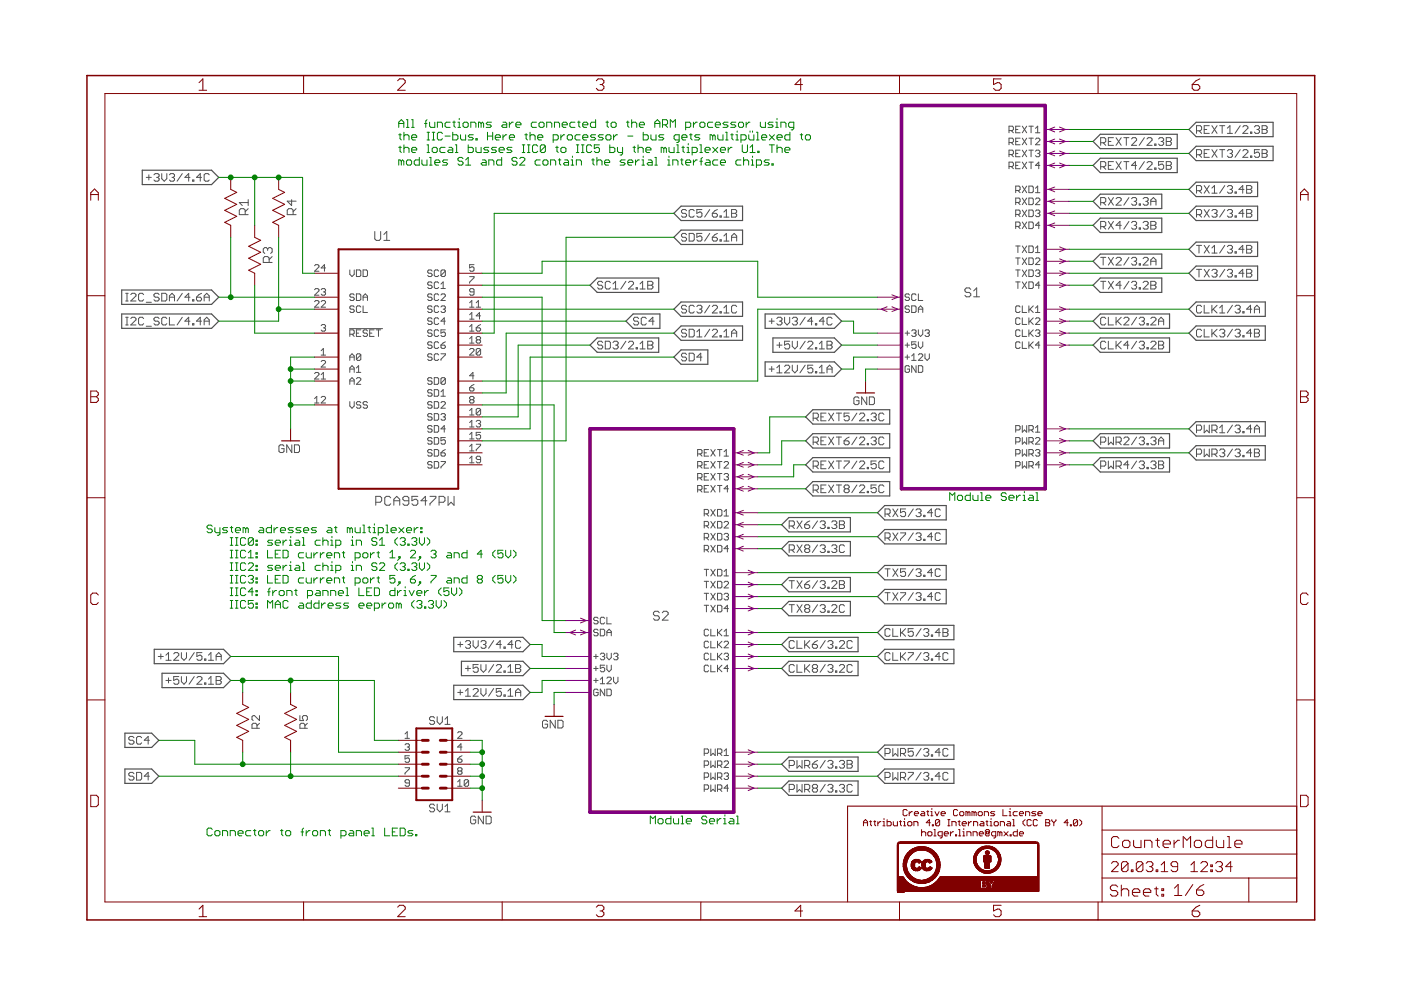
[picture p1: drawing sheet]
<svg xmlns="http://www.w3.org/2000/svg" width="297mm" height="210mm" viewBox="0 0 297 210" stroke-linecap="round" stroke-linejoin="round" font-family="sans-serif">
<g fill="none" stroke="#505050" stroke-width=".21">
<path d="M31 37.6h1.1M31.6 37.1v1.1M32.6 37.1l.3-.3h.6l.2 .3v.2l-.2 .3M33.2 37.6h.3M33.5 37.6l.2 .3v.3l-.2 .2h-.6l-.3-.2M34.3 36.8v1.1l.5 .5 .6-.5v-1.1M35.9 37.1l.3-.3h.5l.3 .3v.2l-.3 .3M36.5 37.6h.2M36.7 37.6l.3 .3v.3l-.3 .2h-.5l-.3-.2M38.7 36.8l-1.2 1.6M40.3 37.6h-1.1l.8-.8v1.6M40.8 38.2h.3v.2h-.3z"/>
<path d="M42.7 37.6h-1l.8-.8v1.6M44.4 37.1l-.3-.3h-.5l-.3 .3v1.1l.3 .2h.5l.3-.2M213.9 27.7h.7l.3-.2v-.5l-.3-.2h-.7v1.4M213.9 30.2h.7l.3-.2v-.5l-.3-.2h-.7v1.4M213.9 32.8h.7l.3-.3v-.4l-.3-.3h-.7v1.4M213.9 35.3h.7l.3-.2v-.5l-.3-.2h-.7v1.4M214.4 27.7l.5 .5M214.4 30.2l.5 .5M214.4 32.8l.5 .4M214.4 35.3l.5 .5M215.3 27.5h.5M215.3 30h.5"/>
<path d="M215.3 32.5h.5M215.3 35.1h.5M216.3 26.8h-1v1.4h1M216.3 29.3h-1v1.4h1M216.3 31.8h-1v1.4h1M216.3 34.4h-1v1.4h1M216.7 26.8l1 1.4M216.7 29.3l1 1.4M216.7 31.8l1 1.4M216.7 34.4l1 1.4M216.7 39.5l1 1.4M217.7 26.8l-1 1.4"/>
<path d="M217.7 29.3l-1 1.4M217.7 31.8l-1 1.4M217.7 34.4l-1 1.4M217.7 39.5l-1 1.4M218.1 26.8h1M218.1 29.3h1M218.1 31.8h1M218.1 34.4h1M218.1 39.5h.7l.3 .2v.9l-.3 .3h-.7zM218.6 26.8v1.4M218.6 29.3v1.4M218.6 31.8v1.4"/>
<path d="M218.6 34.4v1.4M219.5 28.2h1M219.5 27.2l.5-.4v1.4M219.5 39.9l.5-.4v1.4M219.5 29.5l.3-.2h.4l.3 .2v.3l-1 .9h1M219.5 32.1l.3-.3h.4l.3 .3-.3 .4M220 32.5h.2M220.2 32.5l.3 .3-.3 .4h-.4l-.3-.2M220.5 35.1h-1l.7-.7v1.4M233.4 30.3h.8l.2-.3v-.5l-.2-.3h-.8v1.6M233.4 35.3h.8l.2-.2v-.6l-.2-.2h-.8v1.6M233.9 30.3l.5 .5"/>
<path d="M233.9 35.3l.5 .6M235 30h.5M235 35.1h.5M236.1 29.2h-1.1v1.6h1.1M236.1 34.3h-1.1v1.6h1.1M236.6 29.2l1.1 1.6M236.6 34.3l1.1 1.6M237.7 29.2l-1.1 1.6M237.7 34.3l-1.1 1.6M238.3 29.2h1.1M238.3 34.3h1.1M238.8 29.2v1.6"/>
<path d="M238.8 34.3v1.6M239.9 29.5l.3-.3h.5l.3 .3v.2l-1.1 1.1h1.1M241 35.1h-1.1l.8-.8v1.6M242.6 29.2l-1.1 1.6M242.6 34.3l-1.1 1.6M243.2 29.5l.3-.3h.5l.3 .3v.2l-1.1 1.1h1.1M243.2 34.5l.3-.2h.5l.3 .2v.3l-1.1 1.1h1.1M244.8 30.5h.3v.3h-.3zM244.8 35.6h.3v.3h-.3zM245.6 29.5l.3-.3h.5l.3 .3v.2l-.3 .3M246.2 30h.2M246.4 30l.3 .3v.2l-.3 .3h-.5l-.3-.3"/>
<path d="M246.7 34.3h-1.1v.8l.6-.3h.2l.3 .3v.5l-.3 .3h-.5l-.3-.3M247.3 30h.8M247.3 35.1h.8M247.3 29.2h.8l.2 .3v.2l-.2 .3 .2 .3v.2l-.2 .3h-.8zM247.3 34.3h.8l.2 .2v.3l-.2 .3 .2 .2v.3l-.2 .3h-.8zM253.7 27.7h.8l.3-.2v-.6l-.3-.3h-.8v1.7M253.7 32.8h.8l.3-.3v-.5l-.3-.3h-.8v1.7M254.2 27.7l.6 .6M254.2 32.8l.6 .6M255.3 27.5h.6M255.3 32.5h.6M255.3 39.3l1.1 1.7"/>
<path d="M256.4 39.3l-1.1 1.7M256.4 26.6h-1.1v1.7h1.1M256.4 31.7h-1.1v1.7h1.1M256.9 39.9l.6-.6v1.7M256.9 26.6l1.1 1.7M256.9 31.7l1.1 1.7M258 26.6l-1.1 1.7M258 31.7l-1.1 1.7M258.6 26.6h1.1M258.6 31.7h1.1M259.1 26.6v1.7M259.1 31.7v1.7"/>
<path d="M259.7 39.3l-1.1 1.7M260.2 32l.3-.3h.5l.3 .3v.3l-.3 .2M260.2 39.6l.3-.3h.5l.3 .3v.3l-.3 .3M260.2 28.3h1.1M260.2 27.2l.6-.6v1.7M260.8 32.5h.2M261 32.5l.3 .3v.3l-.3 .3h-.5l-.3-.3M263 26.6l-1.1 1.7M263 31.7l-1.1 1.7M263.5 26.9l.3-.3h.5l.3 .3v.3l-1.1 1.1h1.1M263.5 32l.3-.3h.5l.3 .3v.3l-1.1 1.1h1.1M264.3 39.3h.8l.3 .3v.3l-.3 .3 .3 .2v.3l-.3 .3h-.8z"/>
<path d="M265.1 28h.3v.3h-.3zM265.1 33.1h.3v.3h-.3zM266 26.9l.2-.3h.6l.2 .3v.3l-.2 .3M266.5 27.5h.3M266.8 27.5l.2 .2v.3l-.2 .3h-.6l-.2-.3M267 31.7h-1v.8l.8-.2 .2 .2v.6l-.2 .3h-.6l-.2-.3M267.6 27.5h.8M267.6 32.5h.8M267.6 26.6h.8l.3 .3v.3l-.3 .3 .3 .2v.3l-.3 .3h-.8zM267.6 31.7h.8l.3 .3v.3l-.3 .2 .3 .3v.3l-.3 .3h-.8zM52 45.5v-.9l-.3-.4h-.6l-.4 .4v.9h1.9M52.6 44.2l-.6 .7"/>
<path d="M52.6 42.9h-1.9l.7 .7M52.6 42.3v1.3M56.7 52.8l-.2-.3h-.4l-.3 .3v.6l.3 .3M56.7 52.8l.4-.3h.3l.3 .3v.6l-.3 .3M56.7 52.8v.3M57.1 55.6v-.9l-.4-.3h-.6l-.3 .3v.9h1.9M57.7 54.4l-.6 .6M61.8 42.3v1.3l-.9-.9h1.9M62.1 45.5v-.9l-.3-.4h-.6l-.3 .4v.9h1.9M62.8 44.2l-.7 .7M66.7 56.3l.2-.2h.5l.2 .2v.3l-.9 .9h.9M69 56.8h-.9l.7-.7v1.4"/>
<path d="M74.2 57.2v1l.4 .4 .5-.4v-1M75.6 57.2h.7l.2 .3v.9l-.2 .2h-.7zM77 57.2h.7l.2 .3v.9l-.2 .2h-.7zM79.5 49.1v1.6l.3 .3h.6l.3-.3v-1.6M81.4 51h1.2M81.4 49.7l.6-.6v1.9M91.6 57.5l-.2-.3h-.5l-.2 .5 .2 .2h.5l.2 .5-.2 .2h-.5l-.2-.2M93 57.5l-.2-.3h-.5l-.2 .3v.9l.2 .2h.5l.2-.2M94.4 57.5v.9l-.2 .2h-.5l-.2-.2M94.4 57.5l-.2-.3h-.5l-.2 .3v.9M94.4 57.5l-.9 .9M99.6 58.7h.9v.2l-.9 .9v.2"/>
<path d="M100.5 56.1h-.9v.7l.7-.2 .2 .2v.5l-.2 .2h-.5l-.2-.2M127.8 59.9l-.3-.3h-.5l-.3 .3v.3l.3 .3h.5l.3 .2v.3l-.3 .3h-.5l-.3-.3M129.4 59.9l-.3-.3h-.5l-.3 .3v1.1l.3 .3h.5l.3-.3M132.7 59.6l-1.1 1.7M133.2 59.9l.3-.3h.5l.3 .3v.3l-1.1 1.1h1.1M137.3 59.6h.9l.2 .3v.3l-.2 .3 .2 .2v.3l-.2 .3h-.9zM145.6 44.7l-.3-.3h-.6l-.2 .3v.3l.2 .2h.6l.3 .3v.3l-.3 .2h-.6l-.2-.2M145.6 49.8l-.3-.3h-.6l-.2 .3v.2l.2 .3h.6l.3 .3v.2l-.3 .3h-.6l-.2-.3M146.1 49.5h.8l.3 .3v1l-.3 .3h-.8zM147.2 44.7l-.3-.3h-.5l-.3 .3v1.1l.3 .2h.5l.3-.2M148.8 44.4h-1.1v.8l.6-.2h.3l.2 .2v.6l-.2 .2h-.6l-.3-.2M148.8 49.5h-1.1v.8l.6-.3h.3l.2 .3v.5l-.2 .3h-.6l-.3-.3"/>
<path d="M150.5 44.4l-1.1 1.6M150.5 49.5l-1.1 1.6M151 45.2h.8l.3 .3v.3l-.3 .2h-.5l-.3-.2zM151 50.3h.8l.3 .3v.2l-.3 .3h-.5l-.3-.3zM152.1 44.4l-.5 .3-.6 .5M152.1 49.5l-.5 .3-.6 .5M152.7 45.8h.2v.2h-.2zM152.7 50.8h.2v.3h-.2zM153.5 45l.5-.6v1.6M153.5 50l.5-.5v1.6M153.5 46h1.1M153.5 51.1h1.1"/>
<path d="M155.1 45.2h.8M155.1 44.4h.8l.3 .3v.3l-.3 .2 .3 .3v.3l-.3 .2h-.8zM155.1 51.1v-1.1l.6-.5 .5 .5v1.1M155.1 50.3h1.1M215.3 57.2h1M215.3 59.8h1M215.3 42.9h.7l.3-.2v-.5l-.3-.2h-.7v1.4M215.3 40.4h.7l.3-.2v-.5l-.3-.2h-.7v1.4M215.3 45.5h.7l.3-.3v-.4l-.3-.3h-.7v1.4M215.3 48h.7l.3-.2v-.5l-.3-.2h-.7v1.4M215.3 52.2h1M215.3 54.7h1"/>
<path d="M215.8 40.4l.5 .5M215.8 42.9l.5 .5M215.8 45.5l.5 .4M215.8 48l.5 .5M215.8 52.2v1.4M215.8 54.7v1.4M215.8 57.2v1.4M215.8 59.8v1.4M216.7 42l1 1.4M216.7 44.5l1 1.4M216.7 47.1l1 1.4M216.7 52.2l1 1.4"/>
<path d="M216.7 54.7l1 1.4M216.7 57.2l1 1.4M216.7 59.8l1 1.4M217.7 42l-1 1.4M217.7 44.5l-1 1.4M217.7 47.1l-1 1.4M217.7 52.2l-1 1.4M217.7 54.7l-1 1.4M217.7 57.2l-1 1.4M217.7 59.8l-1 1.4M218.1 57.2h.7l.3 .3v.9l-.3 .2h-.7zM218.1 59.8h.7l.3 .2v.9l-.3 .3h-.7z"/>
<path d="M218.1 42h.7l.3 .2v1l-.3 .2h-.7zM218.1 44.5h.7l.3 .3v.9l-.3 .2h-.7zM218.1 47.1h.7l.3 .2v.9l-.3 .3h-.7zM218.1 52.2h.7l.3 .2v.9l-.3 .3h-.7zM218.1 54.7h.7l.3 .2v1l-.3 .2h-.7zM219.5 44.8l.3-.3h.4l.3 .3-.3 .4M219.5 57.5l.3-.3h.4l.3 .3-.3 .4M219.5 42.2l.3-.2h.4l.3 .2v.3l-1 .9h1M219.5 52.6l.5-.4v1.4M219.5 54.9l.3-.2h.4l.3 .2v.3l-1 .9h1M219.5 40.9h1M219.5 53.6h1"/>
<path d="M220 57.9h.2M220 45.2h.2M220.2 57.9l.3 .3-.3 .4h-.4l-.3-.2M220.2 45.2l.3 .3-.3 .4h-.4l-.3-.2M220.5 47.8h-1l.7-.7v1.4M233.4 48h.8l.2-.2v-.6l-.2-.3h-.8v1.7M233.4 59.6h1M233.4 43h.8l.2-.3v-.6l-.2-.2h-.8v1.6M233.4 54.6h1M233.9 43l.5 .5M233.9 48l.5 .6M233.9 54.6v1.6"/>
<path d="M233.9 59.6v1.7M235 41.9l1.1 1.6M235 46.9l1.1 1.7M235 54.6l1.1 1.6M235 59.6l1.1 1.7M236.1 41.9l-1.1 1.6M236.1 46.9l-1.1 1.7M236.1 54.6l-1.1 1.6M236.1 59.6l-1.1 1.7M236.6 54.8l.3-.2h.5l.3 .2v.3l-1.1 1.1h1.1M236.6 42.1l.3-.2h.5l.3 .2v.3l-1.1 1.1h1.1M237.7 47.8h-1.1l.8-.9v1.7"/>
<path d="M239.4 41.9l-1.1 1.6M239.4 46.9l-1.1 1.7M239.4 54.6l-1.1 1.6M239.4 59.6l-1.1 1.7M239.9 47.2l.3-.3h.5l.3 .3v.3l-.3 .3M239.9 59.9l.3-.3h.5l.3 .3v.3l-.3 .3M239.9 42.1l.3-.2h.5l.3 .2v.3l-.3 .3M239.9 54.8l.3-.2h.5l.3 .2v.3l-.3 .3M240.5 42.7h.2M240.5 47.8h.2M240.5 55.4h.2M240.7 42.7l.3 .3v.2l-.3 .3h-.5l-.3-.3"/>
<path d="M240.7 47.8l.3 .2v.3l-.3 .3h-.5l-.3-.3M240.7 55.4l.3 .3v.2l-.3 .3h-.5l-.3-.3M241.5 43.2h.3v.3h-.3zM241.5 48.3h.3v.3h-.3zM241.5 55.9h.3v.3h-.3zM242.4 59.9l.2-.3h.6l.2 .3v.3l-1 1.1h1M242.4 42.1l.2-.2h.6l.2 .2v.3l-.2 .3M242.4 47.2l.2-.3h.6l.2 .3v.3l-.2 .3M242.4 54.8l.2-.2h.6l.2 .2v.3l-1 1.1h1M242.9 42.7h.3M242.9 47.8h.3M243.2 42.7l.2 .3v.2l-.2 .3h-.6l-.2-.3"/>
<path d="M243.2 47.8l.2 .2v.3l-.2 .3h-.6l-.2-.3M244 42.7h1.1M244 47.8h.8M244 59.6h.8l.3 .3v.3l-.3 .3 .3 .2v.3l-.3 .3h-.8zM244 43.5v-1.1l.5-.5 .6 .5v1.1M244 46.9h.8l.3 .3v.3l-.3 .3 .3 .2v.3l-.3 .3h-.8zM244 56.2v-1.1l.5-.5 .6 .5v1.1M244 55.4h1.1M253.7 45.5h.8l.3-.3v-.5l-.3-.3h-.8v1.6M253.7 40.4h.8l.3-.2v-.6l-.3-.3h-.8v1.7M253.7 52h1.1M253.7 57.1h1.1"/>
<path d="M254.2 40.4l.6 .6M254.2 45.5l.6 .5M254.2 52v1.7M254.2 57.1v1.6M255.3 44.4l1.1 1.6M255.3 52l1.1 1.7M255.3 57.1l1.1 1.6M256.4 44.4l-1.1 1.6M256.4 52l-1.1 1.7M256.4 57.1l-1.1 1.6M256.9 52.6l.6-.6v1.7M256.9 41h1.1"/>
<path d="M256.9 44.7l.3-.3h.6l.2 .3v.3l-.2 .2M256.9 57.4l.3-.3h.6l.2 .3v.3l-.2 .2M256.9 53.7h1.1M257.5 57.9h.3M257.5 45.2h.3M257.8 45.2l.2 .3v.3l-.2 .2h-.6l-.3-.2M257.8 57.9l.2 .3v.3l-.2 .2h-.6l-.3-.2M259.7 44.4l-1.1 1.6M259.7 52l-1.1 1.7M259.7 57.1l-1.1 1.6M260.2 52.3l.3-.3h.5l.3 .3v.3l-.3 .3M260.2 57.4l.3-.3h.5l.3 .3v.3l-.3 .2"/>
<path d="M260.2 44.7l.3-.3h.5l.3 .3v.3l-.3 .2M260.8 57.9h.2M260.8 45.2h.2M260.8 40.2h.2M260.8 52.9h.2M261 40.2l.3 .2v.3l-.3 .3h-.5l-.3-.3M261 45.2l.3 .3v.3l-.3 .2h-.5l-.3-.2M261 52.9l.3 .2v.3l-.3 .3h-.5l-.3-.3M261 57.9l.3 .3v.3l-.3 .2h-.5l-.3-.2M261.9 40.7h.2v.3h-.2zM261.9 45.8h.2v.2h-.2zM261.9 53.4h.2v.3h-.2z"/>
<path d="M261.9 58.5h.2v.2h-.2zM263.8 57.9h-1.1l.8-.8v1.6M263.8 45.2h-1.1l.8-.8v1.6M263.8 40.2h-1.1l.8-.9v1.7M263.8 52.9h-1.1l.8-.9v1.7M264.3 57.9h.8M264.3 45.2h.8M264.3 52h.8l.3 .3v.3l-.3 .3 .3 .2v.3l-.3 .3h-.8zM264.3 40.2h.8M264.3 44.4h.8l.3 .3v.3l-.3 .2 .3 .3v.3l-.3 .2h-.8zM264.3 57.1h.8l.3 .3v.3l-.3 .2 .3 .3v.3l-.3 .2h-.8zM264.3 52.9h.8"/>
<path d="M26.6 63.8h.6M26.6 62.2h.6M26.6 68.9h.6M26.6 67.3h.6M26.9 62.2v1.6M26.9 67.3v1.6M27.7 67.5l.3-.2h.6l.2 .2v.3l-1.1 1.1h1.1M27.7 62.5l.3-.3h.6l.2 .3v.2l-1.1 1.1h1.1M30.5 67.5l-.3-.2h-.5l-.3 .2v1.1l.3 .3h.5l.3-.3M30.5 62.5l-.3-.3h-.5l-.3 .3v1l.3 .3h.5l.3-.3M31 64.1h1.1M31 69.2h1.1"/>
<path d="M33.7 67.5l-.2-.2h-.6l-.3 .2v.3l.3 .3h.6l.2 .2v.3l-.2 .3h-.6l-.3-.3M33.7 62.5l-.2-.3h-.6l-.3 .3v.2l.3 .3h.6l.2 .3v.2l-.2 .3h-.6l-.3-.3M34.3 62.2h.8l.3 .3v1l-.3 .3h-.8zM35.4 67.5l-.3-.2h-.5l-.3 .2v1.1l.3 .3h.5l.3-.3M35.9 63h1.1M35.9 63.8v-1.1l.6-.5 .5 .5v1.1M35.9 67.3v1.6h1.1M38.7 62.2l-1.2 1.6M38.7 67.3l-1.2 1.6M40.3 63h-1.1l.8-.8v1.6M40.3 68.1h-1.1l.8-.8v1.6M40.8 63.5h.3v.3h-.3z"/>
<path d="M40.8 68.6h.3v.3h-.3zM41.7 63h.8l.2 .3v.2l-.2 .3h-.6l-.2-.3zM42.7 68.1h-1l.8-.8v1.6M42.7 62.2l-.5 .3-.5 .5M43.3 63h1.1M43.3 68.1h1.1M43.3 68.9v-1.1l.5-.5 .6 .5v1.1M43.3 63.8v-1.1l.5-.5 .6 .5v1.1M66.7 61.4l.2-.2h.5l.2 .2v.3l-.9 .9h.9M66.7 64l.2-.3h.5l.2 .3v.2l-.9 .9h.9M66.7 79.2l.2-.2h.5l.2 .2v.2l-.9 1h.9M68.1 64l.2-.3h.5l.2 .3v.2l-.9 .9h.9"/>
<path d="M68.1 61.4l.2-.2h.5l.2 .2-.2 .5M68.1 69l.2-.2h.5l.2 .2-.2 .5M68.1 76.7l.2-.3h.5l.2 .3v.2l-.9 .9h.9M68.1 74.4l.5-.5v1.4M68.1 79.4l.5-.4v1.4M68.1 75.3h.9M68.6 61.9h.2M68.6 69.5h.2M68.8 61.9l.2 .2-.2 .5h-.5l-.2-.2M68.8 69.5l.2 .2-.2 .5h-.5l-.2-.2M74.1 69.7h7M74.2 70.9h.7l.2-.3v-.4l-.2-.3h-.7v1.4"/>
<path d="M74.2 76.4v-.9l.4-.5 .5 .5v.9M74.2 79v-1l.4-.5 .5 .5v1M74.2 75.7h.9M74.2 78.3h.9M74.6 70.9l.5 .4M75.1 62.5l-.2-.2h-.5l-.2 .5 .2 .2h.5l.2 .5-.2 .2h-.5l-.2-.2M75.1 65.1l-.2-.2h-.5l-.2 .4 .2 .3h.5l.2 .4-.2 .3h-.5l-.2-.3M75.6 62.3h.7l.2 .2v1l-.2 .2h-.7zM75.6 70.6h.4M75.6 78l.4-.5v1.5M75.6 79h.9M76.5 65.1l-.2-.2h-.5l-.2 .2v.9l.2 .3h.5l.2-.3"/>
<path d="M76.5 69.9h-.9v1.4h.9M76.5 75.2l-.2-.2h-.5l-.2 .2v1M76.5 75.2v1l-.2 .2h-.5l-.2-.2M76.5 75.2l-.9 1M77 63.7v-.9l.4-.5 .5 .5v.9M77 64.9v1.4h.9M77 63h.9M77.9 70.2l-.2-.3h-.5l-.2 .3 .2 .4h.5l.2 .3-.2 .4h-.5l-.2-.2M78.4 70.6h.4M79.3 69.9h-.9v1.4h.9M79.8 69.9h.9M80.2 69.9v1.4"/>
<path d="M91.6 62.5l-.2-.2h-.5l-.2 .5 .2 .2h.5l.2 .5-.2 .2h-.5l-.2-.2M91.6 60l-.2-.2h-.5l-.2 .4 .2 .3h.5l.2 .4-.2 .3h-.5l-.2-.3M91.6 65.1l-.2-.2h-.5l-.2 .4 .2 .3h.5l.2 .4-.2 .3h-.5l-.2-.3M91.6 70.2l-.2-.3h-.5l-.2 .5 .2 .2h.5l.2 .5-.2 .2h-.5l-.2-.2M91.6 67.6l-.2-.2h-.5l-.2 .5 .2 .2h.5l.2 .5-.2 .2h-.5l-.2-.2M91.6 75.2l-.2-.2h-.5l-.2 .5 .2 .2h.5l.2 .5-.2 .2h-.5l-.2-.2M91.6 72.7l-.2-.2h-.5l-.2 .4 .2 .3h.5l.2 .4-.2 .3h-.5l-.2-.3M93 62.5l-.2-.2h-.5l-.2 .2v1l.2 .2h.5l.2-.2M93 60l-.2-.2h-.5l-.2 .2v.9l.2 .3h.5l.2-.3M93 65.1l-.2-.2h-.5l-.2 .2v.9l.2 .3h.5l.2-.3M93 70.2l-.2-.3h-.5l-.2 .3v.9l.2 .2h.5l.2-.2M93 67.6l-.2-.2h-.5l-.2 .2v1l.2 .2h.5l.2-.2"/>
<path d="M93 75.2l-.2-.2h-.5l-.2 .2v1l.2 .2h.5l.2-.2M93 72.7l-.2-.2h-.5l-.2 .2v.9l.2 .3h.5l.2-.3M93.5 60.2l.5-.4v1.4M93.5 62.5l.2-.2h.5l.2 .2v.3l-.9 .9h.9M93.5 61.2h.9M93.5 65.1l.2-.2h.5l.2 .2-.2 .5M93.5 75h.9v.2l-.9 1v.2M93.5 73.2h.7l.2 .4-.2 .3h-.5l-.2-.3zM94 65.6h.2M94.2 65.6l.2 .2-.2 .5h-.5l-.2-.3M94.4 69.9h-.9v.7l.5-.2 .4 .2v.5l-.2 .2h-.5l-.2-.2M94.4 68.1h-.9l.7-.7v1.4"/>
<path d="M94.4 72.5l-.9 .7M99.6 65.1h.9M99.6 70.2h.9M99.6 74.1l.2-.2h.5l.2 .2v.3l-.9 .9h.9M99.6 64.2l.4-.5v1.4M99.6 66.7l.4-.4v1.4M99.6 69.3l.4-.5v1.4M99.6 71.8l.4-.4v1.3M99.6 67.7h.9M99.6 72.7h.9M100.5 61.9h-.7l-.2-.2 .2-.5h.5l.2 .2v1l-.2 .2h-.5l-.2-.2M100.5 79.7h-.9l.7-.7v1.4"/>
<path d="M101 65.1h.9M101 69.5h.7l.2 .5-.2 .2h-.5l-.2-.2zM101 64.2l.4-.5v1.4M101.2 72.1l-.2-.3 .2-.4h.5l.2 .2-.2 .5M101.2 72.1l-.2 .2 .2 .4h.5l.2-.2-.2-.4M101.2 72.1h.5M101.9 74.1v1l-.2 .2h-.5l-.2-.2M101.9 67h-.9l.7-.7v1.4M101.9 68.8l-.9 .7M101.9 74.1l-.2-.2h-.5l-.2 .2v1M101.9 74.1l-.9 1M127.8 72.6l-.3-.3h-.5l-.3 .3v.3l.3 .3h.5l.3 .2v.3l-.3 .3h-.5l-.3-.3"/>
<path d="M128.3 72.3h.8l.3 .3v1.1l-.3 .3h-.8zM130 61.3h1.1M130 60.2l.5-.6v1.7M130 72.6l.2-.3h.6l.3 .3v.3l-.3 .3M130.5 73.2h.3M130.8 73.2l.3 .2v.3l-.3 .3h-.6l-.2-.3M132.7 72.3l-1.1 1.7M133.2 72.6l.3-.3h.5l.3 .3v.3l-1.1 1.1h1.1M134.9 61h.2v.3h-.2zM134.9 73.7h.2v.3h-.2zM135.4 67.5l-.3-.2h-.5l-.3 .2v.3l.3 .3h.5l.3 .2v.3l-.3 .3h-.5l-.3-.3M135.7 61.3h1.1"/>
<path d="M135.7 60.2l.5-.6v1.7M135.7 72.9l.5-.6v1.7M135.7 74h1.1M137 67.5l-.2-.2h-.6l-.2 .2v1.1l.2 .3h.6l.2-.3M137.3 60.5h.9M137.3 73.2h.9M137.3 72.3h.9l.2 .3v.3l-.2 .3 .2 .2v.3l-.2 .3h-.9zM138.7 68.1h-1.1l.8-.8v1.6M145.6 65l-.3-.3h-.6l-.2 .3v.3l.2 .3h.6l.3 .2v.3l-.3 .3h-.6l-.2-.3M145.6 70.1l-.3-.3h-.6l-.2 .3v.3l.2 .2h.6l.3 .3v.3l-.3 .2h-.6l-.2-.2M145.6 75.2l-.3-.3h-.6l-.2 .3v.2l.2 .3h.6l.3 .3v.2l-.3 .3h-.6l-.2-.3M146.1 69.8h.8l.3 .3v1.1l-.3 .2h-.8z"/>
<path d="M146.1 74.9h.8l.3 .3v1l-.3 .3h-.8zM147.2 65l-.3-.3h-.5l-.3 .3v1.1l.3 .3h.5l.3-.3M147.7 65l.3-.3h.6l.2 .3v.3l-.2 .3M147.7 71.4h1.1M147.7 70.4l.6-.6v1.6M148.3 65.6h.3M148.6 65.6l.2 .2v.3l-.2 .3h-.6l-.3-.3M148.8 75.7h-1.1l.9-.8v1.6M150.5 69.8l-1.1 1.6M150.5 64.7l-1.1 1.7M151 65l.3-.3h.5l.3 .3v.3l-1.1 1.1h1.1M151 70.1l.3-.3h.5l.3 .3v.3l-1.1 1h1.1"/>
<path d="M152.7 71.2h.2v.2h-.2zM152.7 66.1h.2v.3h-.2zM153.5 71.4h1.1M153.5 70.4l.5-.6v1.6M153.5 65.3l.5-.6v1.7M153.5 66.4h1.1M155.1 70.6h1.1M155.1 71.4v-1l.6-.6 .5 .6v1M156.2 65l-.3-.3h-.5l-.3 .3v1.1l.3 .3h.5l.3-.3M163.1 78.3h1M163.1 68.1h1M163.6 67.5v1.1"/>
<path d="M163.6 77.7v1.1M164.7 73.2h1.1M164.7 67.5l.3-.2h.5l.3 .2v.3l-.3 .3M164.7 78l.5-.6v1.7M164.7 79.1h1.1M165.2 68.1h.3M165.2 72.6v1.1M165.5 68.1l.3 .2v.3l-.3 .3h-.5l-.3-.3M166.3 77.7l.3-.3h.6l.2 .3v.3l-1.1 1.1h1.1M166.3 67.3v1l.6 .6 .5-.6v-1M167.4 72.3h-1.1v.9l.6-.3h.3l.2 .3v.5l-.2 .3h-.6l-.3-.3M168 67.5l.3-.2h.5l.3 .2v.3l-.3 .3"/>
<path d="M168 72.3v1.1l.5 .6 .6-.6v-1.1M168 77.4v1.1l.5 .6 .6-.6v-1.1M168.5 68.1h.3M168.8 68.1l.3 .2v.3l-.3 .3h-.5l-.3-.3M170.7 67.3l-1.1 1.6M170.7 72.3l-1.1 1.7M170.7 77.4l-1.1 1.7M171.3 72.6l.2-.3h.6l.2 .3v.3l-1 1.1h1M172.3 68.1h-1l.8-.8v1.6M172.3 77.4h-1v.9l.5-.3h.3l.2 .3v.5l-.2 .3h-.6l-.2-.3M172.9 68.6h.3v.3h-.3zM172.9 73.7h.3v.3h-.3z"/>
<path d="M172.9 78.8h.3v.3h-.3zM173.7 74h1.1M173.7 72.9l.5-.6v1.7M173.7 78l.5-.6v1.7M173.7 79.1h1.1M174.8 68.1h-1.1l.8-.8v1.6M175.3 78.3h1.1M175.3 73.2h.8M175.3 72.3h.8l.3 .3v.3l-.3 .3 .3 .2v.3l-.3 .3h-.8zM175.3 79.1v-1.1l.6-.6 .5 .6v1.1M176.4 67.5l-.3-.2h-.5l-.3 .2v1.1l.3 .3h.5l.3-.3M191.9 70.6h.9"/>
<path d="M191.9 75.7h.9M191.9 73.2h.9M192.4 70.2v.9M192.4 72.7v.9M192.4 75.2v1M192.8 62.5l-.2-.2h-.5l-.2 .5 .2 .2h.5l.2 .5-.2 .2h-.5l-.2-.2M192.8 65.1l-.2-.2h-.5l-.2 .4 .2 .3h.5l.2 .4-.2 .3h-.5l-.2-.3M192.8 77.8l-.2-.3h-.5l-.2 .3v.9l.2 .3h.5l.2-.3v-.4h-.4M193.3 64.9h.7l.2 .2v.9l-.2 .3h-.7zM193.3 70.2l.2-.3h.5l.2 .3-.2 .4M193.3 76.4h.9M193.3 75.5l.5-.5v1.4"/>
<path d="M193.8 70.6h.2M194 70.6l.2 .3-.2 .4h-.5l-.2-.2M194.2 62.5l-.2-.2h-.5l-.2 .2v1l.2 .2h.5l.2-.2M194.2 72.5h-.9v.7l.7-.3 .2 .3v.4l-.2 .3h-.5l-.2-.3M194.2 77.5v1.5l-.9-1.5v1.5M194.7 62.3v1.4h.9M194.7 65.6h.9M194.7 75.2l.2-.2h.5l.2 .2v.3l-.9 .9h.9M194.7 77.5h.7l.2 .3v.9l-.2 .3h-.7zM194.7 66.3v-1l.5-.4 .4 .4v1M194.7 69.9v1l.5 .4 .4-.4v-1M194.7 72.5v.9l.5 .5 .4-.5v-.9"/>
<path d="M196.1 70.2l.2-.3h.5l.2 .3-.2 .4M196.1 75v.9l.5 .5 .4-.5v-.9M196.6 70.6h.2M196.8 70.6l.2 .3-.2 .4h-.5l-.2-.2M205.8 61.4l-.3-.4h-.6l-.3 .4v.3l.3 .3h.6l.3 .3v.3l-.3 .3h-.6l-.3-.3M206.4 62.9h1.3M206.4 61.7l.7-.7v1.9M216.3 65.1l-.3-.2h-.4l-.3 .2v.9l.3 .3h.4l.3-.3M216.3 70.2l-.3-.3h-.4l-.3 .3v.9l.3 .2h.4l.3-.2M216.3 67.6l-.3-.2h-.4l-.3 .2v1l.3 .2h.4l.3-.2M216.3 72.7l-.3-.2h-.4l-.3 .2v.9l.3 .3h.4l.3-.3M216.7 64.9v1.4h1"/>
<path d="M216.7 69.9v1.4h1M216.7 67.4v1.4h1M216.7 72.5v1.4h1M218.1 64.9v1.4M218.1 67.4v1.4M218.1 69.9v1.4M218.1 72.5v1.4M218.4 65.6l.7 .7M218.4 68.1l.7 .7M218.4 70.6l.7 .7M218.4 73.2l.7 .7M219.1 64.9l-1 .9"/>
<path d="M219.1 67.4l-1 .9M219.1 69.9l-1 1M219.1 72.5l-1 .9M219.5 66.3h1M219.5 70.2l.3-.3h.4l.3 .3-.3 .4M219.5 67.6l.3-.2h.4l.3 .2v.3l-1 .9h1M219.5 65.3l.5-.4v1.4M220 70.6h.2M220.2 70.6l.3 .3-.3 .4h-.4l-.3-.2M220.5 60.5h-1l.7-.7v1.4M220.5 73.2h-1l.7-.7v1.4M234.4 67.5l-.2-.2h-.6l-.2 .2v1.1l.2 .3h.6l.2-.3"/>
<path d="M234.4 72.6l-.2-.3h-.6l-.2 .3v1.1l.2 .3h.6l.2-.3M235 67.3v1.6h1.1M235 72.3v1.7h1.1M236.6 67.3v1.6M236.6 72.3v1.7M236.9 68.1l.8 .8M236.9 73.2l.8 .8M237.7 60.5h-1.1l.8-.9v1.7M237.7 67.3l-1.1 1M237.7 72.3l-1.1 1.1M238.3 67.5l.2-.2h.6l.3 .2v.3l-1.1 1.1h1.1M239.4 73.2h-1.1l.8-.9v1.7"/>
<path d="M240.5 60.5h.2M240.7 60.5l.3 .2v.3l-.3 .3h-.5l-.3-.3M241 67.3l-1.1 1.6M241 72.3l-1.1 1.7M241.5 67.5l.3-.2h.6l.2 .2v.3l-.2 .3M241.5 61h.3v.3h-.3zM241.5 72.6l.3-.3h.6l.2 .3v.3l-.2 .3M242.1 68.1h.3M242.1 73.2h.3M242.4 68.1l.2 .2v.3l-.2 .3h-.6l-.3-.3M242.4 73.2l.2 .2v.3l-.2 .3h-.6l-.3-.3M243.2 68.6h.3v.3h-.3z"/>
<path d="M243.2 73.7h.3v.3h-.3zM244 60.5h.8M244 67.5l.3-.2h.5l.3 .2v.3l-1.1 1.1h1.1M244 72.6l.3-.3h.5l.3 .3v.3l-1.1 1.1h1.1M245.6 68.1h1.1M245.6 73.2h.8M245.6 72.3h.8l.3 .3v.3l-.3 .3 .3 .2v.3l-.3 .3h-.8zM245.6 68.9v-1.1l.6-.5 .5 .5v1.1M254.8 70.1l-.3-.3h-.6l-.2 .3v1.1l.2 .2h.6l.3-.2M254.8 65l-.3-.3h-.6l-.2 .3v1.1l.2 .3h.6l.3-.3M255.3 69.8v1.6h1.1M255.3 64.7v1.7h1.1"/>
<path d="M256.9 64.7v1.7M256.9 69.8v1.6M257.2 65.6l.8 .8M257.2 70.6l.8 .8M258 64.7l-1.1 1.1M258 69.8l-1.1 1.1M258.6 70.1l.2-.3h.6l.3 .3v.3l-.3 .2M258.6 66.4h1.1M258.6 65.3l.5-.6v1.7M259.1 70.6h.3M259.4 70.6l.3 .3v.3l-.3 .2h-.6l-.2-.2M261.3 64.7l-1.1 1.7"/>
<path d="M261.3 69.8l-1.1 1.6M261.9 70.1l.2-.3h.6l.3 .3v.3l-.3 .2M261.9 65l.2-.3h.6l.3 .3v.3l-.3 .3M262.4 65.6h.3M262.4 70.6h.3M262.7 70.6l.3 .3v.3l-.3 .2h-.6l-.2-.2M262.7 65.6l.3 .2v.3l-.3 .3h-.6l-.2-.3M263.5 71.2h.3v.2h-.3zM263.5 66.1h.3v.3h-.3zM265.4 65.6h-1.1l.8-.9v1.7M265.4 70.6h-1.1l.8-.8v1.6M266 65.6h1"/>
<path d="M266 70.6h.8M266 69.8h.8l.2 .3v.3l-.2 .2 .2 .3v.3l-.2 .2h-.8zM266 66.4v-1.1l.5-.6 .5 .6v1.1M60.2 94.6l-.2-.3h-.6l-.3 .3v1.1l.3 .2h.6l.2-.2v-.6h-.5M61.9 94.3v1.6l-1.1-1.6v1.6M62.4 94.3h.8l.3 .3v1.1l-.3 .2h-.8zM66.7 84.5l.5-.4v1.3M66.7 85.4h.9M68.1 84.3l.2-.2h.5l.2 .2v.2l-.9 .9h.9M68.1 80.4h.9M74.2 81.5v-1l.4-.4 .5 .4v1M74.2 85.2v.9l.4 .5 .5-.5v-.9"/>
<path d="M74.2 80.8h.9M75.6 80.3l.2-.2h.5l.2 .2v.2l-.9 1h.9M76.5 85.4l-.2-.2h-.5l-.2 .2 .2 .5h.5l.2 .2-.2 .5h-.5l-.2-.3M77.9 85.4l-.2-.2h-.5l-.2 .2 .2 .5h.5l.2 .2-.2 .5h-.5l-.2-.3M91.6 80.3l-.2-.2h-.5l-.2 .2 .2 .5h.5l.2 .2-.2 .5h-.5l-.2-.3M91.6 85.4l-.2-.2h-.5l-.2 .2 .2 .5h.5l.2 .2-.2 .5h-.5l-.2-.3M91.6 87.9l-.2-.2h-.5l-.2 .2 .2 .5h.5l.2 .2-.2 .5h-.5l-.2-.2M91.6 98.1l-.2-.2h-.5l-.2 .4 .2 .3h.5l.2 .4-.2 .3h-.5l-.2-.3M91.6 82.8l-.2-.2h-.5l-.2 .2 .2 .5h.5l.2 .2-.2 .5h-.5l-.2-.2M91.6 90.5l-.2-.3h-.5l-.2 .3 .2 .4h.5l.2 .3-.2 .4h-.5l-.2-.2M91.6 93l-.2-.2h-.5l-.2 .2 .2 .5h.5l.2 .2-.2 .5h-.5l-.2-.3M91.6 95.5l-.2-.2h-.5l-.2 .2 .2 .5h.5l.2 .2-.2 .5h-.5l-.2-.2"/>
<path d="M92.1 92.8h.7l.2 .2v.9l-.2 .3h-.7zM92.1 80.1h.7l.2 .2v.9l-.2 .3h-.7zM92.1 85.2h.7l.2 .2v.9l-.2 .3h-.7zM92.1 82.6h.7l.2 .2v1l-.2 .2h-.7zM92.1 87.7h.7l.2 .2v1l-.2 .2h-.7zM92.1 90.2h.7l.2 .3v.9l-.2 .2h-.7zM92.1 95.3h.7l.2 .2v1l-.2 .2h-.7zM92.1 97.9h.7l.2 .2v.9l-.2 .3h-.7zM93.5 96h.7l.2 .5-.2 .2h-.5l-.2-.2zM93.5 85.4l.2-.2h.5l.2 .2v.2l-.9 1h.9M93.5 97.9h.9v.2l-.9 .9v.3M93.5 87.9l.2-.2h.5l.2 .2-.2 .5"/>
<path d="M93.5 83.1l.5-.5v1.4M93.5 84h.9M94 88.4h.2M94.2 88.4l.2 .2-.2 .5h-.5l-.2-.2M94.4 80.3v.9l-.2 .3h-.5l-.2-.3M94.4 80.3l-.2-.2h-.5l-.2 .2v.9M94.4 92.8h-.9v.7l.5-.3 .4 .3v.4l-.2 .3h-.5l-.2-.3M94.4 90.9h-.9l.7-.7v1.4M94.4 80.3l-.9 .9M94.4 95.3l-.9 .7M99.6 82.2h.7l.2 .5-.2 .2h-.5l-.2-.2zM99.6 87.1l.4-.5v1.4"/>
<path d="M99.6 89.6l.4-.5v1.4M99.6 92.1l.4-.4v1.4M99.6 94.7l.4-.5v1.4M99.6 97.2l.4-.5v1.4M99.6 88h.9M99.6 90.5h.9M99.6 93.1h.9M99.6 95.6h.9M99.6 98.1h.9M99.8 84.8l-.2 .2 .2 .4h.5l.2-.2-.2-.4M99.8 84.8l-.2-.3 .2-.4h.5l.2 .2-.2 .5M99.8 84.8h.5"/>
<path d="M100.5 81.5l-.9 .7M101 94.2h.9v.2l-.9 1v.2M101 89.4l.2-.3h.5l.2 .3-.2 .4M101.4 89.8h.3M101.7 89.8l.2 .3-.2 .4h-.5l-.2-.2M101.9 86.8v1l-.2 .2h-.5l-.2-.2M101.9 86.8l-.2-.2h-.5l-.2 .2v1M101.9 91.7h-.9v.7l.4-.3 .5 .3v.4l-.2 .3h-.5l-.2-.3M101.9 97.4h-.7l-.2-.2 .2-.5h.5l.2 .3v.9l-.2 .2h-.5l-.2-.2M101.9 86.8l-.9 1M147.9 96.2h.7l.2-.2v-.5l-.2-.2h-.7v1.4M147.9 98.8h.7l.2-.2v-.5l-.2-.2h-.7v1.4"/>
<path d="M148.4 96.2l.4 .5M148.4 98.8l.4 .5M149.3 96h.5M149.3 98.6h.5M150.2 95.3h-.9v1.4h.9M150.2 97.9h-.9v1.4h.9M150.7 95.3l.9 1.4M150.7 97.9l.9 1.4M151.6 95.3l-.9 1.4M151.6 97.9l-.9 1.4M152.1 95.3h1M152.1 97.9h1"/>
<path d="M152.6 95.3v1.4M152.6 97.9v1.4M153.5 96.7h1M153.5 98.1l.3-.2h.4l.3 .2v.2l-1 1h1M153.5 95.8l.5-.5v1.4M172.4 88.7h.8l.3-.3v-.5l-.3-.3h-.8v1.6M172.4 98.8h.8l.3-.2v-.6l-.3-.3h-.8v1.7M172.4 93.7h.8l.3-.2v-.6l-.3-.2h-.8v1.6M173 98.8l.5 .6M173 93.7l.5 .6M173 88.7l.5 .5M174.1 88.4h.5"/>
<path d="M174.1 93.5h.5M174.1 98.6h.5M175.1 92.7h-1v1.6h1M175.1 97.7h-1v1.7h1M175.1 87.6h-1v1.6h1M175.7 97.7l1.1 1.7M175.7 92.7l1.1 1.6M175.7 87.6l1.1 1.6M176.8 97.7l-1.1 1.7M176.8 92.7l-1.1 1.6M176.8 87.6l-1.1 1.6M177.3 92.7h1.1"/>
<path d="M177.3 97.7h1.1M177.3 87.6h1.1M177.9 87.6v1.6M177.9 92.7v1.6M177.9 97.7v1.7M179 93.5h.8l.2 .2v.3l-.2 .3h-.6l-.2-.3zM179 97.7h1v.3l-1 1.1v.3M180 87.6h-1v.8l.5-.3h.3l.2 .3v.5l-.2 .3h-.6l-.2-.3M180 92.7l-.5 .2-.5 .6M181.7 97.7l-1.1 1.7M181.7 92.7l-1.1 1.6M181.7 87.6l-1.1 1.6"/>
<path d="M182.1 84.4l-.2-.2h-.6l-.3 .2v1.1l.3 .3h.6l.2-.3v-.5h-.5M182.2 92.9l.3-.2h.5l.3 .2v.3l-1.1 1.1h1.1M182.2 98l.3-.3h.5l.3 .3v.3l-1.1 1.1h1.1M182.2 87.9l.3-.3h.5l.3 .3v.2l-1.1 1.1h1.1M183.8 84.2v1.6l-1.1-1.6v1.6M183.9 94h.2v.3h-.2zM183.9 99.1h.2v.3h-.2zM183.9 88.9h.2v.3h-.2zM184.3 84.2h.8l.3 .2v1.1l-.3 .3h-.8zM184.7 92.9l.3-.2h.5l.3 .2v.3l-.3 .3M184.7 87.9l.3-.3h.5l.3 .3v.2l-.3 .3M185.2 88.4h.3"/>
<path d="M185.2 93.5h.3M185.5 93.5l.3 .2v.3l-.3 .3h-.5l-.3-.3M185.5 88.4l.3 .3v.2l-.3 .3h-.5l-.3-.3M185.8 97.7h-1.1v.9l.5-.3h.3l.3 .3v.5l-.3 .3h-.5l-.3-.3M187.4 92.9l-.3-.2h-.5l-.3 .2v1.1l.3 .3h.5l.3-.3M187.4 98l-.3-.3h-.5l-.3 .3v1.1l.3 .3h.5l.3-.3M187.4 87.9l-.3-.3h-.5l-.3 .3v1l.3 .3h.5l.3-.3M215.3 91.2h.7l.3-.3v-.4l-.3-.3h-.7v1.4M215.3 93.7h.7l.3-.2v-.5l-.3-.2h-.7v1.4M215.3 96.2h.7l.3-.2v-.5l-.3-.2h-.7v1.4M215.3 98.8h.7l.3-.2v-.5l-.3-.2h-.7v1.4M216.7 90.2v1.4l.5-.4 .5 .4v-1.4"/>
<path d="M216.7 92.8v1.4l.5-.5 .5 .5v-1.4M216.7 95.3v1.4l.5-.5 .5 .5v-1.4M216.7 97.9v1.4l.5-.5 .5 .5v-1.4M218.1 91.2h.7l.3-.3v-.4l-.3-.3h-.7v1.4M218.1 93.7h.7l.3-.2v-.5l-.3-.2h-.7v1.4M218.1 96.2h.7l.3-.2v-.5l-.3-.2h-.7v1.4M218.1 98.8h.7l.3-.2v-.5l-.3-.2h-.7v1.4M218.6 91.2l.5 .4M218.6 93.7l.5 .5M218.6 96.2l.5 .5M218.6 98.8l.5 .5M219.5 91.6h1"/>
<path d="M219.5 93l.3-.2h.4l.3 .2v.2l-1 1h1M219.5 95.5l.3-.2h.4l.3 .2-.3 .5M219.5 90.7l.5-.5v1.4M220 96h.2M220.2 96l.3 .2-.3 .5h-.4l-.3-.2M220.5 98.6h-1l.7-.7v1.4M233.4 98.8h.8l.2-.2v-.6l-.2-.3h-.8v1.7M233.4 93.7h.8l.2-.2v-.6l-.2-.2h-.8v1.6M235 92.7v1.6l.5-.6 .6 .6v-1.6M235 97.7v1.7l.5-.6 .6 .6v-1.7M236.6 98.8h.8l.3-.2v-.6l-.3-.3h-.8v1.7M236.6 93.7h.8l.3-.2v-.6l-.3-.2h-.8v1.6"/>
<path d="M237.2 93.7l.5 .6M237.2 98.8l.5 .6M238.3 92.9l.2-.2h.6l.3 .2v.3l-1.1 1.1h1.1M239.4 98.6h-1.1l.8-.9v1.7M241 92.7l-1.1 1.6M241 97.7l-1.1 1.7M241.5 92.9l.3-.2h.6l.2 .2v.3l-.2 .3M241.5 98l.3-.3h.6l.2 .3v.3l-.2 .3M242.1 93.5h.3M242.1 98.6h.3M242.4 93.5l.2 .2v.3l-.2 .3h-.6l-.3-.3M242.4 98.6l.2 .2v.3l-.2 .3h-.6l-.3-.3"/>
<path d="M243.2 94h.3v.3h-.3zM243.2 99.1h.3v.3h-.3zM244 92.9l.3-.2h.5l.3 .2v.3l-.3 .3M244 98l.3-.3h.5l.3 .3v.3l-.3 .3M244.5 93.5h.3M244.5 98.6h.3M244.8 93.5l.3 .2v.3l-.3 .3h-.5l-.3-.3M244.8 98.6l.3 .2v.3l-.3 .3h-.5l-.3-.3M245.6 93.5h1.1M245.6 98.6h.8M245.6 97.7h.8l.3 .3v.3l-.3 .3 .3 .2v.3l-.3 .3h-.8zM245.6 94.3v-1.1l.6-.5 .5 .5v1.1"/>
<path d="M253.7 91.2h.8l.3-.3v-.5l-.3-.3h-.8v1.7M253.7 96.3h.8l.3-.3v-.5l-.3-.3h-.8v1.6M255.3 90.1v1.7l.6-.6 .5 .6v-1.7M255.3 95.2v1.6l.6-.5 .5 .5v-1.6M256.9 91.2h.9l.2-.3v-.5l-.2-.3h-.9v1.7M256.9 96.3h.9l.2-.3v-.5l-.2-.3h-.9v1.6M257.5 96.3l.5 .5M257.5 91.2l.5 .6M258.6 90.7l.5-.6v1.7M258.6 95.5l.2-.3h.6l.3 .3v.2l-.3 .3M258.6 91.8h1.1M259.1 96h.3"/>
<path d="M259.4 96l.3 .3v.3l-.3 .2h-.6l-.2-.2M261.3 95.2l-1.1 1.6M261.3 90.1l-1.1 1.7M261.9 90.4l.2-.3h.6l.3 .3v.3l-.3 .2M261.9 95.5l.2-.3h.6l.3 .3v.2l-.3 .3M262.4 90.9h.3M262.4 96h.3M262.7 90.9l.3 .3v.3l-.3 .3h-.6l-.2-.3M262.7 96l.3 .3v.3l-.3 .2h-.6l-.2-.2M263.5 91.5h.3v.3h-.3zM263.5 96.6h.3v.2h-.3zM265.4 90.9h-1.1l.8-.8v1.7"/>
<path d="M265.4 96h-1.1l.8-.8v1.6M266 90.9h1M266 96h.8M266 91.8v-1.1l.5-.6 .5 .6v1.1M266 95.2h.8l.2 .3v.2l-.2 .3 .2 .3v.3l-.2 .2h-.8zM79.7 106.5h.9l.3-.3v-.6l-.3-.4h-.9v1.9M82.8 105.6l-.3-.4h-.6l-.3 .4v1.2l.3 .3h.6l.3-.3M83.5 107.1v-1.2l.6-.7 .7 .7v1.2M83.5 106.2h1.3M86.7 106.2h-1l-.3-.3v-.3l.3-.4h.7l.3 .4v1.2l-.3 .3h-.7l-.3-.3M88.6 105.2h-1.3v1l.7-.3h.3l.3 .3v.6l-.3 .3h-.6l-.4-.3M90.5 106.2h-1.2l.9-1v1.9"/>
<path d="M91.2 105.2h1.2v.4l-1.2 1.2v.3M93.1 106.5h.9l.3-.3v-.6l-.3-.4h-.9v1.9M95 105.2v1.9l.6-.6 .7 .6v-1.9M147.9 101.3h.7l.2-.2v-.5l-.2-.2h-.7v1.4M147.9 103.9h.7l.2-.3v-.4l-.2-.3h-.7v1.4M148.4 101.3l.4 .5M148.4 103.9l.4 .4M149.3 114h.7l.2-.2v-.5l-.2-.2h-.7v1.4M149.3 108.9h.7l.2-.2v-.5l-.2-.2h-.7v1.4M149.3 111.5h.7l.2-.2v-.5l-.2-.2h-.7v1.4M149.3 116.6h.7l.2-.3v-.4l-.2-.3h-.7v1.4M149.3 101.1h.5"/>
<path d="M149.3 103.6h.5M149.8 108.9l.4 .5M149.8 111.5l.4 .5M149.8 114l.4 .5M149.8 116.6l.4 .4M150.2 100.4h-.9v1.4h.9M150.2 102.9h-.9v1.4h.9M150.7 100.4l.9 1.4M150.7 102.9l.9 1.4M150.7 108l.9 1.4M150.7 110.6l.9 1.4M150.7 113.1l.9 1.4"/>
<path d="M150.7 115.6l.9 1.4M151.6 100.4l-.9 1.4M151.6 102.9l-.9 1.4M151.6 108l-.9 1.4M151.6 110.6l-.9 1.4M151.6 113.1l-.9 1.4M151.6 115.6l-.9 1.4M152.1 100.4h1M152.1 102.9h1M152.1 108h.7l.3 .2v1l-.3 .2h-.7zM152.1 110.6h.7l.3 .2v.9l-.3 .3h-.7zM152.1 113.1h.7l.3 .2v1l-.3 .2h-.7z"/>
<path d="M152.1 115.6h.7l.3 .3v.9l-.3 .2h-.7zM152.6 100.4v1.4M152.6 102.9v1.4M153.5 110.8l.3-.2h.4l.3 .2v.2l-1 1h1M153.5 108.5l.5-.5v1.4M153.5 100.6l.3-.2h.4l.3 .2-.3 .5M153.5 113.3l.3-.2h.4l.3 .2-.3 .5M153.5 109.4h1M154 101.1h.2M154 113.8h.2M154.2 101.1l.3 .2-.3 .5h-.4l-.3-.2M154.2 113.8l.3 .2-.3 .5h-.4l-.3-.2"/>
<path d="M154.5 103.6h-1l.7-.7v1.4M154.5 116.3h-1l.7-.7v1.4M167.3 111.5h.8l.3-.2v-.6l-.3-.3h-.8v1.7M167.3 116.6h.8l.3-.3v-.5l-.3-.3h-.8v1.6M167.9 111.5l.5 .6M167.9 116.6l.5 .5M169 110.4l1.1 1.7M169 115.5l1.1 1.6M170.1 110.4l-1.1 1.7M170.1 115.5l-1.1 1.6M170.6 111.3h.8l.3 .2v.3l-.3 .3h-.5l-.3-.3zM170.9 116.3h.5"/>
<path d="M170.9 116.3l-.3-.2v-.3l.3-.3h.5l.3 .3v.3l-.3 .2M170.9 116.3l-.3 .3v.3l.3 .2h.5l.3-.2v-.3l-.3-.3M171.7 110.4l-.5 .3-.6 .6M172.4 103.9h.8l.3-.3v-.5l-.3-.3h-.8v1.7M173 103.9l.5 .6M173.3 110.4l-1.1 1.7M173.3 115.5l-1.1 1.6M173.9 115.8l.2-.3h.6l.3 .3v.3l-.3 .2M173.9 110.7l.2-.3h.6l.3 .3v.3l-.3 .3M174.1 103.6h.5M174.4 116.3h.3M174.4 111.3h.3"/>
<path d="M174.7 111.3l.3 .2v.3l-.3 .3h-.6l-.2-.3M174.7 116.3l.3 .3v.3l-.3 .2h-.6l-.2-.2M175.1 102.8h-1v1.7h1M175.5 111.8h.3v.3h-.3zM175.5 116.9h.3v.2h-.3zM175.7 102.8l1.1 1.7M176.3 110.7l.3-.3h.5l.3 .3v.3l-.3 .3M176.3 115.8l.3-.3h.5l.3 .3v.3l-.3 .2M176.8 102.8l-1.1 1.7M176.9 116.3h.2M176.9 111.3h.2M177.1 111.3l.3 .2v.3l-.3 .3h-.5l-.3-.3"/>
<path d="M177.1 116.3l.3 .3v.3l-.3 .2h-.5l-.3-.2M177.3 102.8h1.1M177.9 102.8v1.7M178 110.4h.8l.2 .3v.3l-.2 .3 .2 .2v.3l-.2 .3h-.8zM178 111.3h.8M179 115.8l-.2-.3h-.6l-.2 .3v1.1l.2 .2h.6l.2-.2M179.2 103.6h.6M179.2 103.6l-.2 .3v.3l.2 .3h.6l.2-.3v-.3l-.2-.3M179.2 103.6l-.2-.2v-.3l.2-.3h.6l.2 .3v.3l-.2 .2M181.7 102.8l-1.1 1.7M182.2 103.1l.3-.3h.5l.3 .3v.3l-1.1 1.1h1.1M183.9 104.2h.2v.3h-.2z"/>
<path d="M185.8 102.8h-1.1v.8l.5-.2h.3l.3 .2v.6l-.3 .3h-.5l-.3-.3M187.4 103.1l-.3-.3h-.5l-.3 .3v1.1l.3 .3h.5l.3-.3M187.6 109h.9l.2-.3v-.5l-.2-.3h-.9v1.6M187.6 114.1h.9l.2-.3v-.6l-.2-.2h-.9v1.6M188.2 109l.5 .5M188.2 114.1l.5 .5M189.3 107.9l1.1 1.6M189.3 113l1.1 1.6M190.4 107.9l-1.1 1.6M190.4 113l-1.1 1.6M190.9 113h1.1v.2l-1.1 1.1v.3M192 107.9h-1.1v.8l.6-.3h.2l.3 .3v.6l-.3 .2h-.5l-.3-.2"/>
<path d="M193.6 107.9l-1 1.6M193.6 113l-1 1.6M194.2 108.2l.3-.3h.5l.3 .3v.2l-.3 .3M194.2 113.2l.3-.2h.5l.3 .2v.3l-.3 .3M194.7 113.8h.3M194.7 108.7h.3M195 108.7l.3 .3v.3l-.3 .2h-.5l-.3-.2M195 113.8l.3 .3v.2l-.3 .3h-.5l-.3-.3M195.8 109.3h.3v.2h-.3zM195.8 114.3h.3v.3h-.3zM197.7 113.8h-1l.8-.8v1.6M197.7 108.7h-1l.8-.8v1.6"/>
<path d="M199.4 113.2l-.3-.2h-.5l-.3 .2v1.1l.3 .3h.5l.3-.3M199.4 108.2l-.3-.3h-.5l-.3 .3v1.1l.3 .2h.5l.3-.2M33.5 139.2h1.1M34.1 138.6v1.1M35.2 140h1.1M35.2 138.9l.5-.5v1.6M36.8 138.6l.3-.2h.5l.3 .2v.3l-1.1 1.1h1.1M38.5 138.4v1.1l.5 .5 .5-.5v-1.1M41.2 138.4l-1.1 1.6M42.8 138.4h-1.1v.8l.6-.3h.2l.3 .3v.5l-.3 .3h-.5l-.3-.3M43.4 139.7h.2v.3h-.2zM44.2 140h1.1"/>
<path d="M44.2 138.9l.5-.5v1.6M45.8 139.2h1.1M45.8 140v-1.1l.6-.5 .5 .5v1.1M97 136.7h1.1M97.6 136.1v1.1M98.7 136.1l.3-.3h.5l.3 .3v.3l-.3 .3M99.2 136.7h.3M99.5 136.7l.3 .2v.3l-.3 .3h-.5l-.3-.3M100.3 135.8v1.1l.6 .6 .5-.6v-1.1M102 136.1l.2-.3h.6l.2 .3v.3l-.2 .3M102.5 136.7h.3M102.8 136.7l.2 .2v.3l-.2 .3h-.6l-.2-.3"/>
<path d="M104.7 135.8l-1.1 1.7M106.3 136.7h-1.1l.8-.9v1.7M106.8 137.2h.3v.3h-.3zM108.8 136.7h-1.1l.8-.9v1.7M110.4 136.1l-.3-.3h-.5l-.3 .3v1.1l.3 .3h.5l.3-.3M125.9 139.2h.9M126.3 138.7v1M126.8 133.6l-.2-.2h-.5l-.2 .5 .2 .2h.5l.2 .5-.2 .2h-.5l-.2-.2M126.8 131.1l-.2-.2h-.5l-.2 .4 .2 .3h.5l.2 .4-.2 .3h-.5l-.2-.3M127.3 133.4h.7l.2 .2v1l-.2 .2h-.7zM127.3 138.7l.2-.2h.5l.2 .2-.2 .5M127.7 139.2h.3"/>
<path d="M128 139.2l.2 .2-.2 .5h-.5l-.2-.2M128.2 131.1l-.2-.2h-.5l-.2 .2v.9l.2 .3h.5l.2-.3M128.7 134.8v-.9l.4-.5 .5 .5v.9M128.7 130.9v1.4h.9M128.7 138.5v.9l.4 .5 .5-.5v-.9M128.7 134.1h.9M130.1 138.7l.2-.2h.5l.2 .2-.2 .5M130.6 139.2h.2M130.8 139.2l.2 .2-.2 .5h-.5l-.2-.2M139.8 129.9l-.3-.3h-.6l-.4 .3v.3l.4 .4h.6l.3 .3v.3l-.3 .3h-.6l-.4-.3M140.4 129.9l.3-.3h.7l.3 .3v.3l-1.3 1.3h1.3M149.3 120.7h.9"/>
<path d="M149.3 123.3h.9M149.3 125.8h.9M149.3 128.3h.9M149.8 120.7v1.4M149.8 123.3v1.4M149.8 125.8v1.4M149.8 128.3v1.4M150.2 138.7l-.2-.2h-.5l-.2 .2v1l.2 .2h.5l.2-.2M150.2 133.6l-.2-.2h-.5l-.2 .2v1l.2 .2h.5l.2-.2M150.2 136.2l-.2-.2h-.5l-.2 .2v.9l.2 .3h.5l.2-.3M150.7 133.4v1.4h.9M150.7 120.7l.9 1.4"/>
<path d="M150.7 123.3l.9 1.4M150.7 125.8l.9 1.4M150.7 128.3l.9 1.4M150.7 136v1.4h.9M150.7 138.5v1.4h.9M151.6 120.7l-.9 1.4M151.6 123.3l-.9 1.4M151.6 125.8l-.9 1.4M151.6 128.3l-.9 1.4M152.1 120.7h.7l.3 .2v1l-.3 .2h-.7zM152.1 123.3h.7l.3 .2v.9l-.3 .3h-.7zM152.1 125.8h.7l.3 .2v1l-.3 .2h-.7z"/>
<path d="M152.1 128.3h.7l.3 .3v.9l-.3 .2h-.7zM152.1 133.4v1.4M152.1 136v1.4M152.1 138.5v1.4M152.4 136.7l.7 .7M152.4 134.1l.7 .7M152.4 139.2l.7 .7M153.1 133.4l-1 .9M153.1 136l-1 .9M153.1 138.5l-1 .9M153.5 138.7l.3-.2h.4l.3 .2-.3 .5M153.5 123.5l.3-.2h.4l.3 .2v.2l-1 1h1"/>
<path d="M153.5 133.9l.5-.5v1.4M153.5 136.2l.3-.2h.4l.3 .2v.2l-1 1h1M153.5 134.8h1M153.5 121.2l.5-.5v1.4M153.5 126l.3-.2h.4l.3 .2-.3 .5M153.5 122.1h1M154 126.5h.2M154 139.2h.2M154.2 126.5l.3 .2-.3 .5h-.4l-.3-.2M154.2 139.2l.3 .2-.3 .5h-.4l-.3-.2M154.5 129h-1l.7-.7v1.4M167.3 123.1h1.1"/>
<path d="M167.3 128.2h1.1M167.9 123.1v1.7M167.9 128.2v1.6M168.4 136.1l-.3-.3h-.5l-.3 .3v1.1l.3 .3h.5l.3-.3M169 135.8v1.7h1.1M169 123.1l1.1 1.7M169 128.2l1.1 1.6M170.1 123.1l-1.1 1.7M170.1 128.2l-1.1 1.6M170.6 124h.8l.3 .2v.3l-.3 .3h-.5l-.3-.3zM170.6 135.8v1.7M170.9 129h.5"/>
<path d="M170.9 129l-.3 .3v.3l.3 .2h.5l.3-.2v-.3l-.3-.3M170.9 129l-.3-.2v-.3l.3-.3h.5l.3 .3v.3l-.3 .2M170.9 136.7l.8 .8M171.7 123.1l-1.1 .9M171.7 135.8l-1.1 1.1M172.2 136.7h.9l.2 .2v.3l-.2 .3h-.6l-.3-.3zM173.3 123.1l-1.1 1.7M173.3 128.2l-1.1 1.6M173.3 135.8l-.5 .3-.6 .6M173.9 128.5l.2-.3h.6l.3 .3v.3l-.3 .2M173.9 123.4l.2-.3h.6l.3 .3v.3l-.3 .3M174.4 129h.3"/>
<path d="M174.4 124h.3M174.7 129l.3 .3v.3l-.3 .2h-.6l-.2-.2M174.7 124l.3 .2v.3l-.3 .3h-.6l-.2-.3M175 135.8l-1.1 1.7M175.5 136.1l.3-.3h.5l.3 .3v.3l-.3 .3M175.5 124.5h.3v.3h-.3zM175.5 129.6h.3v.2h-.3zM176.1 136.7h.2M176.3 136.7l.3 .2v.3l-.3 .3h-.5l-.3-.3M176.3 123.4l.3-.3h.5l.3 .3v.3l-1.1 1.1h1.1M176.3 128.5l.3-.3h.5l.3 .3v.3l-1.1 1h1.1M177.1 137.2h.3v.3h-.3z"/>
<path d="M178 136.1l.2-.3h.6l.2 .3v.3l-1 1.1h1M178 123.1h.8l.2 .3v.3l-.2 .3 .2 .2v.3l-.2 .3h-.8zM178 124h.8M179 128.5l-.2-.3h-.6l-.2 .3v1.1l.2 .2h.6l.2-.2M180.7 136.1l-.3-.3h-.5l-.3 .3v1.1l.3 .3h.5l.3-.3M187.6 120.6h1.1M187.6 125.7h1.1M188.2 120.6v1.6M188.2 125.7v1.6M188.7 133.6l-.2-.3h-.6l-.3 .3v1l.3 .3h.6l.2-.3M188.7 138.6l-.2-.2h-.6l-.3 .2v1.1l.3 .3h.6l.2-.3M189.3 120.6l1.1 1.6"/>
<path d="M189.3 125.7l1.1 1.6M189.3 133.3v1.6h1.1M189.3 138.4v1.6h1.1M190.4 120.6l-1.1 1.6M190.4 125.7l-1.1 1.6M190.9 125.7h1.1v.2l-1.1 1.1v.3M190.9 133.3v1.6M190.9 138.4v1.6M191.2 139.2l.8 .8M191.2 134.1l.8 .8M192 120.6h-1.1v.8l.6-.3h.2l.3 .3v.6l-.3 .2h-.5l-.3-.2M192 133.3l-1.1 1.1"/>
<path d="M192 138.4l-1.1 1.1M192.6 138.4h1v.2l-1 1.1v.3M193.6 120.6l-1 1.6M193.6 125.7l-1 1.6M193.6 133.3h-1v.8l.5-.3h.3l.2 .3v.5l-.2 .3h-.6l-.2-.3M194.2 120.9l.3-.3h.5l.3 .3v.2l-.3 .3M194.2 125.9l.3-.2h.5l.3 .2v.3l-.3 .3M194.7 126.5h.3M194.7 121.4h.3M195 121.4l.3 .3v.3l-.3 .2h-.5l-.3-.2M195 126.5l.3 .3v.2l-.3 .3h-.5l-.3-.3M195.3 133.3l-1.1 1.6"/>
<path d="M195.3 138.4l-1.1 1.6M195.8 122h.3v.2h-.3zM195.8 127h.3v.3h-.3zM195.8 138.6l.3-.2h.5l.3 .2v.3l-.3 .3M195.8 133.6l.3-.3h.5l.3 .3v.2l-.3 .3M196.4 134.1h.2M196.4 139.2h.2M196.6 134.1l.3 .3v.2l-.3 .3h-.5l-.3-.3M196.6 139.2l.3 .3v.2l-.3 .3h-.5l-.3-.3M197.5 134.6h.2v.3h-.2zM197.5 139.7h.2v.3h-.2zM197.7 126.5h-1l.8-.8v1.6"/>
<path d="M197.7 121.4h-1l.8-.8v1.6M199.4 134.1h-1.1l.8-.8v1.6M199.4 139.2h-1.1l.8-.8v1.6M199.4 120.9l-.3-.3h-.5l-.3 .3v1.1l.3 .2h.5l.3-.2M199.4 125.9l-.3-.2h-.5l-.3 .2v1.1l.3 .3h.5l.3-.3M199.9 134.1h.8M199.9 133.3h.8l.3 .3v.2l-.3 .3 .3 .3v.2l-.3 .3h-.8zM201 138.6l-.3-.2h-.5l-.3 .2v1.1l.3 .3h.5l.3-.3M28.4 156.4l-.3-.3h-.5l-.3 .3v.3l.3 .3h.5l.3 .2v.3l-.3 .3h-.5l-.3-.3M30 156.4l-.2-.3h-.6l-.2 .3v1.1l.2 .3h.6l.2-.3M31.7 157h-1.1l.8-.9v1.7M35.2 144.3h1.1"/>
<path d="M35.7 143.7v1.1M37.9 143.4h-1.1v.9l.6-.3h.2l.3 .3v.5l-.3 .3h-.5l-.3-.3M38.5 143.4v1.1l.5 .6 .5-.6v-1.1M41.2 143.4l-1.1 1.7M41.7 143.7l.3-.3h.5l.3 .3v.3l-1.1 1.1h1.1M43.4 144.8h.2v.3h-.2zM44.2 145.1h1.1M44.2 144l.5-.6v1.7M45.8 143.4h.8l.3 .3v.3l-.3 .3 .3 .2v.3l-.3 .3h-.8zM45.8 144.3h.8M54.5 154.4v-.8l-.3-.2h-.5l-.3 .2v.8h1.6M55 151.7v1.1l-1-1.1h-.3l-.3 .3v.5l.3 .3"/>
<path d="M55 153.4l-.5 .5M63.6 151.7v1.1h.8l-.3-.5v-.3l.3-.3h.5l.3 .3v.5l-.3 .3M64.6 154.4v-.8l-.2-.2h-.6l-.2 .2v.8h1.6M65.2 153.4l-.6 .5M85.9 155.6l.4-.4v1.3M85.9 156.5h.9M85.9 157.9l.2-.2h.5l.2 .2-.2 .5M86.3 158.4h.3M86.6 158.4l.2 .2-.2 .5h-.5l-.2-.2M92.1 152.2l-.2-.2h-.6l-.2 .2v.3l.2 .3h.6l.2 .2v.3l-.2 .3h-.6l-.2-.3M92.7 152v1l.5 .6 .6-.6v-1M94.3 153.6h1.1"/>
<path d="M94.3 152.5l.6-.5v1.6M97 155.4l.3-.2h.4l.3 .2v.2l-1 .9h1M97 146.8h1.1M97.6 146.3v1M98 158.4h-1l.7-.7v1.4M98.7 141.7h1.1M98.7 146.5l.5-.5v1.6M98.7 147.6h1.1M99.2 141.2v1.1M100.3 146.3l.3-.3h.5l.3 .3v.2l-1.1 1.1h1.1M101.4 140.9h-1.1v.8l.6-.2h.2l.3 .2v.6l-.3 .2h-.5l-.3-.2M102 140.9v1.1l.5 .5 .5-.5v-1.1"/>
<path d="M102 146v1.1l.5 .5 .5-.5v-1.1M104.7 140.9l-1.1 1.6M104.7 146l-1.1 1.6M105.2 141.2l.3-.3h.5l.3 .3v.3l-1.1 1h1.1M106.3 146h-1.1v.8l.6-.3h.2l.3 .3v.5l-.3 .3h-.5l-.3-.3M106.8 142.3h.3v.2h-.3zM106.8 147.3h.3v.3h-.3zM107.7 141.5l.5-.6v1.6M107.7 146.5l.5-.5v1.6M107.7 142.5h1.1M107.7 147.6h1.1M109.3 147.6v-1.1l.6-.5 .5 .5v1.1"/>
<path d="M109.3 141.7h.8M109.3 146.8h1.1M109.3 140.9h.8l.3 .3v.3l-.3 .2 .3 .3v.3l-.3 .2h-.8zM116.1 153l-.3-.3h-.5l-.3 .3v1.1l.3 .2h.5l.3-.2v-.6h-.6M117.7 152.7v1.6l-1.1-1.6v1.6M118.3 152.7h.8l.3 .3v1.1l-.3 .2h-.8zM125.9 141.7h.9M125.9 144.3h.9M126.3 141.3v.9M126.3 143.8v.9M126.8 146.3l-.2-.2h-.5l-.2 .2v1l.2 .2h.5l.2-.2v-.5h-.5M127.3 144l.4-.4v1.4"/>
<path d="M127.3 145h.9M128.2 141h-.9v.7l.4-.2 .5 .2v.5l-.2 .2h-.5l-.2-.2M128.2 146.1v1.4l-.9-1.4v1.4M128.7 141v1l.4 .4 .5-.4v-1M128.7 146.1h.7l.2 .2v1l-.2 .2h-.7zM128.7 143.8l.2-.2h.5l.2 .2v.2l-.9 1h.9M130.1 143.6v.9l.5 .5 .4-.5v-.9M149.3 159.7h.7l.2-.2v-.5l-.2-.2h-.7v1.4M150.2 141.3l-.2-.3h-.5l-.2 .3v.9l.2 .2h.5l.2-.2M150.7 141v1.4h.9M150.7 158.8v1.4l.5-.5 .4 .5v-1.4M152.1 141v1.4"/>
<path d="M152.1 159.7h.7l.3-.2v-.5l-.3-.2h-.7v1.4M152.4 141.7l.7 .7M152.6 159.7l.5 .5M153.1 141l-1 1M153.5 159.3l.5-.5v1.4M154.5 141.7h-1l.7-.7v1.4M168.4 141.2l-.3-.3h-.5l-.3 .3v1.1l.3 .2h.5l.3-.2M169 140.9v1.6h1.1M170.6 140.9v1.6M170.9 141.7l.8 .8M171.7 140.9l-1.1 1.1M172.5 141.7l-.3 .3v.3l.3 .2h.6l.2-.2v-.3l-.2-.3"/>
<path d="M172.5 141.7l-.3-.2v-.3l.3-.3h.6l.2 .3v.3l-.2 .2M172.5 141.7h.6M175 140.9l-1.1 1.6M175.5 141.2l.3-.3h.5l.3 .3v.3l-.3 .2M176.1 141.7h.2M176.3 141.7l.3 .3v.3l-.3 .2h-.5l-.3-.2M177.1 142.3h.3v.2h-.3zM178 141.2l.2-.3h.6l.2 .3v.3l-1 1h1M180.7 141.2l-.3-.3h-.5l-.3 .3v1.1l.3 .2h.5l.3-.2M187.6 159.8h.9l.2-.3v-.5l-.2-.3h-.9v1.6M189.3 158.7v1.6l.5-.5 .6 .5v-1.6M190.9 159.8h.8l.3-.3v-.5l-.3-.3h-.8v1.6"/>
<path d="M191.5 159.8l.5 .5M193.6 158.7h-1v.8l.5-.3h.3l.2 .3v.5l-.2 .3h-.6l-.2-.3M195.3 158.7l-1.1 1.6M195.8 159l.3-.3h.5l.3 .3v.2l-.3 .3M196.4 159.5h.2M196.6 159.5l.3 .3v.2l-.3 .3h-.5l-.3-.3M199.4 159.5h-1.1l.8-.8v1.6M201 159l-.3-.3h-.5l-.3 .3v1l.3 .3h.5l.3-.3M28.4 164l-.3-.2h-.5l-.3 .2v.3l.3 .3h.5l.3 .2v.3l-.3 .3h-.5l-.3-.3M29 163.8h.8l.2 .2v1.1l-.2 .3h-.8zM31.7 164.6h-1.1l.8-.8v1.6M85.9 162.8h.9v.2l-.9 .9v.3"/>
<path d="M86.8 160.2h-.9v.7l.4-.2 .5 .2v.5l-.2 .2h-.5l-.2-.2M86.8 166h-.7l-.2-.2 .2-.5h.5l.2 .2v1l-.2 .2h-.5l-.2-.2M92.1 170.8l-.2-.3h-.6l-.2 .3v.2l.2 .3h.6l.2 .3v.3l-.2 .2h-.6l-.2-.2M92.7 170.5v1.1l.5 .5 .6-.5v-1.1M94.3 171l.6-.5v1.6M94.3 172.1h1.1M97 160.9h.7l.3 .5-.3 .2h-.4l-.3-.2zM97 166.7h1M97 165.8l.5-.5v1.4M97.3 163.5l-.3-.3 .3-.4h.4l.3 .2-.3 .5M97.3 163.5l-.3 .2 .3 .5h.4l.3-.3-.3-.4M97.3 163.5h.4"/>
<path d="M98 160.2l-1 .7M99.4 165.5l-.3-.2h-.4l-.3 .2v1M99.4 165.5v1l-.3 .2h-.4l-.3-.2M99.4 165.5l-1 1M100.9 173.3l-.3-.3h-.5l-.3 .3v1.1l.3 .3h.5l.3-.3v-.6h-.6M102.5 173v1.7l-1.1-1.7v1.7M103.1 173h.8l.2 .3v1.1l-.2 .3h-.8zM149.3 162.3h.7l.2-.3v-.4l-.2-.3h-.7v1.4M149.3 164.8h.7l.2-.2v-.5l-.2-.2h-.7v1.4M149.3 167.3h.7l.2-.2v-.5l-.2-.2h-.7v1.4M150.7 161.3v1.4l.5-.4 .4 .4v-1.4M150.7 163.9v1.4l.5-.5 .4 .5v-1.4"/>
<path d="M150.7 166.4v1.4l.5-.5 .4 .5v-1.4M152.1 164.8h.7l.3-.2v-.5l-.3-.2h-.7v1.4M152.1 162.3h.7l.3-.3v-.4l-.3-.3h-.7v1.4M152.1 167.3h.7l.3-.2v-.5l-.3-.2h-.7v1.4M152.6 162.3l.5 .4M152.6 164.8l.5 .5M152.6 167.3l.5 .5M153.5 161.6l.3-.3h.4l.3 .3v.2l-1 .9h1M153.5 164.1l.3-.2h.4l.3 .2-.3 .5M153.5 160.2h1M154 164.6h.2M154.2 164.6l.3 .2-.3 .5h-.4l-.3-.3"/>
<path d="M154.5 167.1h-1l.7-.7v1.4M167.3 162.3h.8l.3-.3v-.5l-.3-.3h-.8v1.7M167.3 167.4h.8l.3-.3v-.5l-.3-.3h-.8v1.6M169 161.2v1.7l.5-.6 .6 .6v-1.7M169 166.3v1.6l.5-.5 .6 .5v-1.6M170.6 167.4h.8l.3-.3v-.5l-.3-.3h-.8v1.6M170.6 162.3h.8l.3-.3v-.5l-.3-.3h-.8v1.7M171.2 162.3l.5 .6M171.2 167.4l.5 .5M172.2 162h.9l.2 .3v.3l-.2 .3h-.6l-.3-.3zM172.5 167.1l-.3 .3v.3l.3 .2h.6l.2-.2v-.3l-.2-.3M172.5 167.1h.6"/>
<path d="M172.5 167.1l-.3-.2v-.3l.3-.3h.6l.2 .3v.3l-.2 .2M173.3 161.2l-1.1 .8M175 161.2l-1.1 1.7M175 166.3l-1.1 1.6M175.5 161.5l.3-.3h.5l.3 .3v.3l-.3 .2M175.5 166.6l.3-.3h.5l.3 .3v.3l-.3 .2M176.1 167.1h.2M176.1 162h.2M176.3 162l.3 .3v.3l-.3 .3h-.5l-.3-.3M176.3 167.1l.3 .3v.3l-.3 .2h-.5l-.3-.2M177.1 162.6h.3v.3h-.3zM177.1 167.7h.3v.2h-.3z"/>
<path d="M178 161.5l.2-.3h.6l.2 .3v.3l-.2 .2M178 166.6l.2-.3h.6l.2 .3v.3l-.2 .2M178.5 167.1h.3M178.5 162h.3M178.8 167.1l.2 .3v.3l-.2 .2h-.6l-.2-.2M178.8 162l.2 .3v.3l-.2 .3h-.6l-.2-.3M179.6 161.2h.8l.3 .3v.3l-.3 .2 .3 .3v.3l-.3 .3h-.8zM179.6 162h.8M180.7 166.6l-.3-.3h-.5l-.3 .3v1.1l.3 .2h.5l.3-.2M187.6 164.8h.9l.2-.2v-.6l-.2-.2h-.9v1.6M189.3 163.8v1.6l.5-.6 .6 .6v-1.6M190.9 164.8h.8l.3-.2v-.6l-.3-.2h-.8v1.6"/>
<path d="M191.5 164.8l.5 .6M192.6 163.8h1v.2l-1 1.1v.3M195.3 163.8l-1.1 1.6M195.8 164l.3-.2h.5l.3 .2v.3l-.3 .3M196.4 164.6h.2M196.6 164.6l.3 .2v.3l-.3 .3h-.5l-.3-.3M197.5 165.1h.2v.3h-.2zM197.5 160h.2v.3h-.2zM199.4 164.6h-1.1l.8-.8v1.6M201 164l-.3-.2h-.5l-.3 .2v1.1l.3 .3h.5l.3-.3"/>
</g>
<g fill="none" stroke="#505050" stroke-width=".25">
<path d="M30.2 36.1h14.7l1.5 1.5-1.5 1.5h-14.7zM231.8 30l1.5-1.5h16.3v3h-16.3zM231.8 35.1l1.5-1.6h16.3v3.1h-16.3zM252.1 27.5l1.5-1.6h16.3v3.1h-16.3zM252.1 32.5l1.5-1.5h16.3v3.1h-16.3zM144.4 43.7h13v3.1h-13l-1.5-1.6zM144.4 48.8h13v3h-13l-1.5-1.5zM231.8 42.7l1.5-1.5h13v3h-13zM231.8 47.8l1.5-1.6h13v3.1h-13zM231.8 55.4l1.5-1.5h13v3h-13zM233.3 58.9h13v3.1h-13l-1.5-1.5zM252.1 40.2l1.5-1.6h13v3.1h-13z"/>
<path d="M252.1 45.2l1.5-1.5h13v3.1h-13zM252.1 52.9l1.5-1.6h13v3.1h-13zM252.1 57.9l1.5-1.5h13v3.1h-13zM25.8 61.5h19.1l1.5 1.5-1.5 1.5h-19.1zM25.8 66.6h19.1l1.5 1.5-1.5 1.5h-19.1zM125.1 60.5l1.5-1.6h13.1v3.1h-13.1zM126.6 71.6h13.1v3.1h-13.1l-1.5-1.5zM134.2 66.6h5.7v3h-5.7l-1.5-1.5zM144.4 69.1h13v3.1h-13l-1.5-1.6zM144.4 64h13v3.1h-13l-1.5-1.5zM144.4 74.2h5.7v3h-5.7l-1.5-1.5zM162.2 66.6h14.7l1.5 1.5-1.5 1.5h-14.7z"/>
<path d="M162.2 76.7h14.7l1.5 1.6-1.5 1.5h-14.7zM163.9 71.6h13l1.5 1.6-1.5 1.5h-13zM231.8 68.1l1.5-1.5h14.7v3h-14.7zM233.3 71.6h14.7v3.1h-14.7l-1.5-1.5zM253.6 69.1h14.7v3.1h-14.7l-1.5-1.6zM253.6 64h14.7v3.1h-14.7l-1.5-1.5zM170.8 88.4l1.5-1.5h16.3v3h-16.3zM172.3 91.9h16.3v3.1h-16.3l-1.5-1.5zM172.3 97h16.3v3.1h-16.3l-1.5-1.5zM231.8 93.5l1.5-1.6h14.7v3.1h-14.7zM231.8 98.6l1.5-1.6h14.7v3.1h-14.7zM252.1 90.9l1.5-1.5h14.7v3.1h-14.7z"/>
<path d="M252.1 96l1.5-1.5h14.7v3h-14.7zM165.7 111.3l1.6-1.6h13v3.1h-13zM165.7 116.3l1.6-1.5h13v3.1h-13zM170.8 103.6l1.5-1.5h16.3v3.1h-16.3zM186.1 108.7l1.5-1.5h13v3h-13zM186.1 113.8l1.5-1.5h13v3h-13zM32.7 137.7h14.7l1.5 1.5-1.5 1.5h-14.7zM96.2 135.1h14.7l1.5 1.6-1.5 1.5h-14.7zM165.7 136.7l1.6-1.6h14.6v3.1h-14.6zM165.7 124l1.6-1.6h13v3.1h-13zM165.7 129l1.6-1.5h13v3.1h-13zM186.1 139.2l1.5-1.5h14.6v3h-14.6z"/>
<path d="M186.1 121.4l1.5-1.5h13v3h-13zM186.1 126.5l1.5-1.5h13v3h-13zM186.1 134.1l1.5-1.5h14.6v3h-14.6zM26.5 155.4h5.7l1.5 1.6-1.5 1.5h-5.7zM34.4 142.7h13l1.5 1.6-1.5 1.5h-13zM96.2 145.3h14.7l1.5 1.5-1.5 1.5h-14.7zM97.8 140.2h13.1l1.5 1.5-1.5 1.6h-13.1zM165.7 141.7l1.6-1.5h14.6v3.1h-14.6zM186.1 159.5l1.5-1.5h14.6v3h-14.6zM26.5 163h5.7l1.5 1.6-1.5 1.5h-5.7zM165.7 162l1.6-1.5h14.6v3.1h-14.6zM165.7 167.1l1.6-1.5h14.6v3h-14.6z"/>
<path d="M186.1 164.6l1.5-1.6h14.6v3.1h-14.6z"/>
</g>
<g fill="none" stroke="#800000" stroke-width=".21">
<path d="M22.2 19.8h252.7v171.4h-252.7zM42.2 17.5l.8-.8v2.4M42.2 19.1h1.6M64.4 16v3.8M84.3 17.1l.4-.4h.8l.4 .4v.4l-1.6 1.6h1.6M106.5 16v3.8M126.4 17.1l.4-.4h.8l.4 .4v.4l-.4 .4M127.2 17.9h.4M127.6 17.9l.4 .4v.4l-.4 .4h-.8l-.4-.4M148.6 16v3.8M170.2 17.9h-1.6l1.2-1.2v2.4M190.7 16v3.8"/>
<path d="M212.3 16.7h-1.6v1.2l.8-.4h.4l.4 .4v.8l-.4 .4h-.8l-.4-.4M232.8 16v3.8M252.8 17.9h1.2l.4 .4v.4l-.4 .4h-.8l-.4-.4zM254.4 16.7l-.8 .4-.8 .8M48.9 37.6v2.6l1.3 .6-2.6 1.3 2.6 1.2-2.6 1.3 2.6 1.3-2.6 1.2 1.3 .7v2.5M59.1 37.6v2.6l1.2 .6-2.5 1.3 2.5 1.2-2.5 1.3 2.5 1.3-2.5 1.2 1.3 .7v2.5M19.2 42.5v-1.6l.8-.8 .8 .8v1.6M19.2 41.3h1.6M54 47.8v2.5l1.3 .6-2.6 1.3 2.6 1.3-2.6 1.3 2.6 1.2-2.6 1.3 1.3 .6v2.6M66.7 57.9h5.1M97.2 57.9h5M275.7 41.3h1.6"/>
<path d="M275.7 42.5v-1.6l.8-.8 .8 .8v1.6M18.4 62.7h3.8M66.7 63h5.1M66.7 65.6h5.1M66.7 70.6h5.1M66.7 75.7h5.1M66.7 78.3h5.1M97.2 63h5M97.2 65.6h5M97.2 70.6h5M97.2 75.7h5M97.2 60.5h5"/>
<path d="M97.2 68.1h5M97.2 73.2h5M274.9 62.7h3.8M19.2 82.9h1.2l.4 .4v.4l-.4 .4 .4 .4v.4l-.4 .4h-1.2zM19.2 84.1h1.2M61.6 90.9v2.6M66.7 80.8h5.1M66.7 85.9h5.1M97.2 80.8h5M97.2 85.9h5M97.2 83.3h5M97.2 88.4h5"/>
<path d="M97.2 90.9h5M97.2 93.5h5M97.2 96h5M97.2 98.6h5M183.5 80.8v2.5M275.7 82.9h1.2l.4 .4v.4l-.4 .4 .4 .4v.4l-.4 .4h-1.2zM275.7 84.1h1.2M18.4 105.5h3.8M274.9 105.5h3.8M20.8 126.2l-.4-.4h-.8l-.4 .4v1.6l.4 .4h.8l.4-.4M277.3 126.2l-.4-.4h-.8l-.4 .4v1.6l.4 .4h.8l.4-.4M18.4 148.4h3.8"/>
<path d="M51.5 146.8v2.6l1.2 .6-2.5 1.3 2.5 1.2-2.5 1.3 2.5 1.3-2.5 1.2 1.3 .7v2.5M61.6 146.8v2.6l1.3 .6-2.6 1.3 2.6 1.2-2.6 1.3 2.6 1.3-2.6 1.2 1.3 .7v2.5M84.5 157h5M84.5 159.5h5M94.6 157h5.1M94.6 159.5h5.1M117.5 149.4v2.5M274.9 148.4h3.8M19.2 168.6h1.2l.4 .4v1.6l-.4 .4h-1.2zM84.5 162h5M84.5 164.6h5M84.5 167.1h5"/>
<path d="M94.6 162h5.1M94.6 164.6h5.1M94.6 167.1h5.1M102.2 169.7v2.5M183.1 175.1v-.9l.4-.4 .4 .4v.9M183.1 174.4h.8M184.4 174.2h.4M184.6 174v.9l.2 .2M185.3 174.2h.4M185.5 174v.9l.2 .2M186.1 174.2v.9M186.8 174.2h-.2l-.5 .4"/>
<path d="M187.2 174.2h.2v.9M187.2 175.1h.4M187.4 173.5v.3M188.1 173.8v1.3h.6l.3-.2v-.5l-.3-.2h-.6M189.4 174.2v.7l.2 .2h.7v-.9M190.7 174.2h.4M190.9 174v.9l.2 .2M191.6 174.2h.2v.9M191.6 175.1h.4M191.8 173.5v.3M192.3 171.9l-.2-.3h-.4l-.2 .3v.8l.2 .3h.4l.2-.3M192.7 174.2h.4l.2 .2v.5l-.2 .2h-.4l-.3-.2v-.5z"/>
<path d="M192.8 172.1v.9M193.4 172.1h-.2l-.4 .4M193.8 175.1v-.9h.6l.2 .2v.7M193.9 172.5h.9l-.3-.4h-.4l-.2 .2v.4l.2 .3h.4M195.4 172.1h.4l.2 .2v.7h-.6l-.2-.3 .2-.2h.6M195.4 175.9v1.3M195.4 176.6l.2-.3h.4l.3 .3v.6M196.5 172.1h.4M196.7 171.9v.8l.2 .3M196.9 176.3h.5l.2 .3v.4l-.2 .2h-.5l-.2-.2v-.4zM197.3 174.4h-.9l.6-.6v1.3M197.4 173h.4"/>
<path d="M197.4 172.1h.2v.9M197.6 171.4v.2M197.7 174.9h.2v.2h-.2zM198 177.2h.5M198 175.9h.2v1.3M198.2 172.1l.5 .9 .4-.9M199.2 174v.9l-.2 .2h-.4l-.3-.2M199.2 174l-.2-.2h-.4l-.3 .2v.9M199.2 174l-.9 .9M199.5 172.5h.9l-.2-.4h-.5l-.2 .2v.4l.2 .3h.5M199.8 177.2h-.7l-.2-.2v-.4l.2-.3h.7v1.1l-.5 .3M200.2 176.8h.9l-.2-.5h-.5l-.2 .3v.4l.2 .2h.5"/>
<path d="M201 175.1h.4M201 173.8h.4M201.2 173.8v1.3M201.5 176.3v.9M201.8 175.1v-.9h.7l.2 .2v.7M202.2 176.3h-.2l-.5 .5M202.6 177h.2v.2h-.2zM203 171.9l-.2-.3h-.4l-.2 .3v.8l.2 .3h.4l.2-.3M203.1 174.2h.5M203.2 175.9h.3v1.3M203.2 177.2h.5M203.4 174v.9l.2 .2"/>
<path d="M203.5 172.3l.2-.2h.4l.2 .2v.4l-.2 .3h-.4l-.2-.3zM204 174.6h.9l-.2-.4h-.5l-.2 .2v.5l.2 .2h.5M204.1 176.3h.2v.9M204.1 177.2h.5M204.3 175.7v.2M205 177.2v-.9h.7l.2 .3v.6M205.2 172.3l-.4-.2v.9M205.2 172.3v.7M205.2 172.3l.2-.2 .3 .2v.7M205.3 174.2v.9M206 174.2h-.2l-.5 .4M206.3 177.2v-.9h.7l.2 .3v.6"/>
<path d="M206.4 175.1v-.9h.7l.2 .2v.7M206.5 172.3l-.4-.2v.9M206.5 172.3v.7M206.5 172.3l.3-.2 .2 .2v.7M207.4 172.3l.2-.2h.4l.3 .2v.4l-.3 .3h-.4l-.2-.3zM207.6 176.8h.9l-.2-.5h-.5l-.2 .3v.4l.2 .2h.5M207.9 174.2h.5l.2 .2v.7h-.7l-.2-.2 .2-.3h.7M208.7 173v-.9h.7l.2 .2v.7M209 174.2h.5M209.1 176.3h.5v.5h-.5zM209.3 174v.9l.2 .2M209.6 176.8l.2-.2v-.5l-.2-.2h-.5l-.2 .2v.9l.2 .2h.5l.2-.2"/>
<path d="M209.9 174.2h.2v.9M209.9 175.1h.5M210.1 173.5v.3M210.9 172.1h-.7l-.2 .2 .2 .2h.5l.2 .2-.2 .3h-.7M211 174.2h.4l.3 .2v.5l-.3 .2h-.4l-.2-.2v-.5zM211.1 177.2h-.6l-.3-.2v-.4l.3-.3h.6v1.1l-.4 .3M212 176.6l-.2-.3h-.3v.9M212 176.6v.6M212 176.6l.2-.3 .2 .3v.6M212.1 175.1v-.9h.6l.3 .2v.7M212.6 171.6v1.4h.9M212.9 176.3l.8 .9"/>
<path d="M213.6 174.2h.5l.2 .2v.7h-.7l-.2-.2 .2-.3h.7M213.7 176.3l-.8 .9M214 173h.4M214 172.1h.2v.9M214.2 171.4v.2M214.2 177h.2v.2h-.2zM214.7 175.1h.4M214.7 173.8h.2v1.3M215.7 172.1h-.7l-.2 .2v.4l.2 .3h.7M215.7 175.9v1.3h-.7l-.2-.2v-.4l.2-.3h.7M216.1 172.5h.9l-.2-.4h-.5l-.2 .2v.4l.2 .3h.5M216.1 176.8h.9l-.2-.5h-.5l-.2 .3v.4l.2 .2h.5"/>
<path d="M217.3 173.8l-.4 .4v.4l.4 .5M217.4 173v-.9h.7l.2 .2v.7M218.7 174l-.3-.2h-.4l-.2 .2v.9l.2 .2h.4l.3-.2M219.6 172.1h-.6l-.3 .2 .3 .2h.4l.2 .2-.2 .3h-.7M219.9 174l-.2-.2h-.4l-.2 .2v.9l.2 .2h.4l.2-.2M220 172.5h.9l-.2-.4h-.4l-.3 .2v.4l.3 .3h.4M221.7 174.4h.7M221.7 173.8h.7l.2 .2-.2 .4 .2 .5-.2 .2h-.7zM223 173.8v.2l.4 .4M223.4 174.4v.7M223.9 173.8v.2l-.5 .4M226.5 174.4h-.9l.7-.6v1.3"/>
<path d="M226.9 174.9h.2v.2h-.2zM228.5 174v.9l-.3 .2h-.4l-.2-.2M228.5 174l-.3-.2h-.4l-.2 .2v.9M228.5 174l-.9 .9M228.9 173.8l.4 .4v.4l-.4 .5M233.7 170.9v20.3M233.7 176h41.2M237.2 177.8l-.4-.4h-.7l-.4 .4v1.5l.4 .4h.7l.4-.4M238 178.5l.4-.3h.8l.4 .3v.8l-.4 .4h-.8l-.4-.4zM240.3 178.2v1.1l.4 .4h1.2v-1.5M242.7 179.7v-1.5h1.2l.3 .3v1.2M245 178.2h.8"/>
<path d="M245.4 177.8v1.5l.4 .4M246.6 178.9h1.5v-.4l-.3-.3h-.8l-.4 .3v.8l.4 .4h.8M248.9 178.2v1.5M250.1 178.2h-.4l-.8 .7M250.9 179.7v-2.3l.8 .8 .7-.8v2.3M253.2 178.5l.4-.3h.8l.4 .3v.8l-.4 .4h-.8l-.4-.4zM257.1 177.4v2.3h-1.2l-.4-.4v-.8l.4-.3h1.2M257.9 178.2v1.1l.4 .4h1.1v-1.5M260.2 177.4h.4v2.3M260.2 179.7h.8M261.8 178.9h1.5v-.4l-.3-.3h-.8l-.4 .3v.8l.4 .4h.8M274.9 170.9h-95.2v20.3"/>
<path d="M275.7 168.6h1.2l.4 .4v1.6l-.4 .4h-1.2zM42.2 192.7l.8-.8v2.5M42.2 194.4h1.6M64.4 191.2v3.9M84.3 192.3l.4-.4h.8l.4 .4v.4l-1.6 1.7h1.6M106.5 191.2v3.9M126.4 192.3l.4-.4h.8l.4 .4v.4l-.4 .4M127.2 193.1h.4M127.6 193.1l.4 .4v.5l-.4 .4h-.8l-.4-.4M148.6 191.2v3.9M170.2 193.1h-1.6l1.2-1.2v2.5M190.3 189.2h.1"/>
<path d="M190.4 189.1v.1M190.4 189.1l.2 .1zM190.5 189.2h.1M190.5 189.1l-.1 .1M190.6 189.2h.1M190.6 189.1v.1M190.6 189.1h.1M190.6 189.1l.1 .1M190.7 191.2v3.9M190.8 189.1l-.1 .1M190.8 189.1v.1M190.8 189.1l.1 .1"/>
<path d="M190.9 189.1h.1M191.1 189.1h.1M191.1 189.1h.5M191.2 189.1v.1M191.2 189.2h.2M191.3 189.1v.1M191.4 189.2v.1M191.4 189.2h.1M191.5 189.1v.1M191.5 189.2h.1M191.5 189.1l.1 .1M191.6 189.1l-.1 .1"/>
<path d="M191.6 189.1l.1 .1M191.7 189.2h-.2M191.7 189.2h.1M212.3 191.9h-1.6v1.2l.8-.4h.4l.4 .4v.9l-.4 .4h-.8l-.4-.4M232.8 191.2v3.9M233.7 186.2h41.2M233.7 181.1h41.2M235.6 183l.4-.3h.7l.4 .3v.4l-1.5 1.4h1.5M237 188l-.4-.3h-.8l-.4 .3v.4l.4 .4h.8l.4 .4v.4l-.4 .4h-.8l-.4-.4M237.7 187.7v2.3M237.7 188.8l.4-.4h.8l.4 .4v1.2M239.2 183v1.4l-.4 .4h-.7l-.3-.4"/>
<path d="M239.2 183l-.4-.3h-.7l-.3 .3v1.4M239.2 183l-1.4 1.4M239.9 184.4h.3v.4h-.3zM240.1 189.2h1.6v-.4l-.4-.4h-.8l-.4 .4v.8l.4 .4h.8M242.3 183v1.4l-.3 .4h-.7l-.4-.4M242.3 183l-.3-.3h-.7l-.4 .3v1.4M242.3 183l-1.4 1.4M242.4 189.2h1.6v-.4l-.4-.4h-.8l-.4 .4v.8l.4 .4h.8M243 183l.4-.3h.7l.3 .3v.4l-.3 .3M243.7 183.7h.4M244.1 183.7l.3 .4v.3l-.3 .4h-.7l-.4-.4M244.8 188.4h.8"/>
<path d="M245.1 184.4h.4v.4h-.4zM245.2 188v1.6l.4 .4M246.2 184.8h1.4M246.2 183.4l.7-.7v2.1M246.3 188.4h.4v.4h-.4zM246.3 189.6h.4v.4h-.4zM249 188.3l.8-.8v2.4M249 189.9h1.6M249.7 183.7h-1.1l-.3-.3v-.4l.3-.3h.7l.4 .3v1.4l-.4 .4h-.7l-.3-.4M252.5 183.4l.7-.7v2.1M252.5 184.8h1.4M252.8 193.1h1.2l.4 .4v.5l-.4 .4h-.8l-.4-.4z"/>
<path d="M252.9 187.5l-1.6 2.4M253.7 188.7h1.1l.4 .4v.4l-.4 .4h-.7l-.4-.4zM254.4 191.9l-.8 .4-.8 .8M254.6 183l.4-.3h.7l.3 .3v.4l-1.4 1.4h1.4M255.2 187.5l-.7 .4-.8 .8M256.7 184.4h.3v.4h-.3zM256.7 183.4h.3v.3h-.3zM257.7 183l.4-.3h.7l.4 .3v.4l-.4 .3M258.5 183.7h.3M258.8 183.7l.4 .4v.3l-.4 .4h-.7l-.4-.4M261.3 183.7h-1.4l1-1v2.1M264.8 186.2v5"/>
</g>
<path d="M71.8 52.9h25.4v50.7h-25.4zM88.3 154.4h7.6v15.3h-7.6z" fill="none" stroke="#800000" stroke-width=".42"/>
<path d="M18.4 16h260.3v179.1h-260.3z" fill="none" stroke="#800000" stroke-width=".32"/>
<path d="M59.7 93.5h3.8M181.6 83.3h3.8M115.6 151.9h3.8M100.3 172.2h3.8" fill="none" stroke="#800000" stroke-width=".25"/>
<path d="M89.5 159.5h1.3M89.5 157h1.3M93.3 159.5h1.3M93.3 157h1.3M89.5 167.1h1.3M89.5 164.6h1.3M89.5 162h1.3M93.3 167.1h1.3M93.3 164.6h1.3M93.3 162h1.3" fill="none" stroke="#800000" stroke-width=".61"/>
<g fill="none" stroke="#008000" stroke-width=".21">
<path d="M46.4 37.6h17.8v20.3h2.5M54 37.6v10.2M84.5 27v-1.1l.6-.5 .5 .5v1.1M84.5 26.2h1.1M84.5 28.6h.6M84.5 31.2h.6M84.8 28.3v1.1l.3 .3M84.8 31v1.1l.3 .2M85.1 34.2l-.3-.3h-.3v1.1M85.1 34.2v.8M85.1 34.2l.2-.3 .3 .3v.8M85.6 28.9l.3-.3h.5l.3 .3v.8"/>
<path d="M85.6 31.5l.3-.3h.5l.3 .3v.8M85.6 28v1.7M85.6 30.7v1.6M86.2 25.4h.2v1.6M86.2 27h.5M86.4 33.9h.6l.3 .3v.5l-.3 .3h-.6l-.2-.3v-.5zM87.3 29.1h1v-.2l-.2-.3h-.6l-.2 .3v.5l.2 .3h.6M87.3 31.8h1v-.3l-.2-.3h-.6l-.2 .3v.6l.2 .2h.6M87.3 25.4h.2v1.6M87.3 27h.5M88.9 33.4v1.6h-.8l-.3-.3v-.5l.3-.3h.8M89.5 33.9v.8l.2 .3h.8v-1.1"/>
<path d="M90 26.2h.5M90.5 25.4l-.2 .3v1.3M90.6 29.7h.5M90.6 30.7h.2v1.6M90.6 28h.5M90.6 32.3h.5M90.8 28v1.7M91.1 33.4h.3v1.6M91.1 25.9v.8l.3 .3h.8v-1.1M91.1 35h.5M91.6 31.5l.3-.3h.6l.2 .3v.6l-.2 .2h-.6l-.3-.2zM91.6 29.7h.6"/>
<path d="M91.6 28h.6M91.9 28v1.7M92.2 34.5h1.1v-.3l-.3-.3h-.5l-.3 .3v.5l.3 .3h.5M92.7 27v-1.1h.8l.3 .3v.8M93.8 28.3l-.3-.3h-.5l-.3 .3v1.1l.3 .3h.5l.3-.3M94.4 28.9h1M94.4 31.2h-.9l-.2 .3v.6l.2 .2h.9M94.9 33.9h-.8l-.3 .3 .3 .3h.5l.3 .2-.3 .3h-.8M95.2 31.2h.5l.3 .3v.8h-.8l-.3-.2 .3-.3h.8M95.4 25.9h-.8l-.2 .3v.5l.2 .3h.8M96 25.9h.5M96 28v1.7h.8l.3-.3v-.5l-.3-.3h-.8"/>
<path d="M96.3 25.7v1l.2 .3M96.5 30.7h.3v1.6M96.5 32.3h.6M97.1 25.9h.3v1.1M97.1 27h.5M97.4 25.1v.3M97.6 28.6v.8l.3 .3h.8v-1.1M98.2 26.2l.2-.3h.6l.3 .3v.5l-.3 .3h-.6l-.2-.3zM98.2 33.6l-.3-.2h-.5l-.3 .2v.3l.3 .3h.5l.3 .3v.2l-.3 .3h-.5l-.3-.3M98.7 33.9l.6-.5v1.6M98.7 35h1.1M99.3 30.7v1.6h.8l.3-.2v-.6l-.3-.3h-.8"/>
<path d="M99.8 27v-1.1h.8l.3 .3v.8M100.4 28.6h-.9l-.2 .3 .2 .2h.6l.3 .3-.3 .3h-.8M100.9 31.2v.9l.3 .2h.8v-1.1M100.9 29.4h.3v.3h-.3zM102 26.2v.8M102 26.2l-.3-.3h-.2v1.1M102 26.2l.3-.3 .2 .3v.8M102.3 33.9h.5l.3 .3v.8h-.8l-.3-.3 .3-.2h.8M103.4 28.9h1.1M103.4 28v1.7M103.6 31.2h-.8l-.2 .3 .2 .3h.6l.2 .3-.2 .2h-.8M103.6 35v-1.1h.9l.2 .3v.8"/>
<path d="M104.2 25.9h-.8l-.3 .3 .3 .3h.5l.3 .2-.3 .3h-.8M104.5 28v1.7M105 29.1h1.1v-.2l-.3-.3h-.5l-.3 .3v.5l.3 .3h.5M105.3 31.2h-.8l-.3 .3 .3 .3h.5l.3 .3-.3 .2h-.8M105.8 31.8h1.1v-.3l-.3-.3h-.5l-.3 .3v.6l.3 .2h.5M106.4 33.4v1.6h-.9l-.2-.3v-.5l.2-.3h.9M106.6 28.6v1.1M106.6 25.9h.6l.2 .3v.8h-.8l-.2-.3 .2-.2h.8M107.4 28.6h-.2l-.6 .5M108 25.9v1.1M108 29.1h1.1v-.2l-.3-.3h-.5l-.3 .3v.5l.3 .3h.5M108.5 31.2h-.8l-.2 .3 .2 .3h.6l.2 .3-.2 .2h-.8"/>
<path d="M108.8 25.9h-.3l-.5 .6M109.4 26.5h1v-.3l-.2-.3h-.6l-.2 .3v.5l.2 .3h.6M109.6 33.6l-.2-.2h-.6l-.3 .2v.3l.3 .3h.6l.2 .3v.2l-.2 .3h-.6l-.3-.3M110.2 33.6l.2-.2h.6l.3 .2v.3l-1.1 1.1h1.1M110.7 32.3h.6M110.7 30.7h.6M111 30.7v1.6M111.3 28.6h.5M111.5 28.3v1.1l.3 .3M111.8 32.3h.6M111.8 30.7h.6M112.1 30.7v1.6"/>
<path d="M112.4 28.9l.2-.3h.6l.3 .3v.8M112.4 28v1.7M113.7 25.9h-.8l-.3 .3v.5l.3 .3h.8M114 29.1h1.1v-.2l-.3-.3h-.5l-.3 .3v.5l.3 .3h.5M114 31l-.3-.3h-.5l-.3 .3v1.1l.3 .2h.5l.3-.2M114.3 26.2l.3-.3h.5l.3 .3v.5l-.3 .3h-.5l-.3-.3zM114.5 33.9h-.8l-.2 .3v.5l.2 .3h.8M115.4 33.9h.5l.3 .3v.5l-.3 .3h-.5l-.3-.3v-.5zM115.6 31l-.2-.3h-.6l-.2 .3v1.1M115.6 31v1.1l-.2 .2h-.6l-.2-.2M115.6 31l-1 1.1M115.9 27v-1.1h.8l.3 .3v.8"/>
<path d="M116.7 35v-1.1h.8l.3 .3v.8M117.3 29.7h.8l.3-.3v-.5l-.3-.3h-.8v1.6M117.6 27v-1.1h.8l.2 .3v.8M117.8 31.2h.6M118.1 31v1.1l.3 .2M118.4 33.9h.5M118.6 33.6v1.1l.3 .3M118.9 28.6v1.1M119.2 26.5h1.1v-.3l-.3-.3h-.5l-.3 .3v.5l.3 .3h.5M119.2 31.2h.5l.3 .3v.6l-.3 .2h-.5l-.3-.2v-.6zM119.7 28.6h-.2l-.6 .5M119.7 33.9h.6l.2 .3v.8h-.8l-.2-.3 .2-.2h.8"/>
<path d="M120.3 28.9l.2-.3h.6l.3 .3v.5l-.3 .3h-.6l-.2-.3zM121.1 33.9h.3v1.1M121.1 35h.5M121.4 33.1v.3M121.9 25.9h-.8l-.3 .3v.5l.3 .3h.8M122.2 32.3h.5M122.2 30.7h.5M122.2 35v-1.1h.8l.3 .3v.8M122.5 25.9h.5M122.5 30.7v1.6M122.7 25.7v1l.3 .3M123 28.6h-.8l-.3 .3v.5l.3 .3h.8"/>
<path d="M123.3 32.3h.5M123.3 30.7h.5M123.5 26.5h1.1v-.3l-.2-.3h-.6l-.3 .3v.5l.3 .3h.6M123.5 29.1h1.1v-.2l-.2-.3h-.6l-.3 .3v.5l.3 .3h.6M123.5 30.7v1.6M125.5 31l-.3-.3h-.5l-.3 .3v1.1l.3 .2h.5l.3-.2M125.5 33.9h.5M125.7 33.6v1.1l.3 .3M126.3 28.6h-.8l-.3 .3 .3 .2h.5l.3 .3-.3 .3h-.8M126.3 25.4v1.6h-.8l-.3-.3v-.5l.3-.3h.8M126.6 34.2l.2-.3h.6l.2 .3v.8M126.6 33.4v1.6"/>
<path d="M127.1 30.7h-1.1v.8l.6-.3h.2l.3 .3v.6l-.3 .2h-.5l-.3-.2M127.9 28.6h-.8l-.3 .3 .3 .2h.5l.3 .3-.3 .3h-.8M128.2 34.5h1.1v-.3l-.3-.3h-.5l-.3 .3v.5l.3 .3h.5M128.5 25.9h.5M128.5 28.9l.2-.3h.6l.2 .3v.5l-.2 .3h-.6l-.2-.3zM128.7 25.7v1l.3 .3M129.3 30.7v1.6h.8l.3-.2v-.6l-.3-.3h-.8M129.8 25.9h.6l.2 .3v.5l-.2 .3h-.6l-.2-.3v-.5zM130.1 28.6v1.1M130.9 28.6h-.3l-.5 .5M130.9 31.2v.9l.3 .2h.8M132 31.2v1.4l-.3 .3h-.2"/>
<path d="M132.5 33.9h-.8l-.2 .3 .2 .3h.6l.2 .2-.2 .3h-.8M132.8 25.9h.6M133.1 25.7v1l.3 .3M133.1 34.5h1.1v-.3l-.3-.3h-.5l-.3 .3v.5l.3 .3h.5M133.1 28.9h1.1M133.9 26.2l.3-.3h.5l.3 .3v.8M133.9 25.4v1.6M134.2 31.2h.5M134.5 31v1.1l.2 .2M134.7 33.9v1.1M135.3 31.5l.3-.3h.5l.3 .3v.8M135.3 30.7v1.6"/>
<path d="M135.6 26.5h1v-.3l-.2-.3h-.6l-.2 .3v.5l.2 .3h.6M135.6 33.9h-.3l-.6 .6M136.1 33.9h.3v1.1M136.1 35h.6M136.4 28v1.7h.8l.3-.3v-.5l-.3-.3h-.8M136.4 33.1v.3M136.9 31.8h1.1v-.3l-.3-.3h-.5l-.3 .3v.6l.3 .2h.5M137.5 33.9h.5l.3 .3v.8h-.8l-.3-.3 .3-.2h.8M138 28.6v.8l.3 .3h.8v-1.1M138.8 26.2h1.1M138.8 27v-1.1l.6-.5 .5 .5v1.1M138.8 33.4h.3v1.6"/>
<path d="M138.8 35h.6M140.5 26.5h.8l.2-.3v-.5l-.2-.3h-.8v1.6M140.7 28.6h-.8l-.2 .3 .2 .2h.6l.2 .3-.2 .3h-.8M140.7 31.5l-.2-.3h-.3v1.1M140.7 31.5v.8M140.7 31.5l.3-.3 .3 .3v.8M141 26.5l.5 .5M141.6 33.9h.2v1.1M141.6 35h.5M141.8 31.2v.9l.3 .2h.8v-1.1M141.8 33.1v.3M142.1 27v-1.6l.5 .5 .6-.5v1.6"/>
<path d="M142.6 35v-1.1h.9l.2 .3v.8M143.5 32.3h.5M143.5 30.7h.2v1.6M144 29.7h-.8l-.3-.3v-.5l.3-.3h.8v1.3l-.3 .3h-.2M144.3 33.9h.5M144.5 33.6v1.1l.3 .3M144.6 29.1h1v-.2l-.2-.3h-.6l-.2 .3v.5l.2 .3h.6M144.6 31.2h.5M144.8 31v1.1l.3 .2M145.4 27h.8l.3-.3v-.5l-.3-.3h-.8v1.6M145.4 34.5h1.1v-.3l-.3-.3h-.6l-.2 .3v.5l.2 .3h.6M145.6 31.2h.3v1.1"/>
<path d="M145.6 32.3h.6M145.9 30.4v.3M146.2 28.6h.5M146.5 28.3v1.1l.2 .3M146.7 32.3h.9l.2-.2v-.6l-.2-.3h-.9v1.7M147 25.9v1.1M147 33.9v1.1M147.8 25.9h-.2l-.6 .6M147.8 33.9h-.2l-.6 .6M148.4 28.6h-.8l-.3 .3 .3 .2h.5l.3 .3-.3 .3h-.8M148.4 26.2l.3-.3h.5l.3 .3v.5l-.3 .3h-.5l-.3-.3zM148.4 32.3h.5"/>
<path d="M148.4 30.7h.3v1.6M148.4 34.2h.5M148.9 33.4l-.2 .2v1.4M149.5 31.8h1.1v-.3l-.3-.3h-.6l-.2 .3v.6l.2 .2h.6M149.7 33.9h.6l.3 .3v.8h-.9l-.2-.3 .2-.2h.9M151.1 25.9h-.8l-.3 .3v.5l.3 .3h.8M151.1 28.9l.3-.3 .2 .3v.8M151.1 28.9l-.3-.3h-.2v1.1M151.1 28.9v.8M151.1 31.2l1.1 1.1M151.7 26.5h1v-.3l-.2-.3h-.6l-.2 .3v.5l.2 .3h.6M152.2 28.6v.8l.3 .3h.8v-1.1"/>
<path d="M152.2 33.9h-.8l-.3 .3v.5l.3 .3h.8M152.2 31.2l-1.1 1.1M152.7 31.8h1.1v-.3l-.2-.3h-.6l-.3 .3v.6l.3 .2h.6M152.7 34.5h1.1v-.3l-.2-.3h-.6l-.3 .3v.5l.3 .3h.6M153.8 29.7h.6M153.8 28h.3v1.7M154.4 25.9h-.8l-.3 .3 .3 .3h.5l.3 .2-.3 .3h-.8M154.4 31.2v1.1M154.9 28.6h.6M155.2 28.3v1.1l.3 .3M155.2 31.2h-.3l-.5 .6M156 25.9h-.8l-.3 .3 .3 .3h.5l.3 .2-.3 .3h-.8"/>
<path d="M156 28.6h.3v1.1M156 29.7h.6M156.3 27.8v.2M156.8 25.9h.6l.2 .3v.5l-.2 .3h-.6l-.2-.3v-.5zM157.1 29.7h.8l.3-.3v-.5l-.3-.3h-.8v1.6M157.1 33.9h-.8l-.3 .3v.5l.3 .3h.8M157.4 30.7v1.4l.2 .2h.6l.3-.2v-1.4M157.6 33.4v1.6M157.6 34.2l.3-.3h.6l.2 .3v.8M158.2 25.9v1.1M158.7 28.6v.8l.3 .3h.8v-1.1M159 25.9h-.3l-.5 .6"/>
<path d="M159 27.8v.2M159 31.2l.6-.5v1.6M159 32.3h1.1M159.3 33.9h.3v1.1M159.3 35h.5M159.6 27.8v.2M159.6 33.1v.3M160.4 29.7h.5M160.4 28h.3v1.7M160.4 35h.8l.3-.3v-.5l-.3-.3h-.8v1.6M160.7 32.1h.2v.2h-.2zM161.2 25.9v.8l.3 .3h.8v-1.1"/>
<path d="M161.5 29.1h1.1v-.2l-.3-.3h-.6l-.2 .3v.5l.2 .3h.6M163.1 28.6l1.1 1.1M163.1 30.7h1.1M163.1 33.9h-.8l-.3 .3 .3 .3h.5l.3 .2-.3 .3h-.8M163.7 30.7v1.6M163.7 34.7h.2v.3h-.2zM163.9 25.9h-.8l-.3 .3 .3 .3h.6l.2 .2-.2 .3h-.9M164.2 28.6l-1.1 1.1M164.5 27h.5M164.5 25.9h.2v1.1M164.7 31.5l.3-.3h.6l.2 .3v.8M164.7 25.1v.3"/>
<path d="M164.7 29.1h1.1v-.2l-.2-.3h-.6l-.3 .3v.5l.3 .3h.6M164.7 30.7v1.6M165.6 27v-1.1h.8l.2 .3v.8M166.4 31.8h1.1v-.3l-.3-.3h-.6l-.2 .3v.6l.2 .2h.6M167.5 28v1.7h-.9l-.2-.3v-.5l.2-.3h.9M168.3 27h-.8l-.3-.3v-.5l.3-.3h.8v1.4l-.3 .2h-.3M169.7 28.6h.5M169.9 28.3v1.1l.3 .3M171 28.6h.6l.2 .3v.5l-.2 .3h-.6l-.2-.3v-.5zM226.7 27.5h25.4M226.7 30h5.1M226.7 32.5h25.4"/>
<path d="M226.7 35.1h5.1M48.9 50.3v12.7M59.1 50.3v17.8h-12.7M102.2 57.9h12.7v-2.5h45.8v7.6h25.4M142.9 50.3h-22.9v43.2h-17.8M142.9 45.2h-38.1v25.4h-2.6M226.7 57.9h25.4M226.7 55.4h5.1M226.7 40.2h25.4M226.7 45.2h25.4M226.7 42.7h5.1M226.7 47.8h5.1"/>
<path d="M226.7 52.9h25.4M46.4 63h20.3M54 60.5v10.1h12.7M59.1 65.6h7.6M61.6 78.3h5.1M66.7 75.7h-5.1v15.2M102.2 63h12.7v68.6h5.1M102.2 68.1h30.5M102.2 65.6h40.7M102.2 60.5h22.9M125.1 73.2h-15.2v15.2h-7.7M142.9 75.7h-30.5v15.2h-10.2"/>
<path d="M142.9 70.6h-35.6v12.7h-5.1M178.4 68.1h2.6v2.5h5.1M178.4 73.2h7.7M186.1 65.6h-25.4v15.2h-58.5M186.1 75.7h-5.1v2.6h-2.6M186.1 78.3h-2.6v2.5M226.7 68.1h5.1M226.7 65.6h25.4M226.7 70.6h25.4M226.7 60.5h5.1M226.7 73.2h5.1M61.6 80.8h5.1"/>
<path d="M61.6 85.9h5.1M102.2 85.9h15.3v48.2h2.5M170.8 98.6h-2.5v2.5h-7.6M170.8 88.4h-7.6v7.6h-2.5M170.8 93.5h-5.1v5.1h-5M226.7 90.9h25.4M226.7 93.5h5.1M226.7 96h25.4M226.7 98.6h5.1M45 111.6l-.3-.3h-.5l-.3 .3v.3l.3 .2h.5l.3 .3v.3l-.3 .2h-.5l-.3-.2M45.6 111.9v.8l.2 .2h.8M46.6 111.9v1.3l-.2 .3h-.3"/>
<path d="M48.3 111.9h-.8l-.3 .2 .3 .3h.5l.3 .3-.3 .2h-.8M48.8 111.9h.6M48.8 115.6h.6M48.8 114h.6M48.8 118.3h.6M48.8 116.7h.6M48.8 119.3h.6M49.1 111.6v1.1l.3 .2M49.1 114v1.6M49.1 116.7v1.6M49.1 119.3v1.6M49.9 112.4h1.1v-.3l-.3-.2h-.5l-.3 .2v.6l.3 .2h.5"/>
<path d="M49.9 115.6h.6M49.9 114h.6M49.9 118.3h.6M49.9 116.7h.6M49.9 119.3h.6M50.2 114v1.6M50.2 116.7v1.6M50.2 119.3v1.6M52.1 112.1l-.3-.2h-.3v1M52.1 114.3l-.3-.3h-.5l-.3 .3v1.1l.3 .2h.5l.3-.2M52.1 116.9l-.3-.2h-.5l-.3 .2v1.1l.3 .3h.5l.3-.3M52.1 119.6l-.3-.3h-.5l-.3 .3v1.1l.3 .2h.5l.3-.2"/>
<path d="M52.1 112.1v.8M52.1 112.1l.3-.2 .2 .2v.8M52.6 119.6l.3-.3h.5l.3 .3v.3l-1.1 1h1.1M52.6 118.3h1.1M52.6 117.2l.6-.5v1.6M53.7 114.3l-.3-.3h-.5l-.3 .3v1.1M53.7 114.3v1.1l-.3 .2h-.5l-.3-.2M53.7 114.3l-1.1 1.1M54.3 115.4h.2v.2h-.2zM54.3 114.5h.2v.3h-.2zM54.3 117.2h.2v.3h-.2zM54.3 118h.2v.3h-.2z"/>
<path d="M54.3 119.9h.2v.2h-.2zM55.1 111.9h.5l.3 .2v.8h-.8l-.3-.2 .3-.3h.8M56.7 116.7v1.6h1.1M57.6 111.3v1.6h-.9l-.2-.2v-.6l.2-.2h.9M57.8 114.5h-.8l-.3 .3 .3 .3h.6l.2 .3-.2 .2h-.9M57.8 119.9h-.8l-.3 .2 .3 .3h.6l.2 .3-.2 .2h-.9M58.1 111.9v1M58.4 115.1h1.1v-.3l-.3-.3h-.6l-.2 .3v.6l.2 .2h.6M58.4 117.5h.5M58.9 111.9h-.3l-.5 .5M59.5 112.4h1v-.3l-.2-.2h-.6l-.2 .2v.6l.2 .2h.6M59.5 116.7h-1.1v1.6h1.1"/>
<path d="M60 116.7h.8l.3 .2v1.1l-.3 .3h-.8zM60 114.5v1.1M60 119.9v1M60.8 114.5h-.3l-.5 .6M60.8 119.9h-.3l-.5 .5M61.4 115.6h.5M61.4 114.5h.2v1.1M61.4 119.9h.2v1M61.6 113.7v.3M61.6 119.1v.2M62.2 111.9h-.8l-.3 .2 .3 .3h.5l.3 .3-.3 .2h-.8M62.7 114.5h.6l.2 .3v.8h-.8l-.2-.2 .2-.3h.8"/>
<path d="M62.7 119.9h.6l.2 .2v.8h-.8l-.2-.2 .2-.3h.8M63.8 111.9h-.8l-.3 .2 .3 .3h.5l.3 .3-.3 .2h-.8M64.1 114h.3v1.6M64.1 119.3h.3v1.6M64.1 115.6h.5M64.4 112.4h1v-.3l-.2-.2h-.6l-.2 .2v.6l.2 .2h.6M64.4 117.2h-.9l-.2 .3v.5l.2 .3h.9M64.9 117.2v.8l.3 .3h.8v-1.1M66.5 117.2v1.1M67.1 111.9h-.8l-.3 .2 .3 .3h.5l.3 .3-.3 .2h-.8M67.4 117.2h-.3l-.6 .6M67.9 114.5h-.8l-.3 .3v.6l.3 .2h.8"/>
<path d="M67.9 119.9h-.8l-.3 .2v.6l.3 .2h.8M67.9 117.2v1.1M68.5 114.8l.2-.3h.6l.3 .3v.8M68.5 114v1.6M68.5 119.3v1.6M68.7 117.2h-.2l-.6 .6M69.3 117.8h1.1v-.3l-.3-.3h-.5l-.3 .3v.5l.3 .3h.5M69.6 111.9h.5l.3 .2v.8h-.8l-.3-.2 .3-.3h.8M70.1 115.6h.5M70.1 114.5h.3v1.1M70.1 119.9h.3v1M70.4 113.7v.3"/>
<path d="M70.4 119.1v.2M70.9 111.9h.6M70.9 118.3v-1.1h.8l.3 .3v.8M71.2 111.6v1.1l.3 .2M71.2 115.6h.8l.3-.2v-.6l-.3-.3h-.8v1.7M72.6 117.2h.5M72.8 116.9v1.1l.3 .3M74.2 112.1l-.3-.2h-.3v1M74.2 112.1v.8M74.2 112.1l.3-.2 .2 .2v.8M74.5 114.5h.2v1.1M74.5 119.9h.2v1"/>
<path d="M74.5 115.6h.5M74.7 113.7v.3M74.7 119.1v.2M75.3 111.9v.8l.2 .2h.9v-1M75.3 118.3h.8l.3-.3v-.5l-.3-.3h-.8v1.6M75.5 115.6v-1.1h.9l.2 .3v.8M76.9 111.3h.3v1.6M76.9 112.9h.6M76.9 117.5l.3-.3h.5l.3 .3v.5l-.3 .3h-.5l-.3-.3zM78 111.9h.5M78.3 111.6v1.1l.2 .2M78.5 117.2v1.1"/>
<path d="M79.1 112.9h.6M79.1 111.9h.3v1M79.4 111.1v.2M79.4 117.2h-.3l-.6 .6M79.9 114.3l-.2-.3h-.6l-.3 .3v.2l.3 .3h.6l.2 .3v.3l-.2 .2h-.6l-.3-.2M79.9 119.6l-.2-.3h-.6l-.3 .3v.3l.3 .2h.6l.2 .3v.3l-.2 .2h-.6l-.3-.2M79.9 117.2h.6M80.2 112.9h.8l.3-.2v-.6l-.3-.2h-.8v1.6M80.2 116.9v1.1l.3 .3M80.5 115.6h1.1M80.5 114.5l.5-.5v1.6M80.5 119.6l.2-.3h.6l.3 .3v.3l-1.1 1h1.1"/>
<path d="M81.8 111.3h.3v1.6M81.8 112.9h.6M82.7 118.3h1M82.7 117.2l.5-.5v1.6M82.9 112.4h1.1v-.3l-.3-.2h-.5l-.3 .2v.6l.3 .2h.5M84.3 114l-.6 .5v.6l.6 .5M84.3 119.3l-.6 .6v.5l.6 .5M84.6 111.9l1 1M84.6 118h.2v.3h-.2zM84.8 114.3l.3-.3h.5l.3 .3v.2l-.3 .3M84.8 119.6l.3-.3h.5l.3 .3v.3l-.3 .2M84.8 118.3l-.5 .5"/>
<path d="M85.4 114.8h.2M85.6 111.9l-1 1M85.6 114.8l.3 .3v.3l-.3 .2h-.5l-.3-.2M86.2 112.4h1.1v-.3l-.3-.2h-.5l-.3 .2v.6l.3 .2h.5M86.5 115.4h.2v.2h-.2zM87 116.9l.3-.2h.5l.3 .2v.3l-1.1 1.1h1.1M87.3 114.3l.3-.3h.5l.3 .3v.2l-.3 .3M87.3 119.6l.3-.3h.5l.3 .3v.3l-.3 .2M87.8 111.9v1M87.8 114.8h.3M88.1 114.8l.3 .3v.3l-.3 .2h-.5l-.3-.2M88.6 111.9h-.2l-.6 .5"/>
<path d="M88.9 118h.3v.3h-.3zM88.9 114v1.1l.6 .5 .5-.5v-1.1M88.9 119.3v1.1l.6 .5 .5-.5v-1.1M89.2 111.9h.3v.2h-.3zM89.2 112.7h.3v.2h-.3zM89.2 118.3l-.6 .5M90.6 114l.5 .5v.6l-.5 .5M90.6 119.3l.5 .6v.5l-.5 .5M91.4 116.9l.3-.2h.5l.3 .2v.3l-.3 .3M91.9 117.5h.3M92.2 117.5l.3 .3v.2l-.3 .3h-.5l-.3-.3M94.9 117.2h.6l.2 .3v.8h-.8l-.2-.3 .2-.2h.8"/>
<path d="M96.3 118.3v-1.1h.8l.3 .3v.8M99 116.7v1.6h-.8l-.3-.3v-.5l.3-.3h.8M102.3 117.5h-1.1l.8-.8v1.6M105 116.7l-.5 .5v.6l.5 .5M106.6 116.7h-1v.8l.5-.3h.3l.2 .3v.5l-.2 .3h-.6l-.2-.3M107.2 116.7v1.1l.5 .5 .6-.5v-1.1M108.8 116.7l.6 .5v.6l-.6 .5M160.7 103.6h10.1M160.7 108.7h25.4M160.7 111.3h5M160.7 113.8h25.4M160.7 116.3h5"/>
<path d="M201.4 106.1v-1.6l.5 .5 .5-.5v1.6M203 105.3l.3-.3h.5l.3 .3v.5l-.3 .3h-.5l-.3-.3zM205.7 104.5v1.6h-.8l-.3-.3v-.5l.3-.3h.8M206.3 105v.8l.2 .3h.8v-1.1M207.9 106.1h.5M207.9 104.5h.3v1.6M209 105.6h1.1v-.3l-.3-.3h-.5l-.3 .3v.5l.3 .3h.5M213.4 104.8l-.3-.3h-.6l-.2 .3v.2l.2 .3h.6l.3 .3v.2l-.3 .3h-.6l-.2-.3M213.9 105.6h1.1v-.3l-.3-.3h-.5l-.3 .3v.5l.3 .3h.5M215.5 105v1.1M216.4 105h-.3l-.6 .6M216.9 106.1h.5"/>
<path d="M216.9 105h.3v1.1M217.2 104.2v.3M218.3 105h.5l.3 .3v.8h-.8l-.3-.3 .3-.2h.8M219.6 106.1h.6M219.6 104.5h.3v1.6M48.8 120.9h.6M48.8 123.6h.6M48.8 122h.6M48.8 126.3h.6M48.8 124.7h.6M48.8 128.9h.6M48.8 127.3h.6"/>
<path d="M48.9 139.2h22.9v20.3h12.7M49.1 122v1.6M49.1 124.7v1.6M49.1 127.3v1.6M49.9 120.9h.6M49.9 123.6h.6M49.9 122h.6M49.9 126.3h.6M49.9 124.7h.6M49.9 128.9h.6M49.9 127.3h.6M50.2 122v1.6"/>
<path d="M50.2 124.7v1.6M50.2 127.3v1.6M52.1 122.3l-.3-.3h-.5l-.3 .3v1.1l.3 .2h.5l.3-.2M52.1 124.9l-.3-.2h-.5l-.3 .2v1.1l.3 .3h.5l.3-.3M52.1 127.6l-.3-.3h-.5l-.3 .3v1.1l.3 .2h.5l.3-.2M52.6 122.3l.3-.3h.5l.3 .3v.2l-.3 .3M53.2 122.8h.2M53.4 122.8l.3 .3v.3l-.3 .2h-.5l-.3-.2M53.7 127.3h-1.1v.8l.6-.2h.2l.3 .2v.6l-.3 .2h-.5l-.3-.2M53.7 125.5h-1.1l.8-.8v1.6M54.3 120.7h.2v.2h-.2zM54.3 122.5h.2v.3h-.2z"/>
<path d="M54.3 123.4h.2v.2h-.2zM54.3 125.2h.2v.3h-.2zM54.3 126h.2v.3h-.2zM54.3 127.9h.2v.2h-.2zM54.3 128.7h.2v.2h-.2zM56.7 122v1.6h1.1M56.7 128.9v-1.6l.6 .6 .5-.6v1.6M56.7 125.5h.6M57.3 124.7l-.3 .2v1.4M57.8 125.2v1.1M58.4 120.4h1.1v-.3l-.3-.2h-.6l-.2 .2v.6l.2 .2h.6M58.4 128.9v-1l.5-.6 .6 .6v1"/>
<path d="M58.4 122.8h.5M58.4 128.1h1.1M58.6 125.2h-.2l-.6 .6M59.2 125.5l.3-.3h.5l.3 .3v.5l-.3 .3h-.5l-.3-.3zM59.5 122h-1.1v1.6h1.1M60 122h.8l.3 .3v1.1l-.3 .2h-.8zM60.8 126.3v-1.1h.8l.3 .3v.8M61.1 127.6l-.3-.3h-.5l-.3 .3v1.1l.3 .2h.5l.3-.2M61.4 120.9h.5M62.5 125.2h.5M62.7 124.9v1.1l.3 .3M63.5 127.9h.6l.3 .2v.8h-.9l-.2-.2 .2-.3h.9"/>
<path d="M64.1 120.9h.5M64.4 122.5h-.9l-.2 .3v.6l.2 .2h.9M64.9 122.5v.9l.3 .2h.8v-1.1M65.2 126.3h.8l.3-.3v-.5l-.3-.3h-.8v1.6M66 127.3v1.6h-.8l-.3-.2v-.6l.3-.2h.8M66.5 122.5v1.1M67.1 125.2h.5l.3 .3v.8h-.8l-.3-.3 .3-.2h.8M67.4 122.5h-.3l-.6 .6M67.6 127.3v1.6h-.8l-.3-.2v-.6l.3-.2h.8M67.9 122.5v1.1M68.2 127.9v1M68.5 126.3v-1.1h.8l.3 .3v.8"/>
<path d="M68.5 120.1l.2-.2h.6l.3 .2v.8M68.7 122.5h-.2l-.6 .6M69 127.9h-.3l-.5 .5M69.3 123.1h1.1v-.3l-.3-.3h-.5l-.3 .3v.6l.3 .2h.5M69.6 128.4h1v-.3l-.2-.2h-.6l-.2 .2v.6l.2 .2h.6M70.1 126.3v-1.1h.8l.3 .3v.8M70.1 120.9h.5M70.9 123.6v-1.1h.8l.3 .3v.8M71.2 120.9h.8l.3-.2v-.6l-.3-.2h-.8v1.6M71.7 125.8h1.1v-.3l-.3-.3h-.5l-.3 .3v.5l.3 .3h.5M72.3 127.9h-.8l-.3 .2 .3 .3h.5l.3 .3-.3 .2h-.8M72.6 122.5h.5"/>
<path d="M72.8 122.3v1.1l.3 .2M73.4 124.7h.2v1.6M73.4 126.3h.5M73.9 127.9h-.8l-.3 .2 .3 .3h.5l.3 .3-.3 .2h-.8M74.5 120.9h.5M75.3 123.6h.8l.3-.2v-.6l-.3-.3h-.8v1.7M75.5 120.9v-1h.9l.2 .2v.8M76.1 128.4h1.1v-.3l-.3-.2h-.5l-.3 .2v.6l.3 .2h.5M76.1 124.7v1.6h1.1M76.9 122.8l.3-.3h.5l.3 .3v.6l-.3 .2h-.5l-.3-.2zM77.7 128.4h1.1v-.3l-.3-.2h-.5l-.3 .2v.6l.3 .2h.5M77.7 125.5h.6"/>
<path d="M78.5 122.5v1.1M78.8 124.7h-1.1v1.6h1.1M79.4 124.7h.8l.3 .2v1.1l-.3 .3h-.8zM79.4 128.9h.8l.3-.2v-.6l-.3-.2h-.8v1.6M79.4 122.5h-.3l-.6 .6M79.9 122.5h.6M80.2 122.3v1.1l.3 .2M81 127.9v1M81.8 127.9h-.2l-.6 .5M82.4 128.1l.3-.2h.5l.3 .2v.6l-.3 .2h-.5l-.3-.2zM83.7 122h-1v.8l.5-.3h.3l.2 .3v.6l-.2 .2h-.6l-.2-.2M83.7 124.7v1.6h-.8l-.2-.3v-.5l.2-.3h.8"/>
<path d="M84.3 125.2v1.1M84.6 128.1l-.3-.2h-.3v1M84.6 123.4h.2v.2h-.2zM84.6 128.1v.8M84.6 128.1l.2-.2 .3 .2v.8M84.8 123.6l-.5 .6M85.1 125.2h-.3l-.5 .6M85.4 120.1h.2M85.6 120.1l.3 .3v.3l-.3 .2h-.5l-.3-.2M85.6 125.2h.3v1.1M85.6 126.3h.6M85.9 124.4v.3"/>
<path d="M86.5 120.7h.2v.2h-.2zM86.7 125.2l.6 1.1 .5-1.1M87 122.8h.8l.3 .3v.3l-.3 .2h-.5l-.3-.2zM87.8 120.1h.3M87.8 127.3l-.5 .6v.5l.5 .5M88.1 120.1l.3 .3v.3l-.3 .2h-.5l-.3-.2M88.1 122l-.6 .3-.5 .5M88.4 125.8h1.1v-.3l-.3-.3h-.6l-.2 .3v.5l.2 .3h.6M88.4 127.6l.2-.3h.6l.3 .3v.3l-.3 .2M88.9 123.4h.3v.2h-.3zM88.9 128.1h.3M89.2 128.1l.3 .3v.3l-.3 .2h-.6l-.2-.2"/>
<path d="M89.2 123.6l-.6 .6M90 125.2v1.1M90 128.7h.3v.2h-.3zM90.8 125.2h-.2l-.6 .6M90.8 127.6l.3-.3h.6l.2 .3v.3l-.2 .2M91.4 122h1.1v.3l-1.1 1.1v.2M91.4 128.1h.3M91.7 128.1l.2 .3v.3l-.2 .2h-.6l-.3-.2M92.5 127.3v1.1l.5 .5 .6-.5v-1.1M93.6 124.7l-.6 .5v.6l.6 .5M94.1 127.3l.6 .6v.5l-.6 .5M94.9 122.5h.6l.2 .3v.8h-.8l-.2-.2 .2-.3h.8"/>
<path d="M95.2 124.7h-1.1v.8l.6-.3h.2l.3 .3v.5l-.3 .3h-.5l-.3-.3M95.7 124.7v1.1l.6 .5 .5-.5v-1.1M96.3 123.6v-1.1h.8l.3 .3v.8M97.4 124.7l.5 .5v.6l-.5 .5M99 122v1.6h-.8l-.3-.2v-.6l.3-.3h.8M101.5 122.8l-.3 .3v.3l.3 .2h.5l.3-.2v-.3l-.3-.3M101.5 122.8l-.3-.3v-.2l.3-.3h.5l.3 .3v.2l-.3 .3M101.5 122.8h.5M105 122l-.5 .5v.6l.5 .5M106.6 122h-1v.8l.5-.3h.3l.2 .3v.6l-.2 .2h-.6l-.2-.2M107.2 122v1.1l.5 .5 .6-.5v-1.1M108.8 122l.6 .5v.6l-.6 .5"/>
<path d="M112.4 136.7h2.5v2.5h5.1M160.7 139.2h25.4M160.7 136.7h5M160.7 134.1h25.4M160.7 121.4h25.4M160.7 124h5M160.7 126.5h25.4M160.7 129h5M33.7 157h7.6v5h43.2M48.9 144.3h30.5v12.7h5.1M51.5 144.3v2.5M51.5 159.5v2.5"/>
<path d="M61.6 144.3v2.5M61.6 159.5v5.1M99.7 157h2.5v12.7M99.7 159.5h2.5M112.4 141.7h7.6M120 144.3h-5.1v2.5h-2.5M120 146.8h-2.5v2.6M160.7 141.7h5M160.7 159.5h25.4M33.7 164.6h50.8M45 175.9l-.3-.3h-.5l-.3 .3v1l.3 .3h.5l.3-.3M45.8 176.1h.6l.2 .3v.5l-.2 .3h-.6l-.2-.3v-.5z"/>
<path d="M47.2 177.2v-1.1h.8l.3 .3v.8M48.8 177.2v-1.1h.8l.3 .3v.8M50.5 176.7h1v-.3l-.2-.3h-.6l-.2 .3v.5l.2 .3h.6M53.2 176.1h-.8l-.3 .3v.5l.3 .3h.8M53.7 176.1h.6M54 175.9v1l.3 .3M54.8 176.4l.3-.3h.5l.3 .3v.5l-.3 .3h-.5l-.3-.3zM56.5 176.1v1.1M57.3 176.1h-.3l-.5 .6M59.5 176.1h.5M59.7 175.9v1l.3 .3M60.8 176.1h.6l.2 .3v.5l-.2 .3h-.6l-.2-.3v-.5z"/>
<path d="M63.8 176.4h.6M64.4 175.6l-.3 .3v1.3M64.9 176.1v1.1M65.7 176.1h-.3l-.5 .6M66.5 176.1h.6l.3 .3v.5l-.3 .3h-.6l-.2-.3v-.5zM67.9 177.2v-1.1h.8l.3 .3v.8M69.6 176.1h.5M69.8 175.9v1l.3 .3M72.3 177.2h.8l.3-.3v-.5l-.3-.3h-.8v1.6M74.2 176.1h.5l.3 .3v.8h-.8l-.3-.3 .3-.2h.8M75.5 177.2v-1.1h.9l.2 .3v.8M77.2 176.7h1.1v-.3l-.3-.3h-.5l-.3 .3v.5l.3 .3h.5"/>
<path d="M78.8 175.6h.3v1.6M78.8 177.2h.6M81.6 175.6v1.6h1M83.2 176.4h.5M84.3 175.6h-1.1v1.6h1.1M84.8 175.6h.8l.3 .3v1l-.3 .3h-.8zM87.5 176.1h-.8l-.2 .3 .2 .3h.6l.2 .2-.2 .3h-.8M88.1 176.9h.3v.3h-.3zM99.7 162h2.5M99.7 164.6h2.5M99.7 167.1h2.5M137.9 174.7v-1.7l.5 .6 .6-.6v1.7"/>
<path d="M139.8 173.6h.5l.3 .2v.6l-.3 .3h-.5l-.3-.3v-.6zM142.2 173v1.7h-.8l-.3-.3v-.6l.3-.2h.8M142.8 173.6v.8l.2 .3h.9v-1.1M144.4 174.7h.6M144.4 173h.3v1.7M145.5 174.1h1.1v-.3l-.3-.2h-.5l-.3 .2v.6l.3 .3h.5M149.9 173.3l-.3-.3h-.5l-.3 .3v.3l.3 .2h.5l.3 .3v.3l-.3 .3h-.5l-.3-.3M150.4 174.1h1.1v-.3l-.3-.2h-.5l-.3 .2v.6l.3 .3h.5M152.1 173.6v1.1M152.9 173.6h-.3l-.5 .5M153.4 174.7h.6M153.4 173.6h.3v1.1"/>
<path d="M153.7 172.8v.2M154.8 173.6h.5l.3 .2v.9h-.8l-.3-.3 .3-.3h.8M156.1 174.7h.6M156.1 173h.3v1.7M160.7 162h5M160.7 164.6h25.4M160.7 167.1h5"/>
</g>
<g fill="#008000" stroke="#008000" stroke-width=".21">
<circle cx="48.9" cy="63" r=".51"/>
<circle cx="59.1" cy="65.6" r=".51"/>
<circle cx="54" cy="37.6" r=".51"/>
<circle cx="48.9" cy="37.6" r=".51"/>
<circle cx="59.1" cy="37.6" r=".51"/>
<circle cx="51.5" cy="162" r=".51"/>
<circle cx="61.6" cy="164.6" r=".51"/>
<circle cx="61.6" cy="80.8" r=".51"/>
<circle cx="61.6" cy="78.3" r=".51"/>
<circle cx="61.6" cy="85.9" r=".51"/>
<circle cx="102.2" cy="159.5" r=".51"/>
<circle cx="102.2" cy="162" r=".51"/>
<circle cx="102.2" cy="164.6" r=".51"/>
<circle cx="102.2" cy="167.1" r=".51"/>
<circle cx="51.5" cy="144.3" r=".51"/>
<circle cx="61.6" cy="144.3" r=".51"/>
</g>
<path d="M191.1 22.4h30.5v81.2h-30.5zM125.1 90.9h30.5v81.3h-30.5z" fill="none" stroke="#800080" stroke-width=".76"/>
<g fill="none" stroke="#800080" stroke-width=".21">
<path d="M221.6 27.5h5.1M221.6 30h5.1M221.6 32.5h5.1M221.6 35.1h5.1M223.6 26.9l-1.2 .6 1.2 .5M223.6 29.5l-1.2 .5 1.2 .5M223.6 32l-1.2 .5 1.2 .5M223.6 34.6l-1.2 .5 1.2 .5M223.6 39.6l-1.2 .6 1.2 .5M224.6 26.9l1.3 .6-1.3 .5M224.6 29.5l1.3 .5-1.3 .5M224.6 32l1.3 .5-1.3 .5"/>
<path d="M224.6 34.6l1.3 .5-1.3 .5M221.6 40.2h5.1M221.6 42.7h5.1M221.6 45.2h5.1M221.6 47.8h5.1M221.6 52.9h5.1M221.6 55.4h5.1M221.6 57.9h5.1M223.6 42.2l-1.2 .5 1.2 .5M223.6 44.7l-1.2 .5 1.2 .5M223.6 47.3l-1.2 .5 1.2 .5M224.6 52.3l1.3 .6-1.3 .5"/>
<path d="M224.6 54.9l1.3 .5-1.3 .5M224.6 57.4l1.3 .5-1.3 .5M224.6 60l1.3 .5-1.3 .5M186.1 63h5M186.1 65.6h5M186.1 70.6h5M186.1 73.2h5M186.1 75.7h5M186.1 78.3h5M188.1 65l-1.3 .6 1.3 .5M189.1 62.5l1.3 .5-1.3 .5M189.1 65l1.3 .6-1.3 .5"/>
<path d="M221.6 65.6h5.1M221.6 60.5h5.1M221.6 68.1h5.1M221.6 70.6h5.1M221.6 73.2h5.1M224.6 65l1.3 .6-1.3 .5M224.6 67.6l1.3 .5-1.3 .5M224.6 70.1l1.3 .5-1.3 .5M224.6 72.7l1.3 .5-1.3 .5M155.6 96h5.1M155.6 98.6h5.1M157.6 95.5l-1.3 .5 1.3 .5"/>
<path d="M157.6 98l-1.3 .6 1.3 .5M158.6 95.5l1.3 .5-1.3 .5M158.6 98l1.3 .6-1.3 .5M221.6 90.9h5.1M221.6 93.5h5.1M221.6 96h5.1M221.6 98.6h5.1M224.6 90.4l1.3 .5-1.3 .5M224.6 93l1.3 .5-1.3 .5M224.6 95.5l1.3 .5-1.3 .5M224.6 98l1.3 .6-1.3 .5M155.6 101.1h5.1"/>
<path d="M155.6 103.6h5.1M155.6 108.7h5.1M155.6 111.3h5.1M155.6 113.8h5.1M155.6 116.3h5.1M157.6 100.6l-1.3 .5 1.3 .5M157.6 103.1l-1.3 .5 1.3 .5M157.6 108.2l-1.3 .5 1.3 .5M157.6 110.7l-1.3 .6 1.3 .5M157.6 113.3l-1.3 .5 1.3 .5M157.6 115.8l-1.3 .5 1.3 .5M158.6 100.6l1.3 .5-1.3 .5"/>
<path d="M158.6 103.1l1.3 .5-1.3 .5M120 131.6h5.1M120 134.1h5.1M120 139.2h5.1M122 133.6l-1.2 .5 1.2 .5M123.1 131.1l1.2 .5-1.2 .5M123.1 133.6l1.2 .5-1.2 .5M155.6 134.1h5.1M155.6 121.4h5.1M155.6 124h5.1M155.6 126.5h5.1M155.6 129h5.1"/>
<path d="M155.6 136.7h5.1M155.6 139.2h5.1M158.6 120.9l1.3 .5-1.3 .5M158.6 123.4l1.3 .6-1.3 .5M158.6 126l1.3 .5-1.3 .5M158.6 128.5l1.3 .5-1.3 .5M158.6 133.6l1.3 .5-1.3 .5M158.6 136.1l1.3 .6-1.3 .5M158.6 138.7l1.3 .5-1.3 .5M120 141.7h5.1M120 144.3h5.1M120 146.8h5.1"/>
<path d="M155.6 141.7h5.1M155.6 159.5h5.1M158.6 141.2l1.3 .5-1.3 .5M158.6 159l1.3 .5-1.3 .5M155.6 162h5.1M155.6 164.6h5.1M155.6 167.1h5.1M158.6 161.5l1.3 .5-1.3 .5M158.6 164.1l1.3 .5-1.3 .5M158.6 166.6l1.3 .5-1.3 .5"/>
</g>
<g fill="#800000" stroke="#800000" stroke-width=".21">
<path d="M190.4 189h29.7z"/>
<path d="M190.3 188.9l29.9 .1z"/>
<path d="M190.3 188.9h29.9z"/>
<path d="M190.2 188.8l30.1 .1z"/>
<path d="M190.2 188.8h30.1z"/>
<path d="M190.2 188.7l30.1 .1z"/>
<path d="M190.2 188.7h30.1z"/>
<path d="M190.2 188.6l30.1 .1z"/>
<path d="M190.2 188.6h30.1z"/>
<path d="M190.2 188.5l30.1 .1z"/>
<path d="M190.2 188.5h30.1z"/>
<path d="M190.2 188.4l30.1 .1z"/>
<path d="M190.2 188.4h30.1z"/>
<path d="M190.2 188.3l17.7 .1z"/>
<path d="M208.9 188.3l1.1 .1z"/>
<path d="M210.4 188.3l9.9 .1z"/>
<path d="M207.9 188.3l.8 .1z"/>
<path d="M210 188.3l.4 .1z"/>
<path d="M190.2 188.3h17.7z"/>
<path d="M209 188.3h1z"/>
<path d="M210.4 188.3h9.9z"/>
<path d="M209.1 188.3h.9z"/>
<path d="M190.2 188.2l17.7 .1z"/>
<path d="M209.2 188.2l.8 .1z"/>
<path d="M210.4 188.2l9.9 .1z"/>
<path d="M190.2 188.2h4.7z"/>
<path d="M195.8 188.2h12.1z"/>
<path d="M209.2 188.2h.8z"/>
<path d="M210.4 188.2h9.9z"/>
<path d="M190.2 188.1l4.4 .1z"/>
<path d="M196.1 188.1l11.8 .1z"/>
<path d="M209.3 188.1l.7 .1z"/>
<path d="M210.4 188.1l9.9 .1z"/>
<path d="M190.2 188.1h4.2z"/>
<path d="M196.3 188.1h11.6z"/>
<path d="M209.3 188.1h.7z"/>
<path d="M210.4 188.1h9.9z"/>
<path d="M190.2 188l4.1 .1z"/>
<path d="M196.6 188l11.3 .1z"/>
<path d="M209.3 188l.7 .1z"/>
<path d="M210.4 188l9.9 .1z"/>
<path d="M190.2 188h3.9z"/>
<path d="M196.7 188h11.2z"/>
<path d="M208.3 188h.5z"/>
<path d="M209.3 188h.7z"/>
<path d="M210.4 188h9.9z"/>
<path d="M190.2 188h3.8z"/>
<path d="M196.8 188h11.1z"/>
<path d="M208.3 188h.6z"/>
<path d="M190.2 187.9l3.6 .1z"/>
<path d="M196.9 187.9l11 .1z"/>
<path d="M208.3 187.9l.6 .1z"/>
<path d="M209.3 187.9l.7 .1z"/>
<path d="M210.4 187.9l9.9 .1z"/>
<path d="M190.2 187.9h3.6z"/>
<path d="M197.1 187.9h10.8z"/>
<path d="M208.3 187.9h.6z"/>
<path d="M209.3 187.9h.7z"/>
<path d="M210.4 187.9h9.9z"/>
<path d="M190.2 187.8l3.4 .1z"/>
<path d="M197.1 187.8l10.8 .1z"/>
<path d="M208.3 187.8l.6 .1z"/>
<path d="M209.3 187.8l.7 .1z"/>
<path d="M210.4 187.8l9.9 .1z"/>
<path d="M190.2 187.8h3.3z"/>
<path d="M197.2 187.8h10.7z"/>
<path d="M208.3 187.8h.6z"/>
<path d="M209.3 187.8h.7z"/>
<path d="M210.4 187.8h9.9z"/>
<path d="M190.2 187.7l3.3 .1z"/>
<path d="M197.4 187.7l10.5 .1z"/>
<path d="M208.3 187.7l.6 .1z"/>
<path d="M209.3 187.7l.7 .1z"/>
<path d="M210.4 187.7l9.9 .1z"/>
<path d="M190.2 187.7h3.2z"/>
<path d="M197.4 187.7h10.5z"/>
<path d="M208.3 187.7h.6z"/>
<path d="M209.3 187.7h.7z"/>
<path d="M210.4 187.7h9.9z"/>
<path d="M190.2 187.7h3.1z"/>
<path d="M197.5 187.7h10.4z"/>
<path d="M208.3 187.7h.5z"/>
<path d="M209.3 187.7h.6z"/>
<path d="M190.2 187.6l3 .1z"/>
<path d="M197.6 187.6l10.3 .1z"/>
<path d="M208.3 187.6l.4 .1z"/>
<path d="M209.3 187.6l.6 .1z"/>
<path d="M210.4 187.6l9.9 .1z"/>
<path d="M190.2 187.6h2.9z"/>
<path d="M197.7 187.6h10.2z"/>
<path d="M209.3 187.6h.6z"/>
<path d="M210.4 187.6h9.9z"/>
<path d="M190.2 187.5l2.9 .1z"/>
<path d="M197.7 187.5l10.2 .1z"/>
<path d="M209.2 187.5l.7 .1z"/>
<path d="M210.5 187.5l9.8 .1z"/>
<path d="M190.2 187.5h2.8z"/>
<path d="M197.8 187.5h10.1z"/>
<path d="M209.2 187.5h.6z"/>
<path d="M210.5 187.5h9.8z"/>
<path d="M197.9 187.5h10z"/>
<path d="M209.1 187.5h.7z"/>
<path d="M190.2 187.4l2.7 .1z"/>
<path d="M197.9 187.4l10 .1z"/>
<path d="M209.1 187.4l.7 .1z"/>
<path d="M210.6 187.4l9.7 .1z"/>
<path d="M190.2 187.4h2.6z"/>
<path d="M198 187.4h9.9z"/>
<path d="M209.2 187.4h.6z"/>
<path d="M210.6 187.4h9.7z"/>
<path d="M190.2 187.3l2.5 .1z"/>
<path d="M198 187.3l9.9 .1z"/>
<path d="M208.3 187.3l.4 .1z"/>
<path d="M209.2 187.3l.5 .1z"/>
<path d="M210.6 187.3l9.7 .1z"/>
<path d="M190.2 187.3h2.5z"/>
<path d="M195.2 187.3h.5z"/>
<path d="M198.1 187.3h9.8z"/>
<path d="M208.3 187.3h.5z"/>
<path d="M209.2 187.3h.5z"/>
<path d="M210.7 187.3h9.6z"/>
<path d="M190.2 187.2l2.5 .1z"/>
<path d="M194.8 187.2l1.2 .1z"/>
<path d="M198.2 187.2l9.7 .1z"/>
<path d="M208.3 187.2l.5 .1z"/>
<path d="M209.3 187.2l.4 .1z"/>
<path d="M210.7 187.2l9.6 .1z"/>
<path d="M190.2 187.2h2.4z"/>
<path d="M194.6 187.2h1.7z"/>
<path d="M198.2 187.2h9.7z"/>
<path d="M208.3 187.2h.6z"/>
<path d="M209.3 187.2h.4z"/>
<path d="M210.1 187.2h.1z"/>
<path d="M210.7 187.2h9.6z"/>
<path d="M190.2 187.2h2.3z"/>
<path d="M194.4 187.2h2z"/>
<path d="M209.3 187.2h.3z"/>
<path d="M210.1 187.2h.2z"/>
<path d="M190.2 187.1l2.3 .1z"/>
<path d="M194.2 187.1l2.4 .1z"/>
<path d="M198.3 187.1l9.6 .1z"/>
<path d="M208.3 187.1l.6 .1z"/>
<path d="M209.3 187.1l.3 .1z"/>
<path d="M210.1 187.1l.2 .1z"/>
<path d="M210.7 187.1l9.6 .1z"/>
<path d="M190.2 187.1h2.2z"/>
<path d="M194.1 187.1h2.6z"/>
<path d="M198.4 187.1h9.5z"/>
<path d="M208.3 187.1h.5z"/>
<path d="M209.3 187.1h.3z"/>
<path d="M210.1 187.1h.2z"/>
<path d="M210.8 187.1h9.5z"/>
<path d="M190.2 187l2.2 .1z"/>
<path d="M194 187l2.8 .1z"/>
<path d="M198.4 187l9.5 .1z"/>
<path d="M208.3 187l.5 .1z"/>
<path d="M209.3 187l.2 .1z"/>
<path d="M210 187l.4 .1z"/>
<path d="M210.8 187l9.5 .1z"/>
<path d="M190.2 187h2.2z"/>
<path d="M193.9 187h3z"/>
<path d="M198.5 187h9.4z"/>
<path d="M209.3 187h.2z"/>
<path d="M210 187h.4z"/>
<path d="M210.8 187h9.5z"/>
<path d="M208.3 187h.4z"/>
<path d="M190.2 186.9l2.1 .1z"/>
<path d="M193.8 186.9l3.2 .1z"/>
<path d="M198.5 186.9l9.4 .1z"/>
<path d="M209.3 186.9l.2 .1z"/>
<path d="M210 186.9l.4 .1z"/>
<path d="M210.8 186.9l9.5 .1z"/>
<path d="M190.2 186.9h2.1z"/>
<path d="M193.7 186.9h3.4z"/>
<path d="M198.5 186.9h9.4z"/>
<path d="M209.2 186.9h.3z"/>
<path d="M209.9 186.9h.5z"/>
<path d="M210.9 186.9h9.4z"/>
<path d="M190.2 186.9h2z"/>
<path d="M193.6 186.9h3.6z"/>
<path d="M198.6 186.9h9.3z"/>
<path d="M190.2 186.8l2 .1z"/>
<path d="M193.5 186.8l3.8 .1z"/>
<path d="M198.6 186.8l9.3 .1z"/>
<path d="M209.2 186.8l.2 .1z"/>
<path d="M209.9 186.8l.5 .1z"/>
<path d="M210.9 186.8l9.4 .1z"/>
<path d="M190.2 186.8h2z"/>
<path d="M193.5 186.8h3.9z"/>
<path d="M198.7 186.8h9.2z"/>
<path d="M209.1 186.8h.3z"/>
<path d="M209.8 186.8h.7z"/>
<path d="M210.9 186.8h9.4z"/>
<path d="M190.2 186.7l1.9 .1z"/>
<path d="M193.4 186.7l4 .1z"/>
<path d="M198.7 186.7l9.2 .1z"/>
<path d="M209 186.7l.4 .1z"/>
<path d="M209.8 186.7l.7 .1z"/>
<path d="M210.9 186.7l9.4 .1z"/>
<path d="M190.2 186.7h1.9z"/>
<path d="M193.3 186.7h4.2z"/>
<path d="M198.8 186.7h9.1z"/>
<path d="M209 186.7h.4z"/>
<path d="M209.8 186.7h.7z"/>
<path d="M211 186.7h9.3z"/>
<path d="M190.2 186.6l1.8 .1z"/>
<path d="M193.3 186.6l4.3 .1z"/>
<path d="M198.8 186.6l21.5 .1z"/>
<path d="M190.2 186.6h1.8z"/>
<path d="M193.2 186.6h1.9z"/>
<path d="M195.7 186.6h1.9z"/>
<path d="M198.8 186.6h21.5z"/>
<path d="M190.2 186.6h1.7z"/>
<path d="M193.2 186.6h1.6z"/>
<path d="M196 186.6h1.7z"/>
<path d="M190.2 186.5l1.7 .1z"/>
<path d="M193.1 186.5l1.5 .1z"/>
<path d="M196.2 186.5l1.5 .1z"/>
<path d="M198.9 186.5l21.4 .1z"/>
<path d="M190.2 186.5h1.7z"/>
<path d="M193 186.5h1.4z"/>
<path d="M196.4 186.5h1.4z"/>
<path d="M198.9 186.5h21.4z"/>
<path d="M190.2 186.4l1.7 .1z"/>
<path d="M193 186.4l1.3 .1z"/>
<path d="M196.5 186.4l1.3 .1z"/>
<path d="M199 186.4l21.3 .1z"/>
<path d="M190.2 186.4h1.6z"/>
<path d="M193 186.4h1.2z"/>
<path d="M196.6 186.4h1.3z"/>
<path d="M199 186.4h21.3z"/>
<path d="M192.9 186.4h1.2z"/>
<path d="M196.7 186.4h1.3z"/>
<path d="M190.2 186.3l1.6 .1z"/>
<path d="M192.8 186.3l1.2 .1z"/>
<path d="M196.8 186.3l1.2 .1z"/>
<path d="M199.1 186.3l21.2 .1z"/>
<path d="M190.2 186.3h1.5z"/>
<path d="M192.8 186.3h1.1z"/>
<path d="M196.9 186.3h1.1z"/>
<path d="M199.1 186.3h21.2z"/>
<path d="M190.2 186.2l1.5 .1z"/>
<path d="M192.7 186.2l1.1 .1z"/>
<path d="M197 186.2l1.1 .1z"/>
<path d="M199.1 186.2l21.2 .1z"/>
<path d="M190.2 186.2h1.5z"/>
<path d="M192.7 186.2h1.1z"/>
<path d="M197 186.2h1.1z"/>
<path d="M199.1 186.2h21.2z"/>
<path d="M190.2 186.1l1.4 .1z"/>
<path d="M192.7 186.1l1 .1z"/>
<path d="M197.1 186.1l1.1 .1z"/>
<path d="M199.1 186.1l21.2 .1z"/>
<path d="M190.2 186.1h1.4z"/>
<path d="M192.6 186.1h1.1z"/>
<path d="M197.1 186.1h1.1z"/>
<path d="M199.2 186.1h21.1z"/>
<path d="M192.6 186.1h1z"/>
<path d="M197.2 186.1h1z"/>
<path d="M190.2 186l1.4 .1z"/>
<path d="M192.5 186l1 .1z"/>
<path d="M197.3 186l1 .1z"/>
<path d="M199.2 186l21.1 .1z"/>
<path d="M190.2 186h1.4z"/>
<path d="M192.5 186h1z"/>
<path d="M197.4 186h.9z"/>
<path d="M199.3 186h21z"/>
<path d="M190.2 185.9l1.3 .1z"/>
<path d="M192.4 185.9l1 .1z"/>
<path d="M197.4 185.9l1 .1z"/>
<path d="M199.3 185.9l21 .1z"/>
<path d="M190.2 185.9h.3z"/>
<path d="M192.4 185.9h1z"/>
<path d="M197.4 185.9h1z"/>
<path d="M220 185.9h.3z"/>
<path d="M190.2 185.8l.3 .1z"/>
<path d="M192.4 185.8l.9 .1z"/>
<path d="M197.5 185.8l1 .1z"/>
<path d="M220 185.8l.3 .1z"/>
<path d="M190.2 185.8h.3z"/>
<path d="M192.4 185.8h.9z"/>
<path d="M197.5 185.8h1z"/>
<path d="M220 185.8h.3z"/>
<path d="M192.3 185.8h1z"/>
<path d="M197.6 185.8h.9z"/>
<path d="M190.2 185.7l.3 .1z"/>
<path d="M192.3 185.7l.9 .1z"/>
<path d="M197.7 185.7l.8 .1z"/>
<path d="M220 185.7l.3 .1z"/>
<path d="M190.2 185.7h.3z"/>
<path d="M192.3 185.7h.8z"/>
<path d="M197.7 185.7h.9z"/>
<path d="M220 185.7h.3z"/>
<path d="M190.2 185.6l.3 .1z"/>
<path d="M192.2 185.6l.9 .1z"/>
<path d="M197.7 185.6l.9 .1z"/>
<path d="M220 185.6l.3 .1z"/>
<path d="M190.2 185.6h.3z"/>
<path d="M192.2 185.6h.9z"/>
<path d="M197.8 185.6h.8z"/>
<path d="M220 185.6h.3z"/>
<path d="M190.2 185.5l.3 .1z"/>
<path d="M192.2 185.5l.8 .1z"/>
<path d="M197.8 185.5l.9 .1z"/>
<path d="M220 185.5l.3 .1z"/>
<path d="M190.2 185.5h.3z"/>
<path d="M192.2 185.5h.8z"/>
<path d="M197.9 185.5h.8z"/>
<path d="M220 185.5h.3z"/>
<path d="M192.1 185.5h.9z"/>
<path d="M190.2 185.4l.3 .1z"/>
<path d="M192.1 185.4l.8 .1z"/>
<path d="M197.9 185.4l.9 .1z"/>
<path d="M220 185.4l.3 .1z"/>
<path d="M190.2 185.4h.3z"/>
<path d="M192.1 185.4h.8z"/>
<path d="M198 185.4h.8z"/>
<path d="M220 185.4h.3z"/>
<path d="M190.2 185.3l.3 .1z"/>
<path d="M192 185.3l.8 .1z"/>
<path d="M198 185.3l.8 .1z"/>
<path d="M220 185.3l.3 .1z"/>
<path d="M190.2 185.3h.3z"/>
<path d="M192 185.3h.8z"/>
<path d="M198 185.3h.8z"/>
<path d="M220 185.3h.3z"/>
<path d="M190.2 185.2l.3 .1z"/>
<path d="M191.9 185.2l.8 .1z"/>
<path d="M198.1 185.2l.8 .1z"/>
<path d="M220 185.2l.3 .1z"/>
<path d="M190.2 185.2h.3z"/>
<path d="M191.9 185.2h.8z"/>
<path d="M198.1 185.2h.8z"/>
<path d="M220 185.2h.3z"/>
<path d="M190.2 185.1l.3 .1z"/>
<path d="M191.9 185.1l.8 .1z"/>
<path d="M198.2 185.1l.7 .1z"/>
<path d="M220 185.1l.3 .1z"/>
<path d="M190.2 185.1h.3z"/>
<path d="M191.9 185.1h.8z"/>
<path d="M198.2 185.1h.7z"/>
<path d="M208.8 185.1h1z"/>
<path d="M220 185.1h.3z"/>
<path d="M190.2 185l.3 .1z"/>
<path d="M191.9 185l.7 .1z"/>
<path d="M198.2 185l.8 .1z"/>
<path d="M208.6 185l1.4 .1z"/>
<path d="M220 185l.3 .1z"/>
<path d="M190.2 185h.3z"/>
<path d="M191.9 185h.7z"/>
<path d="M198.2 185h.8z"/>
<path d="M208.4 185h1.8z"/>
<path d="M220 185h.3z"/>
<path d="M208.4 185h1.9z"/>
<path d="M190.2 184.9l.3 .1z"/>
<path d="M191.8 184.9l.8 .1z"/>
<path d="M198.3 184.9l.7 .1z"/>
<path d="M208.2 184.9l2.2 .1z"/>
<path d="M220 184.9l.3 .1z"/>
<path d="M190.2 184.9h.3z"/>
<path d="M191.8 184.9h.7z"/>
<path d="M198.3 184.9h.7z"/>
<path d="M208.2 184.9h2.3z"/>
<path d="M220 184.9h.3z"/>
<path d="M190.2 184.8l.3 .1z"/>
<path d="M191.8 184.8l.7 .1z"/>
<path d="M198.3 184.8l.8 .1z"/>
<path d="M208.1 184.8l2.5 .1z"/>
<path d="M220 184.8l.3 .1z"/>
<path d="M190.2 184.8h.3z"/>
<path d="M191.8 184.8h.7z"/>
<path d="M198.3 184.8h.8z"/>
<path d="M208 184.8h2.7z"/>
<path d="M220 184.8h.3z"/>
<path d="M190.2 184.7l.3 .1z"/>
<path d="M191.8 184.7l.7 .1z"/>
<path d="M198.4 184.7l.7 .1z"/>
<path d="M207.9 184.7l2.8 .1z"/>
<path d="M220 184.7l.3 .1z"/>
<path d="M190.2 184.7h.3z"/>
<path d="M191.7 184.7h.7z"/>
<path d="M198.4 184.7h.7z"/>
<path d="M207.8 184.7h3z"/>
<path d="M220 184.7h.3z"/>
<path d="M207.8 184.7h3.1z"/>
<path d="M190.2 184.6l.3 .1z"/>
<path d="M191.7 184.6l.7 .1z"/>
<path d="M198.4 184.6l.7 .1z"/>
<path d="M207.7 184.6l1.3 .1z"/>
<path d="M209.6 184.6l1.3 .1z"/>
<path d="M220 184.6l.3 .1z"/>
<path d="M190.2 184.6h.3z"/>
<path d="M191.7 184.6h.7z"/>
<path d="M194.1 184.6h.4z"/>
<path d="M196.4 184.6h.4z"/>
<path d="M198.4 184.6h.7z"/>
<path d="M207.6 184.6h1.2z"/>
<path d="M209.9 184.6h1.1z"/>
<path d="M220 184.6h.3z"/>
<path d="M190.2 184.5l.3 .1z"/>
<path d="M191.7 184.5l.7 .1z"/>
<path d="M193.9 184.5l.8 .1z"/>
<path d="M196.2 184.5l.8 .1z"/>
<path d="M198.5 184.5l.6 .1z"/>
<path d="M207.6 184.5l1 .1z"/>
<path d="M210 184.5l1.1 .1z"/>
<path d="M220 184.5l.3 .1z"/>
<path d="M190.2 184.5h.3z"/>
<path d="M191.7 184.5h.7z"/>
<path d="M193.8 184.5h1z"/>
<path d="M196.1 184.5h1z"/>
<path d="M198.5 184.5h.6z"/>
<path d="M207.5 184.5h1z"/>
<path d="M210.1 184.5h1z"/>
<path d="M220 184.5h.3z"/>
<path d="M190.2 184.4l.3 .1z"/>
<path d="M191.6 184.4l.8 .1z"/>
<path d="M193.7 184.4l1.2 .1z"/>
<path d="M196 184.4l1.2 .1z"/>
<path d="M198.5 184.4l.7 .1z"/>
<path d="M207.5 184.4l.9 .1z"/>
<path d="M210.3 184.4l.9 .1z"/>
<path d="M220 184.4l.3 .1z"/>
<path d="M190.2 184.4h.3z"/>
<path d="M191.6 184.4h.7z"/>
<path d="M193.7 184.4h1.3z"/>
<path d="M195.9 184.4h1.3z"/>
<path d="M198.5 184.4h.7z"/>
<path d="M207.4 184.4h.9z"/>
<path d="M210.4 184.4h.8z"/>
<path d="M220 184.4h.3z"/>
<path d="M193.6 184.4h1.4z"/>
<path d="M195.9 184.4h1.4z"/>
<path d="M207.4 184.4h.8z"/>
<path d="M210.4 184.4h.9z"/>
<path d="M190.2 184.3l.3 .1z"/>
<path d="M191.6 184.3l.7 .1z"/>
<path d="M193.5 184.3l1.6 .1z"/>
<path d="M195.8 184.3l1.6 .1z"/>
<path d="M198.5 184.3l.7 .1z"/>
<path d="M207.3 184.3l.9 .1z"/>
<path d="M210.5 184.3l.8 .1z"/>
<path d="M220 184.3l.3 .1z"/>
<path d="M190.2 184.3h.3z"/>
<path d="M191.6 184.3h.7z"/>
<path d="M193.5 184.3h1.7z"/>
<path d="M195.8 184.3h1.6z"/>
<path d="M198.5 184.3h.7z"/>
<path d="M207.3 184.3h.8z"/>
<path d="M210.6 184.3h.8z"/>
<path d="M220 184.3h.3z"/>
<path d="M190.2 184.2l.3 .1z"/>
<path d="M191.6 184.2l.7 .1z"/>
<path d="M193.5 184.2l1.7 .1z"/>
<path d="M195.7 184.2l1.7 .1z"/>
<path d="M198.5 184.2l.7 .1z"/>
<path d="M207.3 184.2l.7 .1z"/>
<path d="M210.7 184.2l.7 .1z"/>
<path d="M220 184.2l.3 .1z"/>
<path d="M190.2 184.2h.3z"/>
<path d="M191.6 184.2h.7z"/>
<path d="M193.5 184.2h1.7z"/>
<path d="M195.7 184.2h1.8z"/>
<path d="M198.5 184.2h.7z"/>
<path d="M207.2 184.2h.7z"/>
<path d="M210.7 184.2h.8z"/>
<path d="M220 184.2h.3z"/>
<path d="M190.2 184.1l.3 .1z"/>
<path d="M191.6 184.1l.7 .1z"/>
<path d="M193.4 184.1l1.8 .1z"/>
<path d="M195.7 184.1l1.8 .1z"/>
<path d="M198.5 184.1l.7 .1z"/>
<path d="M207.2 184.1l.7 .1z"/>
<path d="M210.8 184.1l.7 .1z"/>
<path d="M220 184.1l.3 .1z"/>
<path d="M190.2 184.1h.3z"/>
<path d="M191.6 184.1h.6z"/>
<path d="M193.4 184.1h.9z"/>
<path d="M194.5 184.1h.8z"/>
<path d="M195.7 184.1h.9z"/>
<path d="M196.8 184.1h.7z"/>
<path d="M198.5 184.1h.7z"/>
<path d="M207.1 184.1h.7z"/>
<path d="M210.8 184.1h.7z"/>
<path d="M220 184.1h.3z"/>
<path d="M194.4 184.1h.1z"/>
<path d="M193.4 184.1h.8z"/>
<path d="M194.6 184.1h.7z"/>
<path d="M195.6 184.1h.8z"/>
<path d="M196.9 184.1h.7z"/>
<path d="M198.6 184.1h.6z"/>
<path d="M208.9 184.1h.9z"/>
<path d="M210.9 184.1h.6z"/>
<path d="M190.2 184l.3 .1z"/>
<path d="M191.6 184l.6 .1z"/>
<path d="M193.3 184l.8 .1z"/>
<path d="M194.7 184l.6 .1z"/>
<path d="M195.6 184l.7 .1z"/>
<path d="M197 184l.6 .1z"/>
<path d="M198.6 184l.7 .1z"/>
<path d="M207.1 184l.6 .1z"/>
<path d="M208.9 184l.9 .1z"/>
<path d="M210.9 184l.7 .1z"/>
<path d="M220 184l.3 .1z"/>
<path d="M190.2 184h.3z"/>
<path d="M191.6 184h.6z"/>
<path d="M193.3 184h.8z"/>
<path d="M194.8 184h.5z"/>
<path d="M195.6 184h.7z"/>
<path d="M197 184h.5z"/>
<path d="M198.6 184h.7z"/>
<path d="M207.1 184h.6z"/>
<path d="M208.9 184h.9z"/>
<path d="M210.9 184h.7z"/>
<path d="M220 184h.3z"/>
<path d="M190.2 183.9l.3 .1z"/>
<path d="M191.6 183.9l.6 .1z"/>
<path d="M193.3 183.9l.7 .1z"/>
<path d="M194.8 183.9l.4 .1z"/>
<path d="M195.6 183.9l.7 .1z"/>
<path d="M197.1 183.9l.3 .1z"/>
<path d="M198.6 183.9l.7 .1z"/>
<path d="M207 183.9l.6 .1z"/>
<path d="M208.9 183.9l.9 .1z"/>
<path d="M211 183.9l.7 .1z"/>
<path d="M220 183.9l.3 .1z"/>
<path d="M190.2 183.9h.3z"/>
<path d="M191.6 183.9h.6z"/>
<path d="M193.3 183.9h.7z"/>
<path d="M194.8 183.9h.3z"/>
<path d="M195.5 183.9h.7z"/>
<path d="M197.1 183.9h.3z"/>
<path d="M198.6 183.9h.7z"/>
<path d="M207 183.9h.6z"/>
<path d="M208.9 183.9h.9z"/>
<path d="M211 183.9h.7z"/>
<path d="M220 183.9h.3z"/>
<path d="M194.9 183.9h.1z"/>
<path d="M197.1 183.9h.2z"/>
<path d="M206.9 183.9h.7z"/>
<path d="M211.1 183.9h.6z"/>
<path d="M190.2 183.8l.3 .1z"/>
<path d="M191.6 183.8l.6 .1z"/>
<path d="M193.3 183.8l.6 .1z"/>
<path d="M195.5 183.8l.7 .1z"/>
<path d="M198.6 183.8l.7 .1z"/>
<path d="M206.9 183.8l.6 .1z"/>
<path d="M208.9 183.8l.9 .1z"/>
<path d="M211.1 183.8l.7 .1z"/>
<path d="M220 183.8l.3 .1z"/>
<path d="M190.2 183.8h.3z"/>
<path d="M191.5 183.8h.7z"/>
<path d="M193.3 183.8h.6z"/>
<path d="M195.5 183.8h.7z"/>
<path d="M198.6 183.8h.7z"/>
<path d="M206.9 183.8h.6z"/>
<path d="M208.9 183.8h.9z"/>
<path d="M211.2 183.8h.6z"/>
<path d="M220 183.8h.3z"/>
<path d="M190.2 183.7l.3 .1z"/>
<path d="M191.5 183.7l.7 .1z"/>
<path d="M193.3 183.7l.6 .1z"/>
<path d="M195.5 183.7l.7 .1z"/>
<path d="M198.6 183.7l.7 .1z"/>
<path d="M206.8 183.7l.6 .1z"/>
<path d="M208.9 183.7l.9 .1z"/>
<path d="M211.2 183.7l.6 .1z"/>
<path d="M220 183.7l.3 .1z"/>
<path d="M190.2 183.7h.3z"/>
<path d="M191.5 183.7h.7z"/>
<path d="M193.2 183.7h.7z"/>
<path d="M195.5 183.7h.6z"/>
<path d="M198.6 183.7h.7z"/>
<path d="M206.8 183.7h.6z"/>
<path d="M208.9 183.7h.9z"/>
<path d="M211.2 183.7h.6z"/>
<path d="M220 183.7h.3z"/>
<path d="M190.2 183.6l.3 .1z"/>
<path d="M191.5 183.6l.7 .1z"/>
<path d="M193.2 183.6l.7 .1z"/>
<path d="M195.5 183.6l.6 .1z"/>
<path d="M198.6 183.6l.7 .1z"/>
<path d="M206.8 183.6l.6 .1z"/>
<path d="M208.9 183.6l.9 .1z"/>
<path d="M211.3 183.6l.5 .1z"/>
<path d="M220 183.6l.3 .1z"/>
<path d="M190.2 183.6h.3z"/>
<path d="M191.5 183.6h.7z"/>
<path d="M193.2 183.6h.7z"/>
<path d="M195.5 183.6h.6z"/>
<path d="M198.6 183.6h.7z"/>
<path d="M206.8 183.6h.5z"/>
<path d="M208.9 183.6h.9z"/>
<path d="M211.3 183.6h.6z"/>
<path d="M220 183.6h.3z"/>
<path d="M190.2 183.5l.3 .1z"/>
<path d="M191.5 183.5l.7 .1z"/>
<path d="M193.2 183.5l.7 .1z"/>
<path d="M195.5 183.5l.6 .1z"/>
<path d="M198.6 183.5l.7 .1z"/>
<path d="M206.8 183.5l.5 .1z"/>
<path d="M208.9 183.5l.9 .1z"/>
<path d="M211.4 183.5l.5 .1z"/>
<path d="M220 183.5l.3 .1z"/>
<path d="M190.2 183.5h.3z"/>
<path d="M191.5 183.5h.7z"/>
<path d="M193.2 183.5h.7z"/>
<path d="M195.5 183.5h.6z"/>
<path d="M198.6 183.5h.7z"/>
<path d="M206.7 183.5h.6z"/>
<path d="M208.9 183.5h.9z"/>
<path d="M211.4 183.5h.5z"/>
<path d="M220 183.5h.3z"/>
<path d="M190.2 183.4l.3 .1z"/>
<path d="M191.5 183.4l.7 .1z"/>
<path d="M193.2 183.4l.6 .1z"/>
<path d="M195.5 183.4l.6 .1z"/>
<path d="M198.6 183.4l.7 .1z"/>
<path d="M206.7 183.4l.6 .1z"/>
<path d="M208.9 183.4l.9 .1z"/>
<path d="M211.4 183.4l.6 .1z"/>
<path d="M220 183.4l.3 .1z"/>
<path d="M190.2 183.4h.3z"/>
<path d="M191.5 183.4h.7z"/>
<path d="M193.2 183.4h.6z"/>
<path d="M195.5 183.4h.6z"/>
<path d="M198.6 183.4h.7z"/>
<path d="M206.7 183.4h.5z"/>
<path d="M208.9 183.4h.9z"/>
<path d="M211.5 183.4h.5z"/>
<path d="M220 183.4h.3z"/>
<path d="M190.2 183.3l.3 .1z"/>
<path d="M191.5 183.3l.7 .1z"/>
<path d="M193.2 183.3l.6 .1z"/>
<path d="M195.5 183.3l.6 .1z"/>
<path d="M198.6 183.3l.7 .1z"/>
<path d="M206.7 183.3l.5 .1z"/>
<path d="M208.9 183.3l.9 .1z"/>
<path d="M211.5 183.3l.5 .1z"/>
<path d="M220 183.3l.3 .1z"/>
<path d="M190.2 183.3h.3z"/>
<path d="M191.5 183.3h.7z"/>
<path d="M193.2 183.3h.7z"/>
<path d="M195.5 183.3h.6z"/>
<path d="M198.6 183.3h.7z"/>
<path d="M206.6 183.3h.6z"/>
<path d="M208.9 183.3h.9z"/>
<path d="M211.5 183.3h.5z"/>
<path d="M220 183.3h.3z"/>
<path d="M206.6 183.3h.5z"/>
<path d="M190.2 183.2l.3 .1z"/>
<path d="M191.5 183.2l.7 .1z"/>
<path d="M193.2 183.2l.7 .1z"/>
<path d="M195.5 183.2l.6 .1z"/>
<path d="M198.6 183.2l.7 .1z"/>
<path d="M206.6 183.2l.5 .1z"/>
<path d="M208.9 183.2l.9 .1z"/>
<path d="M211.5 183.2l.5 .1z"/>
<path d="M220 183.2l.3 .1z"/>
<path d="M190.2 183.2h.3z"/>
<path d="M191.5 183.2h.7z"/>
<path d="M193.2 183.2h.7z"/>
<path d="M195.5 183.2h.6z"/>
<path d="M198.6 183.2h.7z"/>
<path d="M206.6 183.2h.5z"/>
<path d="M208.9 183.2h.9z"/>
<path d="M211.5 183.2h.5z"/>
<path d="M220 183.2h.3z"/>
<path d="M190.2 183.1l.3 .1z"/>
<path d="M191.5 183.1l.7 .1z"/>
<path d="M193.2 183.1l.7 .1z"/>
<path d="M195.5 183.1l.6 .1z"/>
<path d="M198.6 183.1l.7 .1z"/>
<path d="M206.6 183.1l.5 .1z"/>
<path d="M208.9 183.1l.9 .1z"/>
<path d="M211.5 183.1l.6 .1z"/>
<path d="M220 183.1l.3 .1z"/>
<path d="M190.2 183.1h.3z"/>
<path d="M191.5 183.1h.7z"/>
<path d="M193.3 183.1h.6z"/>
<path d="M195.5 183.1h.6z"/>
<path d="M198.6 183.1h.7z"/>
<path d="M206.5 183.1h.6z"/>
<path d="M208.9 183.1h.9z"/>
<path d="M211.6 183.1h.5z"/>
<path d="M220 183.1h.3z"/>
<path d="M190.2 183l.3 .1z"/>
<path d="M191.5 183l.7 .1z"/>
<path d="M193.3 183l.6 .1z"/>
<path d="M195.5 183l.7 .1z"/>
<path d="M198.6 183l.7 .1z"/>
<path d="M206.5 183l.6 .1z"/>
<path d="M208.9 183l.9 .1z"/>
<path d="M211.6 183l.5 .1z"/>
<path d="M220 183l.3 .1z"/>
<path d="M190.2 183h.3z"/>
<path d="M191.5 183h.7z"/>
<path d="M193.3 183h.6z"/>
<path d="M195.5 183h.7z"/>
<path d="M198.6 183h.7z"/>
<path d="M206.5 183h.6z"/>
<path d="M208.9 183h.9z"/>
<path d="M211.6 183h.5z"/>
<path d="M220 183h.3z"/>
<path d="M191.6 183h.6z"/>
<path d="M206.5 183h.5z"/>
<path d="M190.2 182.9l.3 .1z"/>
<path d="M191.6 182.9l.6 .1z"/>
<path d="M193.3 182.9l.7 .1z"/>
<path d="M194.8 182.9l.2 .1z"/>
<path d="M195.5 182.9l.7 .1z"/>
<path d="M197.1 182.9l.1 .1z"/>
<path d="M198.6 182.9l.7 .1z"/>
<path d="M206.5 182.9l.5 .1z"/>
<path d="M208.9 182.9l.9 .1z"/>
<path d="M211.6 182.9l.5 .1z"/>
<path d="M220 182.9l.3 .1z"/>
<path d="M190.2 182.9h.3z"/>
<path d="M191.6 182.9h.6z"/>
<path d="M193.3 182.9h.7z"/>
<path d="M194.8 182.9h.3z"/>
<path d="M195.5 182.9h.7z"/>
<path d="M197 182.9h.3z"/>
<path d="M198.6 182.9h.7z"/>
<path d="M206.5 182.9h.5z"/>
<path d="M208.9 182.9h.9z"/>
<path d="M211.6 182.9h.5z"/>
<path d="M220 182.9h.3z"/>
<path d="M190.2 182.8l.3 .1z"/>
<path d="M191.6 182.8l.6 .1z"/>
<path d="M193.3 182.8l.7 .1z"/>
<path d="M194.7 182.8l.5 .1z"/>
<path d="M195.6 182.8l.7 .1z"/>
<path d="M197 182.8l.4 .1z"/>
<path d="M198.6 182.8l.7 .1z"/>
<path d="M206.5 182.8l.5 .1z"/>
<path d="M208.9 182.8l.9 .1z"/>
<path d="M211.7 182.8l.4 .1z"/>
<path d="M220 182.8l.3 .1z"/>
<path d="M190.2 182.8h.3z"/>
<path d="M191.6 182.8h.6z"/>
<path d="M193.3 182.8h.8z"/>
<path d="M194.7 182.8h.5z"/>
<path d="M195.6 182.8h.7z"/>
<path d="M197 182.8h.5z"/>
<path d="M198.6 182.8h.7z"/>
<path d="M206.5 182.8h.5z"/>
<path d="M208.9 182.8h.9z"/>
<path d="M211.7 182.8h.4z"/>
<path d="M220 182.8h.3z"/>
<path d="M194.6 182.8h.7z"/>
<path d="M195.6 182.8h.8z"/>
<path d="M196.9 182.8h.7z"/>
<path d="M211.7 182.8h.5z"/>
<path d="M190.2 182.7l.3 .1z"/>
<path d="M191.6 182.7l.6 .1z"/>
<path d="M193.4 182.7l.8 .1z"/>
<path d="M194.6 182.7l.7 .1z"/>
<path d="M195.6 182.7l.9 .1z"/>
<path d="M196.8 182.7l.8 .1z"/>
<path d="M198.5 182.7l.7 .1z"/>
<path d="M206.5 182.7l.5 .1z"/>
<path d="M208.9 182.7l.9 .1z"/>
<path d="M211.7 182.7l.5 .1z"/>
<path d="M220 182.7l.3 .1z"/>
<path d="M208.6 182.7l.3 .1z"/>
<path d="M209.8 182.7l.3 .1z"/>
<path d="M190.2 182.7h.3z"/>
<path d="M191.6 182.7h.7z"/>
<path d="M193.4 182.7h1.9z"/>
<path d="M195.7 182.7h1.8z"/>
<path d="M198.5 182.7h.7z"/>
<path d="M206.5 182.7h.5z"/>
<path d="M208.6 182.7h1.5z"/>
<path d="M211.7 182.7h.5z"/>
<path d="M220 182.7h.3z"/>
<path d="M190.2 182.6l.3 .1z"/>
<path d="M191.6 182.6l.7 .1z"/>
<path d="M193.4 182.6l1.8 .1z"/>
<path d="M195.7 182.6l1.8 .1z"/>
<path d="M198.5 182.6l.7 .1z"/>
<path d="M206.5 182.6l.5 .1z"/>
<path d="M208.6 182.6l1.5 .1z"/>
<path d="M211.7 182.6l.5 .1z"/>
<path d="M220 182.6l.3 .1z"/>
<path d="M190.2 182.6h.3z"/>
<path d="M191.6 182.6h.7z"/>
<path d="M193.5 182.6h1.7z"/>
<path d="M195.7 182.6h1.8z"/>
<path d="M198.5 182.6h.7z"/>
<path d="M206.5 182.6h.4z"/>
<path d="M208.6 182.6h1.5z"/>
<path d="M211.7 182.6h.5z"/>
<path d="M220 182.6h.3z"/>
<path d="M190.2 182.5l.3 .1z"/>
<path d="M191.6 182.5l.7 .1z"/>
<path d="M193.5 182.5l1.7 .1z"/>
<path d="M195.8 182.5l1.6 .1z"/>
<path d="M198.5 182.5l.7 .1z"/>
<path d="M206.5 182.5l.4 .1z"/>
<path d="M208.6 182.5l1.5 .1z"/>
<path d="M211.7 182.5l.5 .1z"/>
<path d="M220 182.5l.3 .1z"/>
<path d="M190.2 182.5h.3z"/>
<path d="M191.6 182.5h.7z"/>
<path d="M193.5 182.5h1.7z"/>
<path d="M195.8 182.5h1.6z"/>
<path d="M198.5 182.5h.7z"/>
<path d="M206.5 182.5h.4z"/>
<path d="M208.6 182.5h1.5z"/>
<path d="M211.7 182.5h.5z"/>
<path d="M220 182.5h.3z"/>
<path d="M193.6 182.5h1.5z"/>
<path d="M195.9 182.5h1.5z"/>
<path d="M190.2 182.4l.3 .1z"/>
<path d="M191.6 182.4l.7 .1z"/>
<path d="M193.7 182.4l1.3 .1z"/>
<path d="M195.9 182.4l1.4 .1z"/>
<path d="M198.5 182.4l.7 .1z"/>
<path d="M206.5 182.4l.4 .1z"/>
<path d="M208.6 182.4l1.5 .1z"/>
<path d="M211.7 182.4l.5 .1z"/>
<path d="M220 182.4l.3 .1z"/>
<path d="M190.2 182.4h.3z"/>
<path d="M191.6 182.4h.8z"/>
<path d="M193.7 182.4h1.3z"/>
<path d="M196 182.4h1.2z"/>
<path d="M198.5 182.4h.7z"/>
<path d="M206.5 182.4h.4z"/>
<path d="M208.6 182.4h1.5z"/>
<path d="M211.7 182.4h.5z"/>
<path d="M220 182.4h.3z"/>
<path d="M190.2 182.3l.3 .1z"/>
<path d="M191.6 182.3l.8 .1z"/>
<path d="M193.8 182.3l1.1 .1z"/>
<path d="M196 182.3l1.1 .1z"/>
<path d="M198.5 182.3l.6 .1z"/>
<path d="M206.5 182.3l.4 .1z"/>
<path d="M208.6 182.3l1.5 .1z"/>
<path d="M211.7 182.3l.5 .1z"/>
<path d="M220 182.3l.3 .1z"/>
<path d="M190.2 182.3h.3z"/>
<path d="M191.7 182.3h.7z"/>
<path d="M193.9 182.3h.9z"/>
<path d="M196.1 182.3h1z"/>
<path d="M198.5 182.3h.6z"/>
<path d="M206.5 182.3h.4z"/>
<path d="M208.6 182.3h1.5z"/>
<path d="M211.7 182.3h.5z"/>
<path d="M220 182.3h.3z"/>
<path d="M190.2 182.2l.3 .1z"/>
<path d="M191.7 182.2l.7 .1z"/>
<path d="M194 182.2l.6 .1z"/>
<path d="M196.3 182.2l.6 .1z"/>
<path d="M198.4 182.2l.7 .1z"/>
<path d="M206.5 182.2l.4 .1z"/>
<path d="M208.6 182.2l1.5 .1z"/>
<path d="M211.7 182.2l.5 .1z"/>
<path d="M220 182.2l.3 .1z"/>
<path d="M190.2 182.2h.3z"/>
<path d="M191.7 182.2h.7z"/>
<path d="M198.4 182.2h.7z"/>
<path d="M206.5 182.2h.4z"/>
<path d="M208.6 182.2h1.5z"/>
<path d="M211.7 182.2h.5z"/>
<path d="M220 182.2h.3z"/>
<path d="M196.5 182.2h.1z"/>
<path d="M190.2 182.1l.3 .1z"/>
<path d="M191.7 182.1l.7 .1z"/>
<path d="M198.4 182.1l.7 .1z"/>
<path d="M206.5 182.1l.4 .1z"/>
<path d="M208.6 182.1l1.5 .1z"/>
<path d="M211.7 182.1l.5 .1z"/>
<path d="M220 182.1l.3 .1z"/>
<path d="M190.2 182.1h.3z"/>
<path d="M191.7 182.1h.7z"/>
<path d="M198.4 182.1h.7z"/>
<path d="M206.5 182.1h.4z"/>
<path d="M208.6 182.1h1.5z"/>
<path d="M211.7 182.1h.5z"/>
<path d="M220 182.1h.3z"/>
<path d="M190.2 182l.3 .1z"/>
<path d="M191.8 182l.7 .1z"/>
<path d="M198.3 182l.8 .1z"/>
<path d="M206.5 182l.4 .1z"/>
<path d="M208.6 182l1.5 .1z"/>
<path d="M211.7 182l.5 .1z"/>
<path d="M220 182l.3 .1z"/>
<path d="M190.2 182h.3z"/>
<path d="M191.8 182h.7z"/>
<path d="M198.3 182h.8z"/>
<path d="M206.5 182h.4z"/>
<path d="M208.6 182h1.5z"/>
<path d="M211.7 182h.5z"/>
<path d="M220 182h.3z"/>
<path d="M190.2 181.9l.3 .1z"/>
<path d="M191.8 181.9l.7 .1z"/>
<path d="M198.3 181.9l.7 .1z"/>
<path d="M206.5 181.9l.4 .1z"/>
<path d="M208.6 181.9l1.5 .1z"/>
<path d="M211.7 181.9l.5 .1z"/>
<path d="M220 181.9l.3 .1z"/>
<path d="M190.2 181.9h.3z"/>
<path d="M191.8 181.9h.7z"/>
<path d="M198.3 181.9h.7z"/>
<path d="M206.5 181.9h.4z"/>
<path d="M208.6 181.9h1.5z"/>
<path d="M211.7 181.9h.5z"/>
<path d="M220 181.9h.3z"/>
<path d="M191.8 181.9h.8z"/>
<path d="M198.2 181.9h.8z"/>
<path d="M206.5 181.9h.5z"/>
<path d="M190.2 181.8l.3 .1z"/>
<path d="M191.9 181.8l.7 .1z"/>
<path d="M198.2 181.8l.8 .1z"/>
<path d="M206.5 181.8l.5 .1z"/>
<path d="M208.6 181.8l1.5 .1z"/>
<path d="M211.7 181.8l.5 .1z"/>
<path d="M220 181.8l.3 .1z"/>
<path d="M190.2 181.8h.3z"/>
<path d="M191.9 181.8h.7z"/>
<path d="M198.2 181.8h.8z"/>
<path d="M206.5 181.8h.5z"/>
<path d="M208.6 181.8h1.5z"/>
<path d="M211.7 181.8h.5z"/>
<path d="M220 181.8h.3z"/>
<path d="M190.2 181.7l.3 .1z"/>
<path d="M191.9 181.7l.8 .1z"/>
<path d="M198.2 181.7l.7 .1z"/>
<path d="M206.5 181.7l.5 .1z"/>
<path d="M208.6 181.7l1.5 .1z"/>
<path d="M211.7 181.7l.5 .1z"/>
<path d="M220 181.7l.3 .1z"/>
<path d="M190.2 181.7h.3z"/>
<path d="M191.9 181.7h.8z"/>
<path d="M198.2 181.7h.7z"/>
<path d="M206.5 181.7h.5z"/>
<path d="M208.6 181.7h1.5z"/>
<path d="M211.7 181.7h.4z"/>
<path d="M220 181.7h.3z"/>
<path d="M198.1 181.7h.8z"/>
<path d="M190.2 181.6l.3 .1z"/>
<path d="M191.9 181.6l.8 .1z"/>
<path d="M198.1 181.6l.8 .1z"/>
<path d="M206.5 181.6l.5 .1z"/>
<path d="M208.6 181.6l1.5 .1z"/>
<path d="M211.6 181.6l.5 .1z"/>
<path d="M220 181.6l.3 .1z"/>
<path d="M190.2 181.6h.3z"/>
<path d="M192 181.6h.7z"/>
<path d="M198.1 181.6h.7z"/>
<path d="M206.5 181.6h.5z"/>
<path d="M208.6 181.6h1.5z"/>
<path d="M211.6 181.6h.5z"/>
<path d="M220 181.6h.3z"/>
<path d="M190.2 181.5l.3 .1z"/>
<path d="M192 181.5l.8 .1z"/>
<path d="M198 181.5l.8 .1z"/>
<path d="M206.5 181.5l.5 .1z"/>
<path d="M208.6 181.5l1.5 .1z"/>
<path d="M211.6 181.5l.5 .1z"/>
<path d="M220 181.5l.3 .1z"/>
<path d="M190.2 181.5h.3z"/>
<path d="M192 181.5h.8z"/>
<path d="M198 181.5h.8z"/>
<path d="M206.5 181.5h.6z"/>
<path d="M208.6 181.5h1.5z"/>
<path d="M211.6 181.5h.5z"/>
<path d="M220 181.5h.3z"/>
<path d="M190.2 181.4l.3 .1z"/>
<path d="M192 181.4l.9 .1z"/>
<path d="M198 181.4l.8 .1z"/>
<path d="M206.5 181.4l.6 .1z"/>
<path d="M208.6 181.4l1.5 .1z"/>
<path d="M211.6 181.4l.5 .1z"/>
<path d="M220 181.4l.3 .1z"/>
<path d="M190.2 181.4h.3z"/>
<path d="M192.1 181.4h.8z"/>
<path d="M198 181.4h.8z"/>
<path d="M206.5 181.4h.6z"/>
<path d="M208.6 181.4h1.4z"/>
<path d="M211.6 181.4h.5z"/>
<path d="M220 181.4h.3z"/>
<path d="M197.9 181.4h.9z"/>
<path d="M206.6 181.4h.5z"/>
<path d="M211.5 181.4h.6z"/>
<path d="M208.7 181.4h1.2z"/>
<path d="M190.2 181.3l.3 .1z"/>
<path d="M192.1 181.3l.9 .1z"/>
<path d="M197.9 181.3l.8 .1z"/>
<path d="M206.6 181.3l.5 .1z"/>
<path d="M211.5 181.3l.5 .1z"/>
<path d="M220 181.3l.3 .1z"/>
<path d="M190.2 181.3h.3z"/>
<path d="M192.2 181.3h.8z"/>
<path d="M197.8 181.3h.9z"/>
<path d="M206.6 181.3h.5z"/>
<path d="M211.5 181.3h.5z"/>
<path d="M220 181.3h.3z"/>
<path d="M190.2 181.2l.3 .1z"/>
<path d="M192.2 181.2l.8 .1z"/>
<path d="M197.8 181.2l.9 .1z"/>
<path d="M206.6 181.2l.5 .1z"/>
<path d="M211.5 181.2l.5 .1z"/>
<path d="M220 181.2l.3 .1z"/>
<path d="M190.2 181.2h.3z"/>
<path d="M192.2 181.2h.9z"/>
<path d="M197.8 181.2h.8z"/>
<path d="M206.6 181.2h.6z"/>
<path d="M211.5 181.2h.5z"/>
<path d="M220 181.2h.3z"/>
<path d="M190.2 181.1l.3 .1z"/>
<path d="M192.2 181.1l.9 .1z"/>
<path d="M197.7 181.1l.9 .1z"/>
<path d="M206.7 181.1l.5 .1z"/>
<path d="M209.2 181.1l.2 .1z"/>
<path d="M211.5 181.1l.5 .1z"/>
<path d="M220 181.1l.3 .1z"/>
<path d="M190.2 181.1h.3z"/>
<path d="M192.3 181.1h.9z"/>
<path d="M197.7 181.1h.8z"/>
<path d="M206.7 181.1h.5z"/>
<path d="M209.1 181.1h.4z"/>
<path d="M211.5 181.1h.5z"/>
<path d="M220 181.1h.3z"/>
<path d="M197.6 181.1h.9z"/>
<path d="M209 181.1h.6z"/>
<path d="M211.4 181.1h.6z"/>
<path d="M190.2 181l.3 .1z"/>
<path d="M192.3 181l1 .1z"/>
<path d="M197.6 181l.9 .1z"/>
<path d="M206.7 181l.6 .1z"/>
<path d="M209 181l.6 .1z"/>
<path d="M211.4 181l.5 .1z"/>
<path d="M220 181l.3 .1z"/>
<path d="M190.2 181h.3z"/>
<path d="M192.4 181h.9z"/>
<path d="M197.5 181h1z"/>
<path d="M206.7 181h.6z"/>
<path d="M209 181h.6z"/>
<path d="M211.4 181h.5z"/>
<path d="M220 181h.3z"/>
<path d="M190.2 180.9l.3 .1z"/>
<path d="M192.4 180.9l.9 .1z"/>
<path d="M197.5 180.9l.9 .1z"/>
<path d="M206.8 180.9l.5 .1z"/>
<path d="M209 180.9l.7 .1z"/>
<path d="M211.3 180.9l.6 .1z"/>
<path d="M220 180.9l.3 .1z"/>
<path d="M190.2 180.9h.3z"/>
<path d="M192.4 180.9h1z"/>
<path d="M197.4 180.9h1z"/>
<path d="M206.8 180.9h.5z"/>
<path d="M209 180.9h.7z"/>
<path d="M211.3 180.9h.6z"/>
<path d="M220 180.9h.3z"/>
<path d="M190.2 180.8l.3 .1z"/>
<path d="M192.5 180.8l.9 .1z"/>
<path d="M197.4 180.8l1 .1z"/>
<path d="M206.8 180.8l.6 .1z"/>
<path d="M209 180.8l.7 .1z"/>
<path d="M211.3 180.8l.5 .1z"/>
<path d="M220 180.8l.3 .1z"/>
<path d="M190.2 180.8h.3z"/>
<path d="M192.5 180.8h1z"/>
<path d="M197.4 180.8h.9z"/>
<path d="M206.8 180.8h.6z"/>
<path d="M208.9 180.8h.8z"/>
<path d="M211.2 180.8h.6z"/>
<path d="M220 180.8h.3z"/>
<path d="M197.3 180.8h1z"/>
<path d="M190.2 180.7l.3 .1z"/>
<path d="M192.6 180.7l1 .1z"/>
<path d="M197.2 180.7l1 .1z"/>
<path d="M206.9 180.7l.6 .1z"/>
<path d="M209 180.7l.7 .1z"/>
<path d="M211.2 180.7l.6 .1z"/>
<path d="M220 180.7l.3 .1z"/>
<path d="M190.2 180.7h.3z"/>
<path d="M192.6 180.7h1.1z"/>
<path d="M197.1 180.7h1.1z"/>
<path d="M206.9 180.7h.6z"/>
<path d="M209 180.7h.7z"/>
<path d="M211.2 180.7h.6z"/>
<path d="M220 180.7h.3z"/>
<path d="M190.2 180.6l.3 .1z"/>
<path d="M192.7 180.6l1 .1z"/>
<path d="M197.1 180.6l1.1 .1z"/>
<path d="M206.9 180.6l.7 .1z"/>
<path d="M209 180.6l.7 .1z"/>
<path d="M211.1 180.6l.6 .1z"/>
<path d="M220 180.6l.3 .1z"/>
<path d="M190.2 180.6h.3z"/>
<path d="M192.7 180.6h1.1z"/>
<path d="M197 180.6h1.1z"/>
<path d="M207 180.6h.6z"/>
<path d="M209 180.6h.6z"/>
<path d="M211.1 180.6h.6z"/>
<path d="M220 180.6h.3z"/>
<path d="M192.7 180.6h1.2z"/>
<path d="M196.9 180.6h1.2z"/>
<path d="M211 180.6h.7z"/>
<path d="M190.2 180.5l.3 .1z"/>
<path d="M192.8 180.5l1.2 .1z"/>
<path d="M196.9 180.5l1.1 .1z"/>
<path d="M207 180.5l.7 .1z"/>
<path d="M209 180.5l.6 .1z"/>
<path d="M211 180.5l.6 .1z"/>
<path d="M220 180.5l.3 .1z"/>
<path d="M190.2 180.5h.3z"/>
<path d="M192.8 180.5h1.3z"/>
<path d="M196.8 180.5h1.2z"/>
<path d="M207.1 180.5h.6z"/>
<path d="M209.1 180.5h.4z"/>
<path d="M210.9 180.5h.7z"/>
<path d="M220 180.5h.3z"/>
<path d="M190.2 180.4l.3 .1z"/>
<path d="M192.9 180.4l1.2 .1z"/>
<path d="M196.7 180.4l1.3 .1z"/>
<path d="M207.1 180.4l.7 .1z"/>
<path d="M209.2 180.4l.3 .1z"/>
<path d="M210.9 180.4l.7 .1z"/>
<path d="M220 180.4l.3 .1z"/>
<path d="M190.2 180.4h.3z"/>
<path d="M193 180.4h1.3z"/>
<path d="M196.6 180.4h1.3z"/>
<path d="M207.1 180.4h.7z"/>
<path d="M210.8 180.4h.7z"/>
<path d="M220 180.4h.3z"/>
<path d="M190.2 180.3l.3 .1z"/>
<path d="M193 180.3l1.4 .1z"/>
<path d="M196.5 180.3l1.3 .1z"/>
<path d="M207.2 180.3l.7 .1z"/>
<path d="M210.8 180.3l.7 .1z"/>
<path d="M220 180.3l.3 .1z"/>
<path d="M190.2 180.3h.3z"/>
<path d="M193 180.3h1.5z"/>
<path d="M196.3 180.3h1.5z"/>
<path d="M207.2 180.3h.7z"/>
<path d="M210.7 180.3h.8z"/>
<path d="M220 180.3h.3z"/>
<path d="M193.1 180.3h1.5z"/>
<path d="M196.2 180.3h1.5z"/>
<path d="M207.2 180.3h.8z"/>
<path d="M210.7 180.3h.7z"/>
<path d="M190.2 180.2l.3 .1z"/>
<path d="M193.2 180.2l1.7 .1z"/>
<path d="M196 180.2l1.7 .1z"/>
<path d="M207.3 180.2l.7 .1z"/>
<path d="M210.6 180.2l.8 .1z"/>
<path d="M220 180.2l.3 .1z"/>
<path d="M190.2 180.2h.3z"/>
<path d="M193.2 180.2h4.4z"/>
<path d="M207.3 180.2h.8z"/>
<path d="M210.5 180.2h.8z"/>
<path d="M220 180.2h.3z"/>
<path d="M190.2 180.1l.3 .1z"/>
<path d="M193.3 180.1l4.2 .1z"/>
<path d="M207.3 180.1l.9 .1z"/>
<path d="M210.5 180.1l.8 .1z"/>
<path d="M220 180.1l.3 .1z"/>
<path d="M190.2 180.1h.3z"/>
<path d="M193.3 180.1h4.2z"/>
<path d="M207.4 180.1h.9z"/>
<path d="M210.4 180.1h.8z"/>
<path d="M220 180.1h.3z"/>
<path d="M190.2 180l.3 .1z"/>
<path d="M193.4 180l4 .1z"/>
<path d="M207.5 180l.9 .1z"/>
<path d="M210.3 180l.9 .1z"/>
<path d="M220 180l.3 .1z"/>
<path d="M190.2 180h.3z"/>
<path d="M193.5 180h3.8z"/>
<path d="M207.5 180h.9z"/>
<path d="M210.2 180h1z"/>
<path d="M220 180h.3z"/>
<path d="M207.6 180h1z"/>
<path d="M210.1 180h1z"/>
<path d="M190.2 179.9l.3 .1z"/>
<path d="M193.6 179.9l3.6 .1z"/>
<path d="M207.6 179.9l1.1 .1z"/>
<path d="M209.9 179.9l1.1 .1z"/>
<path d="M220 179.9l.3 .1z"/>
<path d="M190.2 179.9h.3z"/>
<path d="M193.7 179.9h3.4z"/>
<path d="M207.7 179.9h1.3z"/>
<path d="M209.7 179.9h1.3z"/>
<path d="M220 179.9h.3z"/>
<path d="M190.2 179.8l.3 .1z"/>
<path d="M193.8 179.8l3.2 .1z"/>
<path d="M207.7 179.8l3.2 .1z"/>
<path d="M220 179.8l.3 .1z"/>
<path d="M190.2 179.8h.3z"/>
<path d="M193.9 179.8h3z"/>
<path d="M207.8 179.8h3.1z"/>
<path d="M220 179.8h.3z"/>
<path d="M190.2 179.7l.3 .1z"/>
<path d="M194 179.7l2.8 .1z"/>
<path d="M207.9 179.7l2.9 .1z"/>
<path d="M220 179.7l.3 .1z"/>
<path d="M190.2 179.7h.3z"/>
<path d="M194.1 179.7h2.6z"/>
<path d="M207.9 179.7h2.8z"/>
<path d="M220 179.7h.3z"/>
<path d="M194.3 179.7h2.3z"/>
<path d="M208 179.7h2.6z"/>
<path d="M190.2 179.6l.3 .1z"/>
<path d="M194.4 179.6l2 .1z"/>
<path d="M208.1 179.6l2.4 .1z"/>
<path d="M220 179.6l.3 .1z"/>
<path d="M190.2 179.6h.3z"/>
<path d="M194.6 179.6h1.6z"/>
<path d="M208.2 179.6h2.2z"/>
<path d="M220 179.6h.3z"/>
<path d="M190.2 179.5l.3 .1z"/>
<path d="M194.9 179.5l1 .1z"/>
<path d="M208.3 179.5l2 .1z"/>
<path d="M220 179.5l.3 .1z"/>
<path d="M190.2 179.5h.3z"/>
<path d="M208.4 179.5h1.8z"/>
<path d="M220 179.5h.3z"/>
<path d="M208.6 179.5h1.5z"/>
<path d="M190.2 179.4l.3 .1z"/>
<path d="M208.8 179.4l1 .1z"/>
<path d="M220 179.4l.3 .1z"/>
<path d="M190.2 179.4h.3z"/>
<path d="M220 179.4h.3z"/>
<path d="M209.1 179.4h.1z"/>
<path d="M209.4 179.4h.1z"/>
<path d="M190.2 179.3l.3 .1z"/>
<path d="M220 179.3l.3 .1z"/>
<path d="M190.2 179.3h.3z"/>
<path d="M220 179.3h.3z"/>
<path d="M190.2 179.2l.3 .1z"/>
<path d="M220 179.2l.3 .1z"/>
<path d="M190.2 179.2h.3z"/>
<path d="M220 179.2h.3z"/>
<path d="M190.2 179.1l.3 .1z"/>
<path d="M220 179.1l.3 .1z"/>
<path d="M190.2 179.1h.3z"/>
<path d="M220 179.1h.3z"/>
<path d="M190.3 179l.2 .1z"/>
<path d="M220 179l.2 .1z"/>
<path d="M190.3 179h.2z"/>
<path d="M220 179h.2z"/>
<path d="M190.3 178.9l.2 .1z"/>
<path d="M220 178.9l.2 .1z"/>
<path d="M190.3 178.9h.2z"/>
<path d="M220 178.9h.2z"/>
<path d="M190.3 178.8l.3 .1z"/>
<path d="M219.9 178.8l.3 .1z"/>
<path d="M190.4 178.8h.3z"/>
<path d="M219.8 178.8h.3z"/>
<path d="M190.4 178.7l29.7 .1z"/>
<path d="M190.4 178.7h29.7z"/>
<path d="M190.5 178.6l29.5 .1z"/>
<path d="M190.5 178.6h29.5z"/>
<path d="M190.6 178.6h29.3z"/>
<path d="M190.8 178.5l28.9 .1z"/>
</g>
</svg>
